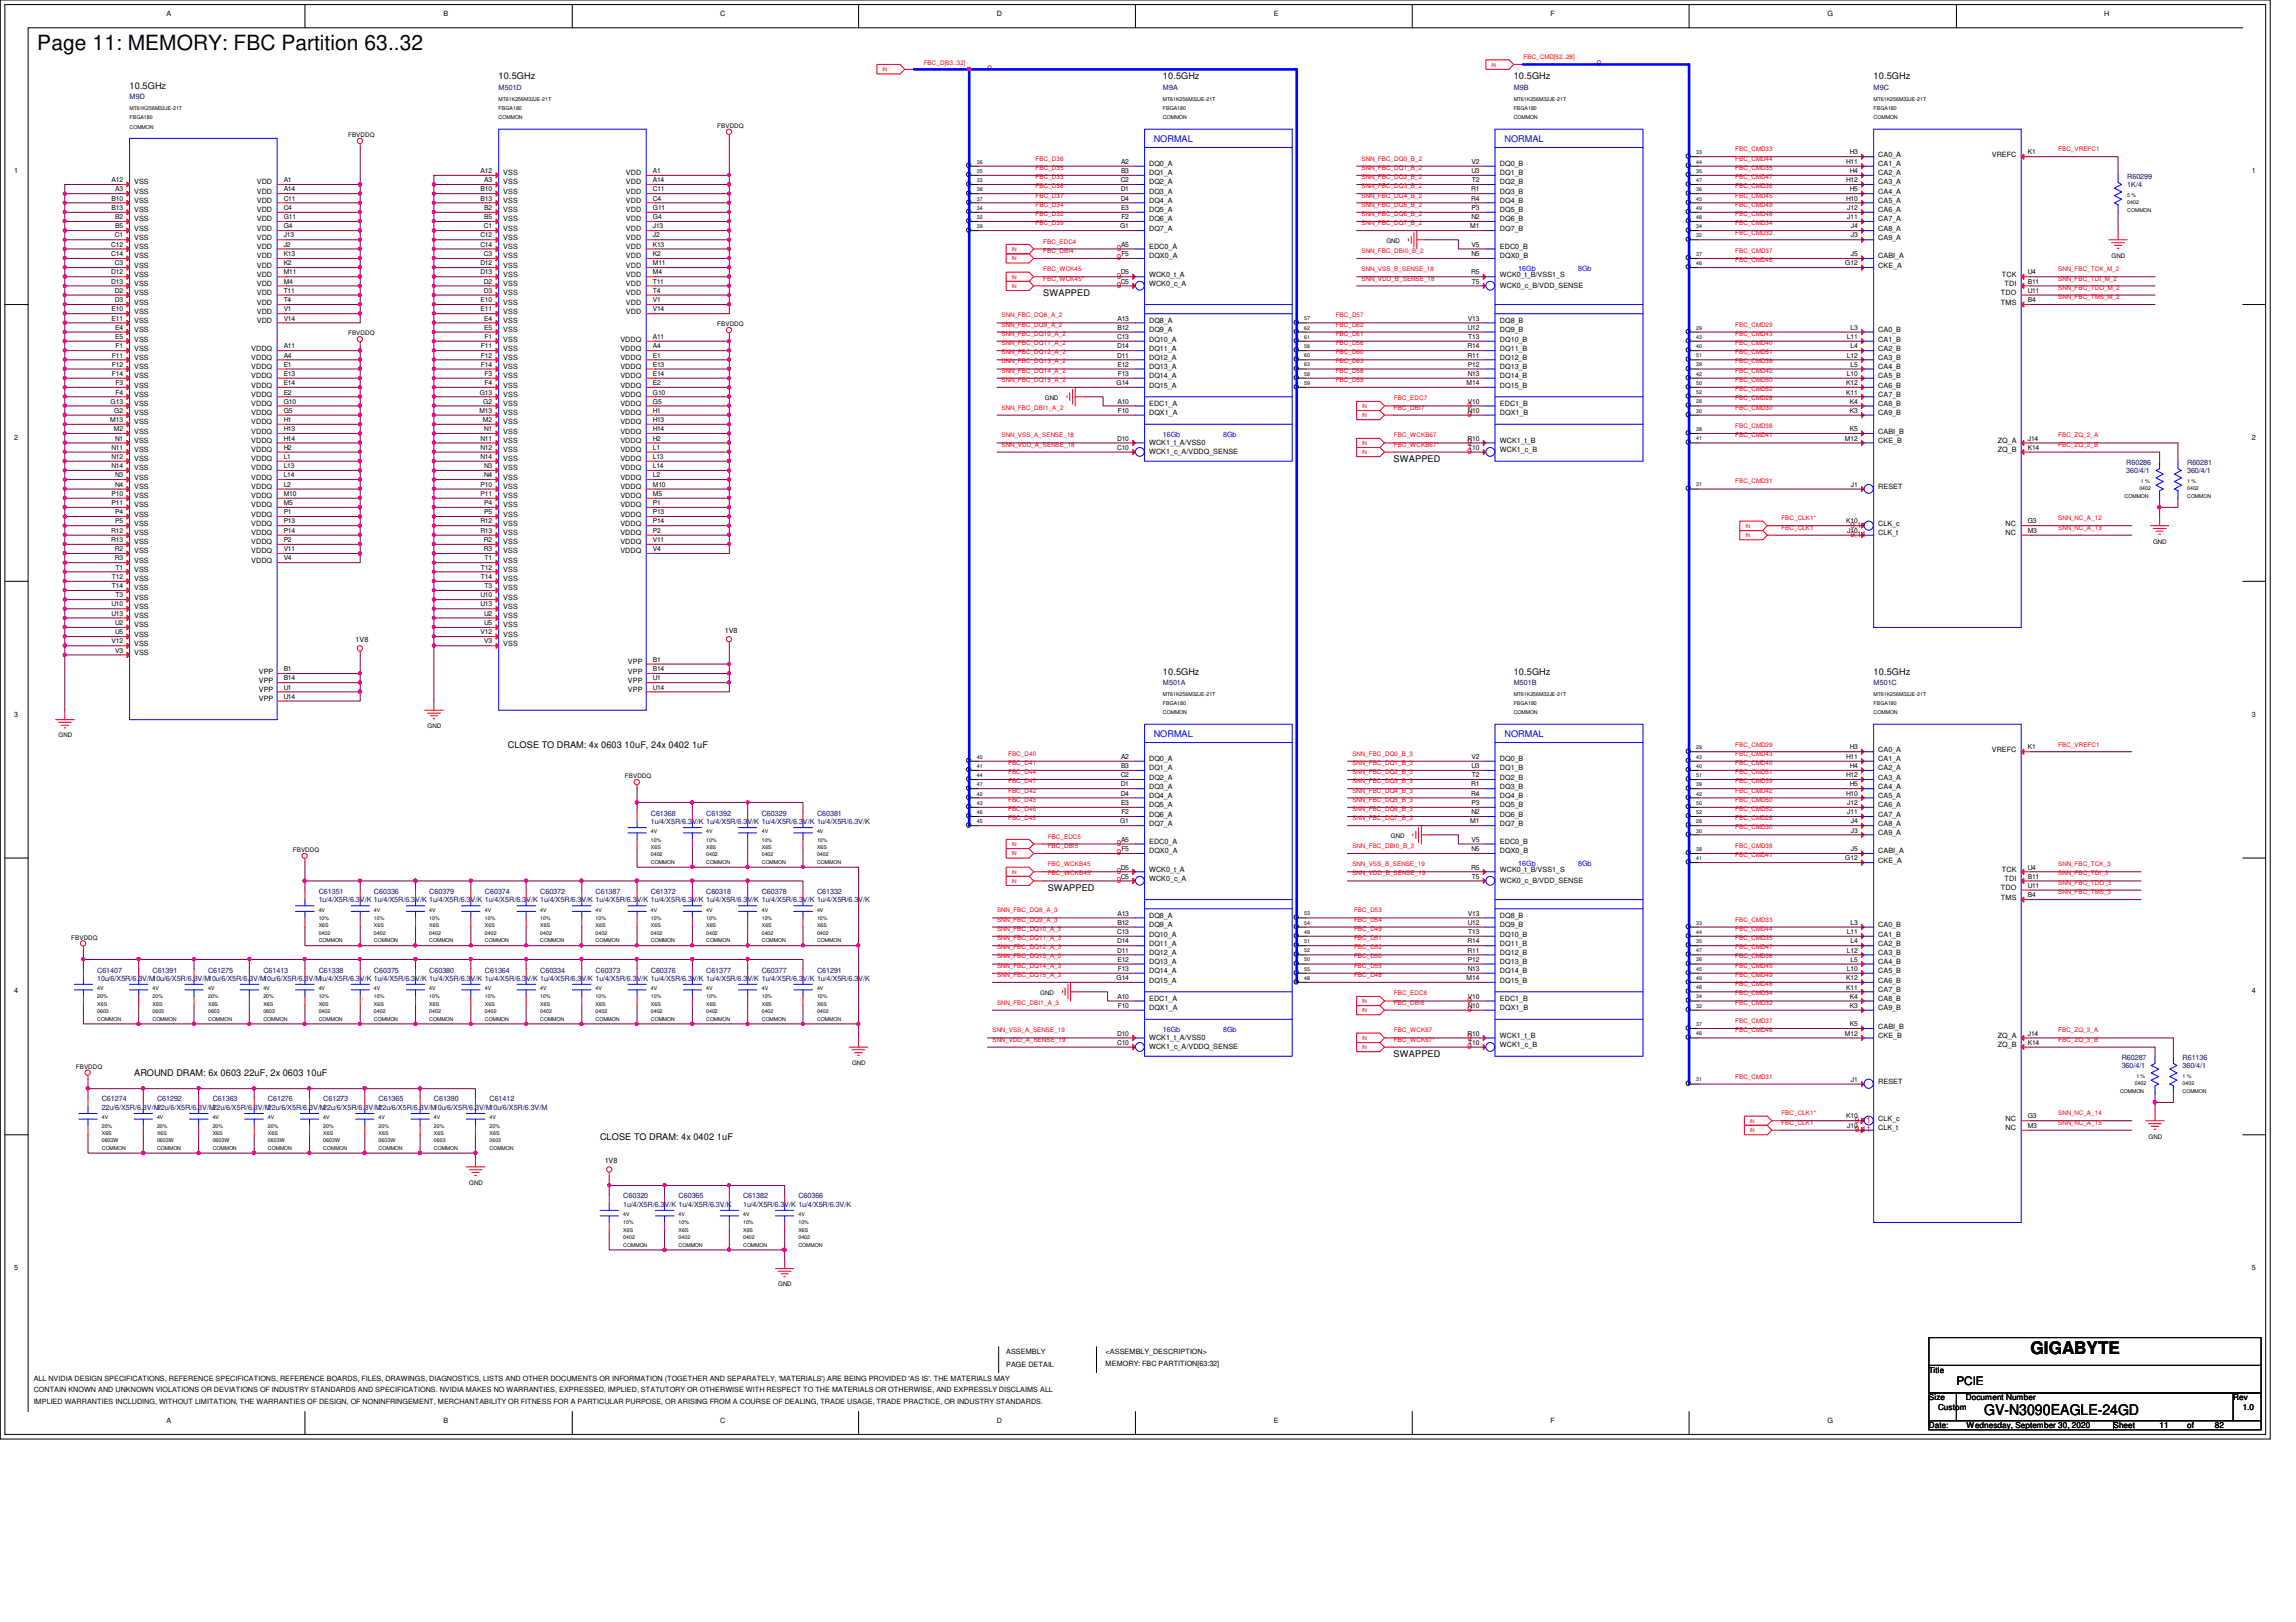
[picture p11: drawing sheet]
<svg xmlns="http://www.w3.org/2000/svg" width="297mm" height="210mm" viewBox="0 0 297 210" stroke-linecap="round" stroke-linejoin="round" font-family="sans-serif">
<defs><g id="words">
<text font-size="2.7" x="4.8" y="6.5">Page 11: MEMORY: FBC Partition 63..32</text>
<text font-size="2.2" x="262.7" y="175.2">GIGABYTE</text>
<text font-size="1.9" x="256.7" y="183.1">GV-N3090EAGLE-24GD</text>
<text font-size="1.5" x="253.1" y="179.3">PCIE</text>
<g font-size="1.2">
<text x="16.8" y="11.5">10.5GHz</text>
<text x="64.5" y="10.3">10.5GHz</text>
<text x="150.4" y="10.3">10.5GHz</text>
<text x="195.8" y="10.3">10.5GHz</text>
<text x="242.4" y="10.3">10.5GHz</text>
<text x="135" y="38.4">SWAPPED</text>
<text x="180.3" y="59.8">SWAPPED</text>
<text x="150.4" y="87.3">10.5GHz</text>
<text x="195.8" y="87.3">10.5GHz</text>
<text x="242.4" y="87.3">10.5GHz</text>
<text x="65.7" y="96.9">CLOSE TO DRAM: 4x 0603 10uF, 24x 0402 1uF</text>
<text x="135.5" y="115.4">SWAPPED</text>
<text x="180.3" y="136.8">SWAPPED</text>
<text x="17.4" y="139.2">AROUND DRAM: 6x 0603 22uF, 2x 0603 10uF</text>
<text x="77.6" y="147.6">CLOSE TO DRAM: 4x 0402 1uF</text>
</g>
<g font-size="1.2" fill="#00f">
<text x="149.3" y="18.4">NORMAL</text>
<text x="194.6" y="18.4">NORMAL</text>
<text x="149.3" y="95.4">NORMAL</text>
<text x="194.6" y="95.4">NORMAL</text>
</g>
<g font-size="1.1" fill="#f00">
<text x="127.8" y="9.2">9</text>
<text x="206.6" y="8.6">9</text>
<text x="144.5" y="33.7">9</text>
<text x="144.5" y="32.5">9</text>
<text x="144.5" y="37.3">9</text>
<text x="144.5" y="36.1">9</text>
<text x="189.9" y="54">9</text>
<text x="189.9" y="52.8">9</text>
<text x="189.9" y="58.8">9</text>
<text x="189.9" y="57.6">9</text>
<text x="239.4" y="69.5">9,11</text>
<text x="239.4" y="68.3">9,11</text>
<text x="144.5" y="113.1">9</text>
<text x="144.5" y="110.7">9</text>
<text x="144.5" y="109.5">9</text>
<text x="144.5" y="114.3">9</text>
<text x="189.9" y="131">9</text>
<text x="189.9" y="129.8">9</text>
<text x="189.9" y="135.8">9</text>
<text x="189.9" y="134.6">9</text>
<text x="240" y="146.5">9,11</text>
<text x="240" y="145.3">9,11</text>
</g>
<g font-size="1.1">
<text x="249.6" y="177.7">Title</text>
<text x="249.6" y="181.2">Size</text>
<text x="249.6" y="184.8">Date:</text>
<text x="250.7" y="182.4">Custom</text>
<text x="254.3" y="181.2">Document Number</text>
<text x="254.4" y="184.8">Wednesday, September 30, 2020</text>
<text x="273.4" y="184.8">Sheet</text>
<text x="279.4" y="184.8">11</text>
<text x="283" y="184.8">of</text>
<text x="286.6" y="184.8">82</text>
<text x="288.9" y="181.2">Rev</text>
<text x="290.1" y="182.4">1.0</text>
</g>
<g font-size=".9">
<text x="21.5" y="2">A</text>
<text x="57.4" y="2">B</text>
<text x="93.2" y="2">C</text>
<text x="129" y="2">D</text>
<text x="164.8" y="2">E</text>
<text x="200.6" y="2">F</text>
<text x="236.4" y="2">G</text>
<text x="272.2" y="2">H</text>
<text x="1.8" y="22.4">1</text>
<text x="14.4" y="23.6">A12</text>
<text x="17.4" y="23.9">VSS</text>
<text x="33.2" y="23.9">VDD</text>
<text x="36.7" y="23.6">A1</text>
<text x="62.2" y="22.4">A12</text>
<text x="62.7" y="23.6">A3</text>
<text x="65.1" y="23.9">VSS</text>
<text x="65.1" y="22.7">VSS</text>
<text x="81" y="23.9">VDD</text>
<text x="81" y="22.7">VDD</text>
<text x="84.5" y="23.6">A14</text>
<text x="84.5" y="22.4">A1</text>
<text x="145" y="23.6">C2</text>
<text x="145" y="22.4">B3</text>
<text x="145" y="21.2">A2</text>
<text x="148.7" y="23.9">DQ2_A</text>
<text x="148.7" y="22.7">DQ1_A</text>
<text x="148.7" y="21.5">DQ0_A</text>
<text x="190.4" y="22.4">U3</text>
<text x="190.4" y="21.2">V2</text>
<text x="190.4" y="23.6">T2</text>
<text x="194.1" y="23.9">DQ2_B</text>
<text x="194.1" y="22.7">DQ1_B</text>
<text x="194.1" y="21.5">DQ0_B</text>
<text x="238.8" y="23.6">H12</text>
<text x="238.8" y="21.2">H11</text>
<text x="239.3" y="22.4">H4</text>
<text x="239.3" y="20">H3</text>
<text x="243" y="23.9">CA3_A</text>
<text x="243" y="22.7">CA2_A</text>
<text x="243" y="21.5">CA1_A</text>
<text x="243" y="20.3">CA0_A</text>
<text x="257.7" y="20.3">VREFC</text>
<text x="262.3" y="20">K1</text>
<text x="291.3" y="22.4">1</text>
<text x="14.4" y="27.2">B13</text>
<text x="14.4" y="26">B10</text>
<text x="14.9" y="29.5">B5</text>
<text x="14.9" y="28.4">B2</text>
<text x="14.9" y="24.8">A3</text>
<text x="17.4" y="29.8">VSS</text>
<text x="17.4" y="28.7">VSS</text>
<text x="17.4" y="27.5">VSS</text>
<text x="17.4" y="26.3">VSS</text>
<text x="17.4" y="25.1">VSS</text>
<text x="33.2" y="29.8">VDD</text>
<text x="33.2" y="28.7">VDD</text>
<text x="33.2" y="27.5">VDD</text>
<text x="33.2" y="26.3">VDD</text>
<text x="33.2" y="25.1">VDD</text>
<text x="36.7" y="29.5">G4</text>
<text x="36.7" y="28.4">G11</text>
<text x="36.7" y="27.2">C4</text>
<text x="36.7" y="26">C11</text>
<text x="36.7" y="24.8">A14</text>
<text x="62.2" y="26">B13</text>
<text x="62.2" y="24.8">B10</text>
<text x="62.6" y="29.5">C1</text>
<text x="62.7" y="28.4">B5</text>
<text x="62.7" y="27.2">B2</text>
<text x="65.1" y="29.8">VSS</text>
<text x="65.1" y="28.7">VSS</text>
<text x="65.1" y="27.5">VSS</text>
<text x="65.1" y="26.3">VSS</text>
<text x="65.1" y="25.1">VSS</text>
<text x="81" y="29.8">VDD</text>
<text x="81" y="28.7">VDD</text>
<text x="81" y="27.5">VDD</text>
<text x="81" y="26.3">VDD</text>
<text x="81" y="25.1">VDD</text>
<text x="84.5" y="29.5">J13</text>
<text x="84.5" y="28.4">G4</text>
<text x="84.5" y="27.2">G11</text>
<text x="84.5" y="26">C4</text>
<text x="84.5" y="24.8">C11</text>
<text x="144.9" y="29.5">G1</text>
<text x="145" y="26">D4</text>
<text x="145" y="24.8">D1</text>
<text x="145" y="27.2">E3</text>
<text x="145.1" y="28.4">F2</text>
<text x="148.7" y="29.8">DQ7_A</text>
<text x="148.7" y="28.7">DQ6_A</text>
<text x="148.7" y="27.5">DQ5_A</text>
<text x="148.7" y="26.3">DQ4_A</text>
<text x="148.7" y="25.1">DQ3_A</text>
<text x="190.2" y="29.5">M1</text>
<text x="190.3" y="26">R4</text>
<text x="190.3" y="24.8">R1</text>
<text x="190.4" y="28.4">N2</text>
<text x="190.4" y="27.2">P3</text>
<text x="194.1" y="29.8">DQ7_B</text>
<text x="194.1" y="28.7">DQ6_B</text>
<text x="194.1" y="27.5">DQ5_B</text>
<text x="194.1" y="26.3">DQ4_B</text>
<text x="194.1" y="25.1">DQ3_B</text>
<text x="238.8" y="26">H10</text>
<text x="239" y="28.4">J11</text>
<text x="239" y="27.2">J12</text>
<text x="239.3" y="24.8">H5</text>
<text x="239.4" y="29.5">J4</text>
<text x="243" y="29.8">CA8_A</text>
<text x="243" y="28.7">CA7_A</text>
<text x="243" y="27.5">CA6_A</text>
<text x="243" y="26.3">CA5_A</text>
<text x="243" y="25.1">CA4_A</text>
<text x="14.4" y="35.5">D12</text>
<text x="14.4" y="33.1">C14</text>
<text x="14.4" y="31.9">C12</text>
<text x="14.9" y="34.3">C3</text>
<text x="14.9" y="30.7">C1</text>
<text x="17.4" y="35.8">VSS</text>
<text x="17.4" y="34.6">VSS</text>
<text x="17.4" y="33.4">VSS</text>
<text x="17.4" y="32.3">VSS</text>
<text x="17.4" y="31">VSS</text>
<text x="33.2" y="35.8">VDD</text>
<text x="33.2" y="34.6">VDD</text>
<text x="33.2" y="33.4">VDD</text>
<text x="33.2" y="32.3">VDD</text>
<text x="33.2" y="31">VDD</text>
<text x="36.7" y="35.5">M11</text>
<text x="36.7" y="34.3">K2</text>
<text x="36.7" y="33.1">K13</text>
<text x="36.7" y="31.9">J2</text>
<text x="36.7" y="30.7">J13</text>
<text x="62.1" y="35.5">D13</text>
<text x="62.1" y="34.3">D12</text>
<text x="62.1" y="31.9">C14</text>
<text x="62.1" y="30.7">C12</text>
<text x="62.6" y="33.1">C3</text>
<text x="65.1" y="35.8">VSS</text>
<text x="65.1" y="34.6">VSS</text>
<text x="65.1" y="33.4">VSS</text>
<text x="65.1" y="32.3">VSS</text>
<text x="65.1" y="31">VSS</text>
<text x="81" y="35.8">VDD</text>
<text x="81" y="34.6">VDD</text>
<text x="81" y="33.4">VDD</text>
<text x="81" y="32.3">VDD</text>
<text x="81" y="31">VDD</text>
<text x="84.5" y="35.5">M4</text>
<text x="84.5" y="34.3">M11</text>
<text x="84.5" y="33.1">K2</text>
<text x="84.5" y="31.9">K13</text>
<text x="84.5" y="30.7">J2</text>
<text x="145" y="35.5">D5</text>
<text x="145" y="31.9">A5</text>
<text x="145.1" y="33.1">F5</text>
<text x="148.7" y="35.8">WCK0_t_A</text>
<text x="148.7" y="33.4">DQX0_A</text>
<text x="148.7" y="32.3">EDC0_A</text>
<text x="190.3" y="35.5">R5</text>
<text x="190.4" y="33.1">N5</text>
<text x="190.4" y="31.9">V5</text>
<text x="194.1" y="35.8">WCK0_t_B/VSS1_S</text>
<text x="194.1" y="33.4">DQX0_B</text>
<text x="194.1" y="32.3">EDC0_B</text>
<text x="238.7" y="34.3">G12</text>
<text x="239.4" y="33.1">J5</text>
<text x="239.4" y="30.7">J3</text>
<text x="243" y="34.6">CKE_A</text>
<text x="243" y="33.4">CABI_A</text>
<text x="243" y="31">CA9_A</text>
<text x="259" y="35.8">TCK</text>
<text x="262.3" y="35.5">U4</text>
<text x="14.4" y="36.7">D13</text>
<text x="14.4" y="41.5">E11</text>
<text x="14.4" y="40.3">E10</text>
<text x="14.9" y="39.1">D3</text>
<text x="14.9" y="37.9">D2</text>
<text x="17.4" y="41.8">VSS</text>
<text x="17.4" y="40.6">VSS</text>
<text x="17.4" y="39.4">VSS</text>
<text x="17.4" y="38.2">VSS</text>
<text x="17.4" y="37">VSS</text>
<text x="33.2" y="41.8">VDD</text>
<text x="33.2" y="40.6">VDD</text>
<text x="33.2" y="39.4">VDD</text>
<text x="33.2" y="38.2">VDD</text>
<text x="33.2" y="37">VDD</text>
<text x="36.7" y="41.5">V14</text>
<text x="36.7" y="40.3">V1</text>
<text x="36.7" y="39.1">T4</text>
<text x="36.7" y="37.9">T11</text>
<text x="36.7" y="36.7">M4</text>
<text x="62.2" y="40.3">E11</text>
<text x="62.2" y="39.1">E10</text>
<text x="62.6" y="37.9">D3</text>
<text x="62.6" y="36.7">D2</text>
<text x="62.7" y="41.5">E4</text>
<text x="65.1" y="41.8">VSS</text>
<text x="65.1" y="40.6">VSS</text>
<text x="65.1" y="39.4">VSS</text>
<text x="65.1" y="38.2">VSS</text>
<text x="65.1" y="37">VSS</text>
<text x="81" y="40.6">VDD</text>
<text x="81" y="39.4">VDD</text>
<text x="81" y="38.2">VDD</text>
<text x="81" y="37">VDD</text>
<text x="84.5" y="40.3">V14</text>
<text x="84.5" y="39.1">V1</text>
<text x="84.5" y="37.9">T4</text>
<text x="84.5" y="36.7">T11</text>
<text x="144.6" y="41.5">A13</text>
<text x="145" y="36.7">C5</text>
<text x="148.7" y="41.8">DQ8_A</text>
<text x="148.7" y="37">WCK0_c_A</text>
<text x="189.9" y="41.5">V13</text>
<text x="190.4" y="36.7">T5</text>
<text x="194.1" y="41.8">DQ8_B</text>
<text x="194.1" y="37.3">WCK0_c_B/VDD_SENSE</text>
<text x="258.9" y="39.4">TMS</text>
<text x="258.9" y="38.2">TDO</text>
<text x="259.3" y="37">TDI</text>
<text x="262.3" y="39.1">B4</text>
<text x="262.3" y="37.9">U11</text>
<text x="262.3" y="36.7">B11</text>
<text x="14.5" y="47.5">F12</text>
<text x="14.5" y="46.3">F11</text>
<text x="14.9" y="43.9">E5</text>
<text x="14.9" y="42.7">E4</text>
<text x="14.9" y="45.1">F1</text>
<text x="17.4" y="47.8">VSS</text>
<text x="17.4" y="46.6">VSS</text>
<text x="17.4" y="45.4">VSS</text>
<text x="17.4" y="44.2">VSS</text>
<text x="17.4" y="43">VSS</text>
<text x="32.5" y="47.8">VDDQ</text>
<text x="32.5" y="46.6">VDDQ</text>
<text x="32.5" y="45.4">VDDQ</text>
<text x="36.7" y="47.5">E1</text>
<text x="36.7" y="46.3">A4</text>
<text x="36.7" y="45.1">A11</text>
<text x="62.2" y="47.5">F14</text>
<text x="62.2" y="46.3">F12</text>
<text x="62.2" y="45.1">F11</text>
<text x="62.7" y="42.7">E5</text>
<text x="62.7" y="43.9">F1</text>
<text x="65.1" y="47.8">VSS</text>
<text x="65.1" y="46.6">VSS</text>
<text x="65.1" y="45.4">VSS</text>
<text x="65.1" y="44.2">VSS</text>
<text x="65.1" y="43">VSS</text>
<text x="80.3" y="47.8">VDDQ</text>
<text x="80.3" y="46.6">VDDQ</text>
<text x="80.3" y="45.4">VDDQ</text>
<text x="80.3" y="44.2">VDDQ</text>
<text x="84.5" y="47.5">E13</text>
<text x="84.5" y="46.3">E1</text>
<text x="84.5" y="45.1">A4</text>
<text x="84.5" y="43.9">A11</text>
<text x="144.5" y="46.3">D11</text>
<text x="144.5" y="45.1">D14</text>
<text x="144.5" y="43.9">C13</text>
<text x="144.6" y="47.5">E12</text>
<text x="144.6" y="42.7">B12</text>
<text x="148.7" y="47.8">DQ13_A</text>
<text x="148.7" y="46.6">DQ12_A</text>
<text x="148.7" y="45.4">DQ11_A</text>
<text x="148.7" y="44.2">DQ10_A</text>
<text x="148.7" y="43">DQ9_A</text>
<text x="189.9" y="46.3">R11</text>
<text x="189.9" y="45.1">R14</text>
<text x="189.9" y="47.5">P12</text>
<text x="189.9" y="42.7">U12</text>
<text x="189.9" y="43.9">T13</text>
<text x="194.1" y="47.8">DQ13_B</text>
<text x="194.1" y="46.6">DQ12_B</text>
<text x="194.1" y="45.4">DQ11_B</text>
<text x="194.1" y="44.2">DQ10_B</text>
<text x="194.1" y="43">DQ9_B</text>
<text x="238.9" y="46.3">L12</text>
<text x="238.9" y="43.9">L11</text>
<text x="239.4" y="47.5">L5</text>
<text x="239.4" y="45.1">L4</text>
<text x="239.4" y="42.7">L3</text>
<text x="243" y="47.8">CA4_B</text>
<text x="243" y="46.6">CA3_B</text>
<text x="243" y="45.4">CA2_B</text>
<text x="243" y="44.2">CA1_B</text>
<text x="243" y="43">CA0_B</text>
<text x="14.3" y="52.2">G13</text>
<text x="14.5" y="48.6">F14</text>
<text x="14.8" y="53.4">G2</text>
<text x="14.9" y="51.1">F4</text>
<text x="14.9" y="49.8">F3</text>
<text x="17.4" y="53.7">VSS</text>
<text x="17.4" y="52.5">VSS</text>
<text x="17.4" y="51.4">VSS</text>
<text x="17.4" y="50.2">VSS</text>
<text x="17.4" y="48.9">VSS</text>
<text x="32.5" y="53.7">VDDQ</text>
<text x="32.5" y="52.5">VDDQ</text>
<text x="32.5" y="51.4">VDDQ</text>
<text x="32.5" y="50.2">VDDQ</text>
<text x="32.5" y="48.9">VDDQ</text>
<text x="36.7" y="53.4">G5</text>
<text x="36.7" y="52.2">G10</text>
<text x="36.7" y="51.1">E2</text>
<text x="36.7" y="49.8">E14</text>
<text x="36.7" y="48.6">E13</text>
<text x="62" y="53.4">M13</text>
<text x="62.1" y="51.1">G13</text>
<text x="62.5" y="52.2">G2</text>
<text x="62.7" y="49.8">F4</text>
<text x="62.7" y="48.6">F3</text>
<text x="65.1" y="53.7">VSS</text>
<text x="65.1" y="52.5">VSS</text>
<text x="65.1" y="51.4">VSS</text>
<text x="65.1" y="50.2">VSS</text>
<text x="65.1" y="48.9">VSS</text>
<text x="80.3" y="53.7">VDDQ</text>
<text x="80.3" y="52.5">VDDQ</text>
<text x="80.3" y="51.4">VDDQ</text>
<text x="80.3" y="50.2">VDDQ</text>
<text x="80.3" y="48.9">VDDQ</text>
<text x="84.5" y="53.4">H1</text>
<text x="84.5" y="52.2">G5</text>
<text x="84.5" y="51.1">G10</text>
<text x="84.5" y="49.8">E2</text>
<text x="84.5" y="48.6">E14</text>
<text x="144.4" y="49.8">G14</text>
<text x="144.6" y="52.2">A10</text>
<text x="144.6" y="53.4">F10</text>
<text x="144.6" y="48.6">F13</text>
<text x="148.7" y="53.7">DQX1_A</text>
<text x="148.7" y="52.5">EDC1_A</text>
<text x="148.7" y="50.2">DQ15_A</text>
<text x="148.7" y="48.9">DQ14_A</text>
<text x="189.7" y="49.8">M14</text>
<text x="189.9" y="53.4">N10</text>
<text x="189.9" y="52.2">V10</text>
<text x="189.9" y="48.6">N13</text>
<text x="194.1" y="53.7">DQX1_B</text>
<text x="194.1" y="52.5">EDC1_B</text>
<text x="194.1" y="50.2">DQ15_B</text>
<text x="194.1" y="48.9">DQ14_B</text>
<text x="238.8" y="51.1">K11</text>
<text x="238.8" y="49.8">K12</text>
<text x="238.9" y="48.6">L10</text>
<text x="239.3" y="53.4">K3</text>
<text x="239.3" y="52.2">K4</text>
<text x="243" y="53.7">CA9_B</text>
<text x="243" y="52.5">CA8_B</text>
<text x="243" y="51.4">CA7_B</text>
<text x="243" y="50.2">CA6_B</text>
<text x="243" y="48.9">CA5_B</text>
<text x="1.8" y="56.9">2</text>
<text x="14.3" y="54.6">M13</text>
<text x="14.4" y="59.4">N12</text>
<text x="14.4" y="58.2">N11</text>
<text x="14.7" y="55.8">M2</text>
<text x="14.9" y="57">N1</text>
<text x="17.4" y="59.7">VSS</text>
<text x="17.4" y="58.5">VSS</text>
<text x="17.4" y="57.3">VSS</text>
<text x="17.4" y="56.1">VSS</text>
<text x="17.4" y="54.9">VSS</text>
<text x="32.5" y="59.7">VDDQ</text>
<text x="32.5" y="58.5">VDDQ</text>
<text x="32.5" y="57.3">VDDQ</text>
<text x="32.5" y="56.1">VDDQ</text>
<text x="32.5" y="54.9">VDDQ</text>
<text x="36.7" y="59.4">L1</text>
<text x="36.7" y="58.2">H2</text>
<text x="36.7" y="57">H14</text>
<text x="36.7" y="55.8">H13</text>
<text x="36.7" y="54.6">H1</text>
<text x="62.2" y="59.4">N14</text>
<text x="62.2" y="58.2">N12</text>
<text x="62.2" y="57">N11</text>
<text x="62.5" y="54.6">M2</text>
<text x="62.7" y="55.8">N1</text>
<text x="65.1" y="59.7">VSS</text>
<text x="65.1" y="58.5">VSS</text>
<text x="65.1" y="57.3">VSS</text>
<text x="65.1" y="56.1">VSS</text>
<text x="65.1" y="54.9">VSS</text>
<text x="80.3" y="59.7">VDDQ</text>
<text x="80.3" y="58.5">VDDQ</text>
<text x="80.3" y="57.3">VDDQ</text>
<text x="80.3" y="56.1">VDDQ</text>
<text x="80.3" y="54.9">VDDQ</text>
<text x="84.5" y="59.4">L13</text>
<text x="84.5" y="58.2">L1</text>
<text x="84.5" y="57">H2</text>
<text x="84.5" y="55.8">H14</text>
<text x="84.5" y="54.6">H13</text>
<text x="144.5" y="58.2">C10</text>
<text x="144.5" y="57">D10</text>
<text x="148.7" y="58.8">WCK1_c_A/VDDQ_SENSE</text>
<text x="148.7" y="57.6">WCK1_t_A/VSS0</text>
<text x="189.9" y="57">R10</text>
<text x="189.9" y="58.2">T10</text>
<text x="194.1" y="58.5">WCK1_c_B</text>
<text x="194.1" y="57.3">WCK1_t_B</text>
<text x="238.7" y="57">M12</text>
<text x="239.3" y="55.8">K5</text>
<text x="243" y="57.3">CKE_B</text>
<text x="243" y="56.1">CABI_B</text>
<text x="258.5" y="58.5">ZQ_B</text>
<text x="258.5" y="57.3">ZQ_A</text>
<text x="262.3" y="58.2">K14</text>
<text x="262.3" y="57">J14</text>
<text x="291.3" y="56.9">2</text>
<text x="14.4" y="65.4">P11</text>
<text x="14.4" y="64.2">P10</text>
<text x="14.4" y="60.6">N14</text>
<text x="14.9" y="63">N4</text>
<text x="14.9" y="61.8">N3</text>
<text x="17.4" y="65.7">VSS</text>
<text x="17.4" y="64.5">VSS</text>
<text x="17.4" y="63.3">VSS</text>
<text x="17.4" y="62.1">VSS</text>
<text x="17.4" y="60.9">VSS</text>
<text x="32.5" y="65.7">VDDQ</text>
<text x="32.5" y="64.5">VDDQ</text>
<text x="32.5" y="63.3">VDDQ</text>
<text x="32.5" y="62.1">VDDQ</text>
<text x="32.5" y="60.9">VDDQ</text>
<text x="36.7" y="65.4">M5</text>
<text x="36.7" y="64.2">M10</text>
<text x="36.7" y="63">L2</text>
<text x="36.7" y="61.8">L14</text>
<text x="36.7" y="60.6">L13</text>
<text x="62.2" y="64.2">P11</text>
<text x="62.2" y="63">P10</text>
<text x="62.7" y="65.4">P4</text>
<text x="62.7" y="61.8">N4</text>
<text x="62.7" y="60.6">N3</text>
<text x="65.1" y="65.7">VSS</text>
<text x="65.1" y="64.5">VSS</text>
<text x="65.1" y="63.3">VSS</text>
<text x="65.1" y="62.1">VSS</text>
<text x="65.1" y="60.9">VSS</text>
<text x="80.3" y="65.7">VDDQ</text>
<text x="80.3" y="64.5">VDDQ</text>
<text x="80.3" y="63.3">VDDQ</text>
<text x="80.3" y="62.1">VDDQ</text>
<text x="80.3" y="60.9">VDDQ</text>
<text x="84.5" y="65.4">P1</text>
<text x="84.5" y="64.2">M5</text>
<text x="84.5" y="63">M10</text>
<text x="84.5" y="61.8">L2</text>
<text x="84.5" y="60.6">L14</text>
<text x="239.4" y="63">J1</text>
<text x="243" y="63.3">RESET</text>
<text x="14.4" y="70.1">R13</text>
<text x="14.4" y="69">R12</text>
<text x="14.9" y="71.3">R2</text>
<text x="14.9" y="67.7">P5</text>
<text x="14.9" y="66.5">P4</text>
<text x="17.4" y="71.6">VSS</text>
<text x="17.4" y="70.4">VSS</text>
<text x="17.4" y="69.3">VSS</text>
<text x="17.4" y="68.1">VSS</text>
<text x="17.4" y="66.8">VSS</text>
<text x="32.5" y="71.6">VDDQ</text>
<text x="32.5" y="70.4">VDDQ</text>
<text x="32.5" y="69.3">VDDQ</text>
<text x="32.5" y="68.1">VDDQ</text>
<text x="32.5" y="66.8">VDDQ</text>
<text x="36.7" y="71.3">V11</text>
<text x="36.7" y="70.1">P2</text>
<text x="36.7" y="69">P14</text>
<text x="36.7" y="67.7">P13</text>
<text x="36.7" y="66.5">P1</text>
<text x="62.1" y="69">R13</text>
<text x="62.1" y="67.7">R12</text>
<text x="62.6" y="71.3">R3</text>
<text x="62.6" y="70.1">R2</text>
<text x="62.7" y="66.5">P5</text>
<text x="65.1" y="71.6">VSS</text>
<text x="65.1" y="70.4">VSS</text>
<text x="65.1" y="69.3">VSS</text>
<text x="65.1" y="68.1">VSS</text>
<text x="65.1" y="66.8">VSS</text>
<text x="80.3" y="71.6">VDDQ</text>
<text x="80.3" y="70.4">VDDQ</text>
<text x="80.3" y="69.3">VDDQ</text>
<text x="80.3" y="68.1">VDDQ</text>
<text x="80.3" y="66.8">VDDQ</text>
<text x="84.5" y="71.3">V4</text>
<text x="84.5" y="70.1">V11</text>
<text x="84.5" y="69">P2</text>
<text x="84.5" y="67.7">P14</text>
<text x="84.5" y="66.5">P13</text>
<text x="238.8" y="67.7">K10</text>
<text x="239" y="69">J10</text>
<text x="243" y="69.3">CLK_t</text>
<text x="243" y="68.1">CLK_c</text>
<text x="259.5" y="69.3">NC</text>
<text x="259.5" y="68.1">NC</text>
<text x="262.3" y="69">M3</text>
<text x="262.3" y="67.7">G3</text>
<text x="14.5" y="76.1">T14</text>
<text x="14.5" y="74.9">T12</text>
<text x="14.9" y="72.5">R3</text>
<text x="14.9" y="77.3">T3</text>
<text x="14.9" y="73.7">T1</text>
<text x="17.4" y="77.6">VSS</text>
<text x="17.4" y="76.4">VSS</text>
<text x="17.4" y="75.2">VSS</text>
<text x="17.4" y="74">VSS</text>
<text x="17.4" y="72.8">VSS</text>
<text x="32.5" y="72.8">VDDQ</text>
<text x="36.7" y="72.5">V4</text>
<text x="62.2" y="77.3">U10</text>
<text x="62.2" y="74.9">T14</text>
<text x="62.2" y="73.7">T12</text>
<text x="62.7" y="76.1">T3</text>
<text x="62.7" y="72.5">T1</text>
<text x="65.1" y="77.6">VSS</text>
<text x="65.1" y="76.4">VSS</text>
<text x="65.1" y="75.2">VSS</text>
<text x="65.1" y="74">VSS</text>
<text x="65.1" y="72.8">VSS</text>
<text x="14.4" y="83.3">V12</text>
<text x="14.4" y="79.7">U13</text>
<text x="14.4" y="78.5">U10</text>
<text x="14.9" y="82.1">U5</text>
<text x="14.9" y="80.9">U2</text>
<text x="17.4" y="83.6">VSS</text>
<text x="17.4" y="82.4">VSS</text>
<text x="17.4" y="81.2">VSS</text>
<text x="17.4" y="80">VSS</text>
<text x="17.4" y="78.8">VSS</text>
<text x="46" y="83.1">1V8</text>
<text x="62.2" y="82.1">V12</text>
<text x="62.2" y="78.5">U13</text>
<text x="62.7" y="83.3">V3</text>
<text x="62.7" y="80.9">U5</text>
<text x="62.7" y="79.7">U2</text>
<text x="65.1" y="83.6">VSS</text>
<text x="65.1" y="82.4">VSS</text>
<text x="65.1" y="81.2">VSS</text>
<text x="65.1" y="80">VSS</text>
<text x="65.1" y="78.8">VSS</text>
<text x="93.8" y="81.9">1V8</text>
<text x="14.9" y="84.5">V3</text>
<text x="17.4" y="84.8">VSS</text>
<text x="33.5" y="89.5">VPP</text>
<text x="33.5" y="88.3">VPP</text>
<text x="33.5" y="87.2">VPP</text>
<text x="36.7" y="89.2">U1</text>
<text x="36.7" y="88.1">B14</text>
<text x="36.7" y="86.9">B1</text>
<text x="81.2" y="89.5">VPP</text>
<text x="81.2" y="88.3">VPP</text>
<text x="81.2" y="87.2">VPP</text>
<text x="81.2" y="86">VPP</text>
<text x="84.5" y="89.2">U14</text>
<text x="84.5" y="88.1">U1</text>
<text x="84.5" y="86.9">B14</text>
<text x="84.5" y="85.6">B1</text>
<text x="1.8" y="92.8">3</text>
<text x="33.5" y="90.7">VPP</text>
<text x="36.7" y="90.4">U14</text>
<text x="291.3" y="92.8">3</text>
<text x="145" y="101.8">D1</text>
<text x="145" y="100.6">C2</text>
<text x="145" y="99.4">B3</text>
<text x="145" y="98.2">A2</text>
<text x="148.7" y="100.9">DQ2_A</text>
<text x="148.7" y="99.7">DQ1_A</text>
<text x="148.7" y="98.5">DQ0_A</text>
<text x="190.3" y="101.8">R1</text>
<text x="190.4" y="99.4">U3</text>
<text x="190.4" y="98.2">V2</text>
<text x="190.4" y="100.6">T2</text>
<text x="194.1" y="100.9">DQ2_B</text>
<text x="194.1" y="99.7">DQ1_B</text>
<text x="194.1" y="98.5">DQ0_B</text>
<text x="238.8" y="100.6">H12</text>
<text x="238.8" y="98.2">H11</text>
<text x="239.3" y="101.8">H5</text>
<text x="239.3" y="99.4">H4</text>
<text x="239.3" y="97">H3</text>
<text x="243" y="100.9">CA3_A</text>
<text x="243" y="99.7">CA2_A</text>
<text x="243" y="98.5">CA1_A</text>
<text x="243" y="97.3">CA0_A</text>
<text x="257.7" y="97.3">VREFC</text>
<text x="262.3" y="97">K1</text>
<text x="144.9" y="106.6">G1</text>
<text x="145" y="103">D4</text>
<text x="145" y="104.2">E3</text>
<text x="145.1" y="105.4">F2</text>
<text x="148.7" y="106.8">DQ7_A</text>
<text x="148.7" y="105.7">DQ6_A</text>
<text x="148.7" y="104.5">DQ5_A</text>
<text x="148.7" y="103.3">DQ4_A</text>
<text x="148.7" y="102.1">DQ3_A</text>
<text x="190.2" y="106.6">M1</text>
<text x="190.3" y="103">R4</text>
<text x="190.4" y="105.4">N2</text>
<text x="190.4" y="104.2">P3</text>
<text x="194.1" y="106.8">DQ7_B</text>
<text x="194.1" y="105.7">DQ6_B</text>
<text x="194.1" y="104.5">DQ5_B</text>
<text x="194.1" y="103.3">DQ4_B</text>
<text x="194.1" y="102.1">DQ3_B</text>
<text x="238.8" y="103">H10</text>
<text x="239" y="105.4">J11</text>
<text x="239" y="104.2">J12</text>
<text x="239.4" y="107.7">J3</text>
<text x="239.4" y="106.6">J4</text>
<text x="243" y="106.8">CA8_A</text>
<text x="243" y="105.7">CA7_A</text>
<text x="243" y="104.5">CA6_A</text>
<text x="243" y="103.3">CA5_A</text>
<text x="243" y="102.1">CA4_A</text>
<text x="145" y="113.7">C5</text>
<text x="145" y="112.5">D5</text>
<text x="145" y="108.9">A5</text>
<text x="145.1" y="110.2">F5</text>
<text x="148.7" y="112.8">WCK0_t_A</text>
<text x="148.7" y="110.4">DQX0_A</text>
<text x="148.7" y="109.3">EDC0_A</text>
<text x="190.3" y="112.5">R5</text>
<text x="190.4" y="110.2">N5</text>
<text x="190.4" y="108.9">V5</text>
<text x="190.4" y="113.7">T5</text>
<text x="194.1" y="112.8">WCK0_t_B/VSS1_S</text>
<text x="194.1" y="110.4">DQX0_B</text>
<text x="194.1" y="109.3">EDC0_B</text>
<text x="238.7" y="111.3">G12</text>
<text x="239.4" y="110.2">J5</text>
<text x="243" y="111.6">CKE_A</text>
<text x="243" y="110.4">CABI_A</text>
<text x="243" y="108">CA9_A</text>
<text x="259" y="112.8">TCK</text>
<text x="262.3" y="113.7">B11</text>
<text x="262.3" y="112.5">U4</text>
<text x="144.6" y="119.7">B12</text>
<text x="144.6" y="118.5">A13</text>
<text x="148.7" y="120">DQ9_A</text>
<text x="148.7" y="118.8">DQ8_A</text>
<text x="148.7" y="114">WCK0_c_A</text>
<text x="189.9" y="119.7">U12</text>
<text x="189.9" y="118.5">V13</text>
<text x="194.1" y="120">DQ9_B</text>
<text x="194.1" y="118.8">DQ8_B</text>
<text x="194.1" y="114.3">WCK0_c_B/VDD_SENSE</text>
<text x="239.4" y="119.7">L3</text>
<text x="243" y="120">CA0_B</text>
<text x="258.9" y="116.4">TMS</text>
<text x="258.9" y="115.2">TDO</text>
<text x="259.3" y="114">TDI</text>
<text x="262.3" y="116.1">B4</text>
<text x="262.3" y="114.9">U11</text>
<text x="144.5" y="123.3">D11</text>
<text x="144.5" y="122.1">D14</text>
<text x="144.5" y="120.9">C13</text>
<text x="144.6" y="124.5">E12</text>
<text x="144.6" y="125.6">F13</text>
<text x="148.7" y="125.9">DQ14_A</text>
<text x="148.7" y="124.8">DQ13_A</text>
<text x="148.7" y="123.6">DQ12_A</text>
<text x="148.7" y="122.4">DQ11_A</text>
<text x="148.7" y="121.2">DQ10_A</text>
<text x="189.9" y="123.3">R11</text>
<text x="189.9" y="122.1">R14</text>
<text x="189.9" y="125.6">N13</text>
<text x="189.9" y="124.5">P12</text>
<text x="189.9" y="120.9">T13</text>
<text x="194.1" y="125.9">DQ14_B</text>
<text x="194.1" y="124.8">DQ13_B</text>
<text x="194.1" y="123.6">DQ12_B</text>
<text x="194.1" y="122.4">DQ11_B</text>
<text x="194.1" y="121.2">DQ10_B</text>
<text x="238.9" y="125.6">L10</text>
<text x="238.9" y="123.3">L12</text>
<text x="238.9" y="120.9">L11</text>
<text x="239.4" y="124.5">L5</text>
<text x="239.4" y="122.1">L4</text>
<text x="243" y="125.9">CA5_B</text>
<text x="243" y="124.8">CA4_B</text>
<text x="243" y="123.6">CA3_B</text>
<text x="243" y="122.4">CA2_B</text>
<text x="243" y="121.2">CA1_B</text>
<text x="1.8" y="128.6">4</text>
<text x="144.4" y="126.8">G14</text>
<text x="144.6" y="129.2">A10</text>
<text x="144.6" y="130.4">F10</text>
<text x="148.7" y="130.7">DQX1_A</text>
<text x="148.7" y="129.5">EDC1_A</text>
<text x="148.7" y="127.2">DQ15_A</text>
<text x="189.7" y="126.8">M14</text>
<text x="189.9" y="130.4">N10</text>
<text x="189.9" y="129.2">V10</text>
<text x="194.1" y="130.7">DQX1_B</text>
<text x="194.1" y="129.5">EDC1_B</text>
<text x="194.1" y="127.2">DQ15_B</text>
<text x="238.8" y="128.1">K11</text>
<text x="238.8" y="126.8">K12</text>
<text x="239.3" y="130.4">K3</text>
<text x="239.3" y="129.2">K4</text>
<text x="243" y="130.7">CA9_B</text>
<text x="243" y="129.5">CA8_B</text>
<text x="243" y="128.4">CA7_B</text>
<text x="243" y="127.2">CA6_B</text>
<text x="291.3" y="128.6">4</text>
<text x="144.5" y="135.2">C10</text>
<text x="144.5" y="134">D10</text>
<text x="148.7" y="135.8">WCK1_c_A/VDDQ_SENSE</text>
<text x="148.7" y="134.5">WCK1_t_A/VSS0</text>
<text x="189.9" y="134">R10</text>
<text x="189.9" y="135.2">T10</text>
<text x="194.1" y="135.5">WCK1_c_B</text>
<text x="194.1" y="134.3">WCK1_t_B</text>
<text x="238.7" y="134">M12</text>
<text x="239.3" y="132.8">K5</text>
<text x="243" y="134.3">CKE_B</text>
<text x="243" y="133.1">CABI_B</text>
<text x="258.5" y="135.5">ZQ_B</text>
<text x="258.5" y="134.3">ZQ_A</text>
<text x="262.3" y="135.2">K14</text>
<text x="262.3" y="134">J14</text>
<text x="239.4" y="140">J1</text>
<text x="243" y="140.3">RESET</text>
<text x="238.8" y="144.7">K10</text>
<text x="239" y="146">J10</text>
<text x="243" y="146.3">CLK_t</text>
<text x="243" y="145.1">CLK_c</text>
<text x="259.5" y="146.3">NC</text>
<text x="259.5" y="145.1">NC</text>
<text x="262.3" y="146">M3</text>
<text x="262.3" y="144.7">G3</text>
<text x="78.2" y="150.5">1V8</text>
<text x="1.8" y="164.4">5</text>
<text x="291.3" y="164.4">5</text>
<text x="4.4" y="178.7">ALL NVIDIA DESIGN SPECIFICATIONS, REFERENCE SPECIFICATIONS, REFERENCE BOARDS, FILES, DRAWINGS, DIAGNOSTICS, LISTS AND OTHER DOCUMENTS OR INFORMATION (TOGETHER AND SEPARATELY, 'MATERIALS') ARE BEING PROVIDED 'AS IS'. THE MATERIALS MAY</text>
<text x="130.2" y="177">PAGE DETAIL</text>
<text x="130.2" y="175.3">ASSEMBLY</text>
<text x="143" y="175.3">&lt;ASSEMBLY_DESCRIPTION&gt;</text>
<text x="143" y="176.8">MEMORY: FBC PARTITION[63:32]</text>
<text x="4.4" y="180.2">CONTAIN KNOWN AND UNKNOWN VIOLATIONS OR DEVIATIONS OF INDUSTRY STANDARDS AND SPECIFICATIONS. NVIDIA MAKES NO WARRANTIES, EXPRESSED, IMPLIED, STATUTORY OR OTHERWISE WITH RESPECT TO THE MATERIALS OR OTHERWISE, AND EXPRESSLY DISCLAIMS ALL</text>
<text x="4.4" y="181.7">IMPLIED WARRANTIES INCLUDING, WITHOUT LIMITATION, THE WARRANTIES OF DESIGN, OF NONINFRINGEMENT, MERCHANTABILITY OR FITNESS FOR A PARTICULAR PURPOSE, OR ARISING FROM A COURSE OF DEALING, TRADE USAGE, TRADE PRACTICE, OR INDUSTRY STANDARDS.</text>
<text x="21.5" y="184.1">A</text>
<text x="57.4" y="184.1">B</text>
<text x="93.2" y="184.1">C</text>
<text x="129" y="184.1">D</text>
<text x="164.8" y="184.1">E</text>
<text x="200.6" y="184.1">F</text>
<text x="236.4" y="184.1">G</text>
</g>
<g font-size=".9" fill="#00007f">
<text x="64.5" y="11.6">M501D</text>
<text x="150.4" y="11.6">M9A</text>
<text x="195.8" y="11.6">M9B</text>
<text x="242.4" y="11.6">M9C</text>
<text x="16.8" y="12.8">M9D</text>
<text x="275.2" y="23.2">R60299</text>
<text x="275.2" y="24.3">1K/4</text>
<text x="275.1" y="60.2">R60286</text>
<text x="275.1" y="61.3">360/4/1</text>
<text x="283" y="60.2">R60281</text>
<text x="283" y="61.3">360/4/1</text>
<text x="150.4" y="88.6">M501A</text>
<text x="195.8" y="88.6">M501B</text>
<text x="242.4" y="88.6">M501C</text>
<text x="84.2" y="105.5">C61368</text>
<text x="84.2" y="106.6">1u/4/X5R/6.3V/K 1u/4/X5R/6.3V/K 1u/4/X5R/6.3V/K 1u/4/X5R/6.3V/K</text>
<text x="91.4" y="105.5">C61392</text>
<text x="98.5" y="105.5">C60329</text>
<text x="105.7" y="105.5">C60381</text>
<text x="41.2" y="115.7">C61351</text>
<text x="41.2" y="116.8">1u/4/X5R/6.3V/K 1u/4/X5R/6.3V/K 1u/4/X5R/6.3V/K 1u/4/X5R/6.3V/K 1u/4/X5R/6.3V/K 1u/4/X5R/6.3V/K 1u/4/X5R/6.3V/K 1u/4/X5R/6.3V/K 1u/4/X5R/6.3V/K 1u/4/X5R/6.3V/K</text>
<text x="48.4" y="115.7">C60336</text>
<text x="55.5" y="115.7">C60379</text>
<text x="62.7" y="115.7">C60374</text>
<text x="69.9" y="115.7">C60372</text>
<text x="77" y="115.7">C61387</text>
<text x="84.2" y="115.7">C61372</text>
<text x="91.4" y="115.7">C60318</text>
<text x="98.5" y="115.7">C60378</text>
<text x="105.7" y="115.7">C61332</text>
<text x="12.6" y="125.9">C61407</text>
<text x="19.7" y="125.9">C61391</text>
<text x="26.9" y="125.9">C61275</text>
<text x="34.1" y="125.9">C61413</text>
<text x="41.2" y="125.9">C61338</text>
<text x="48.4" y="125.9">C60375</text>
<text x="55.5" y="125.9">C60380</text>
<text x="62.7" y="125.9">C61364</text>
<text x="69.9" y="125.9">C60334</text>
<text x="77" y="125.9">C60373</text>
<text x="84.2" y="125.9">C60376</text>
<text x="91.4" y="125.9">C61377</text>
<text x="98.5" y="125.9">C60377</text>
<text x="105.7" y="125.9">C61291</text>
<text x="12.6" y="126.9">10u/6/X5R/6.3V/M10u/6/X5R/6.3V/M10u/6/X5R/6.3V/M10u/6/X5R/6.3V/M1u/4/X5R/6.3V/K 1u/4/X5R/6.3V/K 1u/4/X5R/6.3V/K 1u/4/X5R/6.3V/K 1u/4/X5R/6.3V/K 1u/4/X5R/6.3V/K 1u/4/X5R/6.3V/K 1u/4/X5R/6.3V/K 1u/4/X5R/6.3V/K 1u/4/X5R/6.3V/K</text>
<text x="274.5" y="137.2">R60287</text>
<text x="282.4" y="137.2">R61136</text>
<text x="13.2" y="142.5">C61274</text>
<text x="13.2" y="143.6">22u/6/X5R/6.3V/M22u/6/X5R/6.3V/M22u/6/X5R/6.3V/M22u/6/X5R/6.3V/M22u/6/X5R/6.3V/M22u/6/X5R/6.3V/M10u/6/X5R/6.3V/M10u/6/X5R/6.3V/M</text>
<text x="20.3" y="142.5">C61292</text>
<text x="27.5" y="142.5">C61363</text>
<text x="34.7" y="142.5">C61276</text>
<text x="41.8" y="142.5">C61273</text>
<text x="49" y="142.5">C61365</text>
<text x="56.1" y="142.5">C61390</text>
<text x="63.3" y="142.5">C61412</text>
<text x="274.5" y="138.3">360/4/1</text>
<text x="282.4" y="138.3">360/4/1</text>
<text x="80.6" y="155.1">C60320</text>
<text x="87.8" y="155.1">C60365</text>
<text x="96.1" y="155.1">C61382</text>
<text x="103.3" y="155.1">C60366</text>
<text x="80.6" y="156.2">1u/4/X5R/6.3V/K 1u/4/X5R/6.3V/K</text>
<text x="96.1" y="156.2">1u/4/X5R/6.3V/K 1u/4/X5R/6.3V/K</text>
</g>
<g font-size=".9" fill="#00f">
<text x="196.4" y="35.1">16Gb</text>
<text x="204.2" y="35.1">8Gb</text>
<text x="150.4" y="56.6">16Gb</text>
<text x="158.2" y="56.6">8Gb</text>
<text x="196.4" y="112.1">16Gb</text>
<text x="204.2" y="112.1">8Gb</text>
<text x="150.4" y="133.6">16Gb</text>
<text x="158.2" y="133.6">8Gb</text>
</g>
<g font-size=".8" fill="#f00">
<text x="119.5" y="8.4">FBC_D[63..32]</text>
<text x="197.1" y="7.6">FBC_CMD[52..28]</text>
<text x="134" y="23.2">FBC_D33</text>
<text x="134" y="22">FBC_D35</text>
<text x="134" y="20.8">FBC_D36</text>
<text x="176.1" y="20.8">SNN_FBC_DQ0_B_2</text>
<text x="176.1" y="22">SNN_FBC_DQ1_B_2</text>
<text x="176.1" y="23.2">SNN_FBC_DQ2_B_2</text>
<text x="224.5" y="19.6">FBC_CMD33</text>
<text x="224.5" y="22">FBC_CMD35</text>
<text x="224.5" y="20.8">FBC_CMD44</text>
<text x="224.5" y="23.2">FBC_CMD47</text>
<text x="266.3" y="19.6">FBC_VREFC1</text>
<text x="134" y="27.9">FBC_D32</text>
<text x="134" y="26.8">FBC_D34</text>
<text x="134" y="25.6">FBC_D37</text>
<text x="134" y="24.4">FBC_D38</text>
<text x="134" y="29.1">FBC_D39</text>
<text x="176.1" y="24.4">SNN_FBC_DQ3_B_2</text>
<text x="176.1" y="25.6">SNN_FBC_DQ4_B_2</text>
<text x="176.1" y="26.8">SNN_FBC_DQ5_B_2</text>
<text x="176.1" y="27.9">SNN_FBC_DQ6_B_2</text>
<text x="176.1" y="29.1">SNN_FBC_DQ7_B_2</text>
<text x="224.5" y="29.1">FBC_CMD34</text>
<text x="224.5" y="24.4">FBC_CMD36</text>
<text x="224.5" y="25.6">FBC_CMD45</text>
<text x="224.5" y="27.9">FBC_CMD48</text>
<text x="224.5" y="26.8">FBC_CMD49</text>
<text x="135" y="32.7">FBC_DBI4</text>
<text x="135" y="31.5">FBC_EDC4</text>
<text x="135" y="35.1">FBC_WCK45</text>
<text x="176.1" y="32.7">SNN_FBC_DBI0_B_2</text>
<text x="176.1" y="35.1">SNN_VSS_B_SENSE_18</text>
<text x="224.5" y="30.4">FBC_CMD32</text>
<text x="224.5" y="32.7">FBC_CMD37</text>
<text x="224.5" y="33.9">FBC_CMD46</text>
<text x="266.3" y="35.1">SNN_FBC_TCK_M_2</text>
<text x="129.6" y="41.1">SNN_FBC_DQ8_A_2</text>
<text x="135" y="36.3">FBC_WCK45*</text>
<text x="172.8" y="41.1">FBC_D57</text>
<text x="176.1" y="36.3">SNN_VDD_B_SENSE_18</text>
<text x="266.3" y="36.3">SNN_FBC_TDI_M_2</text>
<text x="266.3" y="37.5">SNN_FBC_TDO_M_2</text>
<text x="266.3" y="38.7">SNN_FBC_TMS_M_2</text>
<text x="129.6" y="43.5">SNN_FBC_DQ10_A_2</text>
<text x="129.6" y="44.7">SNN_FBC_DQ11_A_2</text>
<text x="129.6" y="45.8">SNN_FBC_DQ12_A_2</text>
<text x="129.6" y="47">SNN_FBC_DQ13_A_2</text>
<text x="129.6" y="42.3">SNN_FBC_DQ9_A_2</text>
<text x="172.8" y="44.7">FBC_D56</text>
<text x="172.8" y="45.8">FBC_D60</text>
<text x="172.8" y="43.5">FBC_D61</text>
<text x="172.8" y="42.3">FBC_D62</text>
<text x="172.8" y="47">FBC_D63</text>
<text x="224.5" y="42.3">FBC_CMD29</text>
<text x="224.5" y="47">FBC_CMD39</text>
<text x="224.5" y="44.7">FBC_CMD40</text>
<text x="224.5" y="43.5">FBC_CMD43</text>
<text x="224.5" y="45.8">FBC_CMD51</text>
<text x="129.6" y="53">SNN_FBC_DBI1_A_2</text>
<text x="129.6" y="48.3">SNN_FBC_DQ14_A_2</text>
<text x="129.6" y="49.4">SNN_FBC_DQ15_A_2</text>
<text x="172.8" y="48.3">FBC_D58</text>
<text x="172.8" y="49.4">FBC_D59</text>
<text x="180.3" y="53">FBC_DBI7</text>
<text x="180.3" y="51.8">FBC_EDC7</text>
<text x="224.5" y="51.8">FBC_CMD28</text>
<text x="224.5" y="53">FBC_CMD30</text>
<text x="224.5" y="48.3">FBC_CMD42</text>
<text x="224.5" y="49.4">FBC_CMD50</text>
<text x="224.5" y="50.6">FBC_CMD52</text>
<text x="129.6" y="57.8">SNN_VDD_A_SENSE_18</text>
<text x="129.6" y="56.6">SNN_VSS_A_SENSE_18</text>
<text x="180.3" y="56.6">FBC_WCKB67</text>
<text x="180.3" y="57.8">FBC_WCKB67*</text>
<text x="224.5" y="55.4">FBC_CMD38</text>
<text x="224.5" y="56.6">FBC_CMD41</text>
<text x="266.3" y="56.6">FBC_ZQ_2_A</text>
<text x="266.3" y="57.8">FBC_ZQ_2_B</text>
<text x="224.5" y="62.6">FBC_CMD31</text>
<text x="230.5" y="68.5">FBC_CLK1</text>
<text x="230.5" y="67.4">FBC_CLK1*</text>
<text x="266.3" y="67.4">SNN_NC_A_12</text>
<text x="266.3" y="68.5">SNN_NC_A_13</text>
<text x="130.4" y="97.8">FBC_D40</text>
<text x="130.4" y="99">FBC_D41</text>
<text x="130.4" y="100.2">FBC_D44</text>
<text x="130.4" y="101.3">FBC_D47</text>
<text x="175" y="97.8">SNN_FBC_DQ0_B_3</text>
<text x="175" y="99">SNN_FBC_DQ1_B_3</text>
<text x="175" y="100.2">SNN_FBC_DQ2_B_3</text>
<text x="175" y="101.3">SNN_FBC_DQ3_B_3</text>
<text x="224.5" y="96.6">FBC_CMD29</text>
<text x="224.5" y="101.3">FBC_CMD39</text>
<text x="224.5" y="99">FBC_CMD40</text>
<text x="224.5" y="97.8">FBC_CMD43</text>
<text x="224.5" y="100.2">FBC_CMD51</text>
<text x="266.3" y="96.6">FBC_VREFC1</text>
<text x="130.4" y="102.6">FBC_D42</text>
<text x="130.4" y="103.8">FBC_D43</text>
<text x="130.4" y="106.1">FBC_D45</text>
<text x="130.4" y="104.9">FBC_D46</text>
<text x="175" y="102.6">SNN_FBC_DQ4_B_3</text>
<text x="175" y="103.8">SNN_FBC_DQ5_B_3</text>
<text x="175" y="104.9">SNN_FBC_DQ6_B_3</text>
<text x="175" y="106.1">SNN_FBC_DQ7_B_3</text>
<text x="224.5" y="106.1">FBC_CMD28</text>
<text x="224.5" y="107.3">FBC_CMD30</text>
<text x="224.5" y="102.6">FBC_CMD42</text>
<text x="224.5" y="103.8">FBC_CMD50</text>
<text x="224.5" y="104.9">FBC_CMD52</text>
<text x="135.5" y="109.7">FBC_DBI5</text>
<text x="135.5" y="108.5">FBC_EDC5</text>
<text x="135.5" y="112.1">FBC_WCKB45</text>
<text x="135.5" y="113.3">FBC_WCKB45*</text>
<text x="175" y="109.7">SNN_FBC_DBI0_B_3</text>
<text x="175" y="113.3">SNN_VDD_B_SENSE_19</text>
<text x="175" y="112.1">SNN_VSS_B_SENSE_19</text>
<text x="224.5" y="109.7">FBC_CMD38</text>
<text x="224.5" y="110.9">FBC_CMD41</text>
<text x="266.3" y="112.1">SNN_FBC_TCK_3</text>
<text x="266.3" y="113.3">SNN_FBC_TDI_3</text>
<text x="129" y="118.1">SNN_FBC_DQ8_A_3</text>
<text x="129" y="119.3">SNN_FBC_DQ9_A_3</text>
<text x="175.2" y="118.1">FBC_D53</text>
<text x="175.2" y="119.3">FBC_D54</text>
<text x="224.5" y="119.3">FBC_CMD33</text>
<text x="266.3" y="114.5">SNN_FBC_TDO_3</text>
<text x="266.3" y="115.7">SNN_FBC_TMS_3</text>
<text x="129" y="120.5">SNN_FBC_DQ10_A_3</text>
<text x="129" y="121.7">SNN_FBC_DQ11_A_3</text>
<text x="129" y="122.9">SNN_FBC_DQ12_A_3</text>
<text x="129" y="124">SNN_FBC_DQ13_A_3</text>
<text x="129" y="125.2">SNN_FBC_DQ14_A_3</text>
<text x="175.2" y="120.5">FBC_D49</text>
<text x="175.2" y="124">FBC_D50</text>
<text x="175.2" y="121.7">FBC_D51</text>
<text x="175.2" y="122.9">FBC_D52</text>
<text x="175.2" y="125.2">FBC_D55</text>
<text x="224.5" y="121.7">FBC_CMD35</text>
<text x="224.5" y="124">FBC_CMD36</text>
<text x="224.5" y="120.5">FBC_CMD44</text>
<text x="224.5" y="125.2">FBC_CMD45</text>
<text x="224.5" y="122.9">FBC_CMD47</text>
<text x="129" y="130">SNN_FBC_DBI1_A_3</text>
<text x="129" y="126.4">SNN_FBC_DQ15_A_3</text>
<text x="175.2" y="126.4">FBC_D48</text>
<text x="180.3" y="130">FBC_DBI6</text>
<text x="180.3" y="128.8">FBC_EDC6</text>
<text x="224.5" y="130">FBC_CMD32</text>
<text x="224.5" y="128.8">FBC_CMD34</text>
<text x="224.5" y="127.6">FBC_CMD48</text>
<text x="224.5" y="126.4">FBC_CMD49</text>
<text x="128.4" y="134.8">SNN_VDD_A_SENSE_19</text>
<text x="128.4" y="133.6">SNN_VSS_A_SENSE_19</text>
<text x="180.3" y="133.6">FBC_WCK67</text>
<text x="180.3" y="134.8">FBC_WCK67*</text>
<text x="224.5" y="132.4">FBC_CMD37</text>
<text x="224.5" y="133.6">FBC_CMD46</text>
<text x="266.3" y="133.6">FBC_ZQ_3_A</text>
<text x="266.3" y="134.8">FBC_ZQ_3_B</text>
<text x="224.5" y="139.6">FBC_CMD31</text>
<text x="230.5" y="145.5">FBC_CLK1</text>
<text x="230.5" y="144.4">FBC_CLK1*</text>
<text x="266.3" y="144.4">SNN_NC_A_14</text>
<text x="266.3" y="145.5">SNN_NC_A_15</text>
</g>
<g font-size=".8">
<text x="45" y="17.7">FBVDDQ</text>
<text x="92.8" y="16.5">FBVDDQ</text>
<text x="179.4" y="31.5">GND</text>
<text x="273.2" y="33.4">GND</text>
<text x="45" y="43.4">FBVDDQ</text>
<text x="92.8" y="42.2">FBVDDQ</text>
<text x="135.2" y="51.7">GND</text>
<text x="278.6" y="70.4">GND</text>
<text x="7.6" y="95.4">GND</text>
<text x="55.3" y="94.2">GND</text>
<text x="80.9" y="100.7">FBVDDQ</text>
<text x="37.9" y="110.2">FBVDDQ</text>
<text x="180" y="108.5">GND</text>
<text x="9.2" y="121.6">FBVDDQ</text>
<text x="134.6" y="128.7">GND</text>
<text x="110.2" y="137.8">GND</text>
<text x="9.8" y="138.3">FBVDDQ</text>
<text x="278" y="147.4">GND</text>
<text x="60.7" y="153.3">GND</text>
<text x="100.7" y="166.5">GND</text>
</g>
<g font-size=".7" fill="#f00">
<text x="114.2" y="9.2">IN</text>
<text x="193" y="8.6">IN</text>
<text x="130.9" y="33.7">IN</text>
<text x="130.9" y="32.5">IN</text>
<text x="130.9" y="37.3">IN</text>
<text x="130.9" y="36.1">IN</text>
<text x="176.2" y="52.8">IN</text>
<text x="176.2" y="58.8">IN</text>
<text x="176.2" y="57.6">IN</text>
<text x="176.2" y="54">IN</text>
<text x="225.8" y="69.5">IN</text>
<text x="225.8" y="68.3">IN</text>
<text x="130.9" y="113.1">IN</text>
<text x="130.9" y="110.7">IN</text>
<text x="130.9" y="109.5">IN</text>
<text x="130.9" y="114.3">IN</text>
<text x="176.2" y="131">IN</text>
<text x="176.2" y="129.8">IN</text>
<text x="176.2" y="135.8">IN</text>
<text x="176.2" y="134.6">IN</text>
<text x="226.4" y="146.5">IN</text>
<text x="226.4" y="145.3">IN</text>
</g>
<g font-size=".7">
<text x="16.8" y="16.6">COMMON</text>
<text x="16.8" y="15.5">FBGA180</text>
<text x="16.8" y="14.2">MT61K256M32JE-21T</text>
<text x="64.5" y="15.5">COMMON</text>
<text x="64.5" y="14.2">FBGA180</text>
<text x="64.5" y="13">MT61K256M32JE-21T</text>
<text x="150.4" y="13">MT61K256M32JE-21T</text>
<text x="150.4" y="14.2">FBGA180</text>
<text x="150.4" y="15.5">COMMON</text>
<text x="195.8" y="14.2">FBGA180</text>
<text x="195.8" y="15.5">COMMON</text>
<text x="195.8" y="13">MT61K256M32JE-21T</text>
<text x="242.4" y="15.5">COMMON</text>
<text x="242.4" y="14.2">FBGA180</text>
<text x="242.4" y="13">MT61K256M32JE-21T</text>
<text x="126.4" y="23.5">33</text>
<text x="126.4" y="22.4">35</text>
<text x="126.4" y="21.2">36</text>
<text x="219.5" y="23.5">47</text>
<text x="219.5" y="22.4">35</text>
<text x="219.5" y="21.2">44</text>
<text x="219.5" y="20">33</text>
<text x="126.4" y="29.5">39</text>
<text x="126.4" y="28.3">32</text>
<text x="126.4" y="27.1">34</text>
<text x="126.4" y="26">37</text>
<text x="126.4" y="24.8">38</text>
<text x="219.5" y="29.5">34</text>
<text x="219.5" y="28.3">48</text>
<text x="219.5" y="27.1">49</text>
<text x="219.5" y="26">45</text>
<text x="219.5" y="24.8">36</text>
<text x="275.2" y="25.5">5 %</text>
<text x="275.2" y="26.4">0402</text>
<text x="275.2" y="27.4">COMMON</text>
<text x="219.5" y="34.3">46</text>
<text x="219.5" y="33.1">37</text>
<text x="219.5" y="30.7">32</text>
<text x="168.7" y="41.4">57</text>
<text x="168.7" y="47.4">63</text>
<text x="168.7" y="46.2">60</text>
<text x="168.7" y="45">56</text>
<text x="168.7" y="43.9">61</text>
<text x="168.7" y="42.7">62</text>
<text x="219.5" y="47.4">39</text>
<text x="219.5" y="46.2">51</text>
<text x="219.5" y="45">40</text>
<text x="219.5" y="43.9">43</text>
<text x="219.5" y="42.7">29</text>
<text x="168.7" y="49.8">59</text>
<text x="168.7" y="48.6">58</text>
<text x="219.5" y="53.4">30</text>
<text x="219.5" y="52.2">28</text>
<text x="219.5" y="51">52</text>
<text x="219.5" y="49.8">50</text>
<text x="219.5" y="48.6">42</text>
<text x="219.5" y="57">41</text>
<text x="219.5" y="55.8">38</text>
<text x="219.5" y="62.9">31</text>
<text x="274.9" y="64.4">COMMON</text>
<text x="276.8" y="63.4">0402</text>
<text x="277" y="62.5">1 %</text>
<text x="283" y="64.4">COMMON</text>
<text x="283" y="63.4">0402</text>
<text x="283" y="62.5">1 %</text>
<text x="150.4" y="91.2">FBGA180</text>
<text x="150.4" y="90">MT61K256M32JE-21T</text>
<text x="150.4" y="92.5">COMMON</text>
<text x="195.8" y="90">MT61K256M32JE-21T</text>
<text x="195.8" y="91.2">FBGA180</text>
<text x="195.8" y="92.5">COMMON</text>
<text x="242.4" y="92.5">COMMON</text>
<text x="242.4" y="91.2">FBGA180</text>
<text x="242.4" y="90">MT61K256M32JE-21T</text>
<text x="126.4" y="101.8">47</text>
<text x="126.4" y="100.5">44</text>
<text x="126.4" y="99.4">41</text>
<text x="126.4" y="98.2">40</text>
<text x="219.5" y="101.8">39</text>
<text x="219.5" y="100.5">51</text>
<text x="219.5" y="99.4">40</text>
<text x="219.5" y="98.2">43</text>
<text x="219.5" y="97">29</text>
<text x="84.2" y="107.8">4V</text>
<text x="91.4" y="107.8">4V</text>
<text x="98.5" y="107.8">4V</text>
<text x="105.7" y="107.8">4V</text>
<text x="126.4" y="106.5">45</text>
<text x="126.4" y="105.3">46</text>
<text x="126.4" y="104.1">43</text>
<text x="126.4" y="103">42</text>
<text x="219.5" y="107.7">30</text>
<text x="219.5" y="106.5">28</text>
<text x="219.5" y="105.3">52</text>
<text x="219.5" y="104.1">50</text>
<text x="219.5" y="103">42</text>
<text x="84.2" y="111.8">COMMON</text>
<text x="84.2" y="109.9">X6S</text>
<text x="84.2" y="108.9">10%</text>
<text x="84.2" y="110.8">0402</text>
<text x="91.4" y="111.8">COMMON</text>
<text x="91.4" y="110.8">0402</text>
<text x="91.4" y="108.9">10%</text>
<text x="91.4" y="109.9">X6S</text>
<text x="98.5" y="109.9">X6S</text>
<text x="98.5" y="108.9">10%</text>
<text x="98.5" y="111.8">COMMON</text>
<text x="98.5" y="110.8">0402</text>
<text x="105.7" y="109.9">X6S</text>
<text x="105.7" y="108.9">10%</text>
<text x="105.7" y="110.8">0402</text>
<text x="105.7" y="111.8">COMMON</text>
<text x="219.5" y="111.3">41</text>
<text x="219.5" y="110.1">38</text>
<text x="41.2" y="119">10%</text>
<text x="41.2" y="118">4V</text>
<text x="48.4" y="118">4V</text>
<text x="48.4" y="119">10%</text>
<text x="55.5" y="119">10%</text>
<text x="55.5" y="118">4V</text>
<text x="62.7" y="119">10%</text>
<text x="62.7" y="118">4V</text>
<text x="69.9" y="119">10%</text>
<text x="69.9" y="118">4V</text>
<text x="77" y="118">4V</text>
<text x="77" y="119">10%</text>
<text x="84.2" y="119">10%</text>
<text x="84.2" y="118">4V</text>
<text x="91.4" y="119">10%</text>
<text x="91.4" y="118">4V</text>
<text x="98.5" y="118">4V</text>
<text x="98.5" y="119">10%</text>
<text x="105.7" y="118">4V</text>
<text x="105.7" y="119">10%</text>
<text x="168.7" y="119.7">54</text>
<text x="168.7" y="118.4">53</text>
<text x="219.5" y="119.7">33</text>
<text x="41.2" y="121.9">COMMON</text>
<text x="41.2" y="121">0402</text>
<text x="41.2" y="120">X6S</text>
<text x="48.4" y="121">0402</text>
<text x="48.4" y="120">X6S</text>
<text x="48.4" y="121.9">COMMON</text>
<text x="55.5" y="121.9">COMMON</text>
<text x="55.5" y="121">0402</text>
<text x="55.5" y="120">X6S</text>
<text x="62.7" y="120">X6S</text>
<text x="62.7" y="121">0402</text>
<text x="62.7" y="121.9">COMMON</text>
<text x="69.9" y="120">X6S</text>
<text x="69.9" y="121">0402</text>
<text x="69.9" y="121.9">COMMON</text>
<text x="77" y="121">0402</text>
<text x="77" y="120">X6S</text>
<text x="77" y="121.9">COMMON</text>
<text x="84.2" y="121">0402</text>
<text x="84.2" y="120">X6S</text>
<text x="84.2" y="121.9">COMMON</text>
<text x="91.4" y="120">X6S</text>
<text x="91.4" y="121">0402</text>
<text x="91.4" y="121.9">COMMON</text>
<text x="98.5" y="120">X6S</text>
<text x="98.5" y="121">0402</text>
<text x="98.5" y="121.9">COMMON</text>
<text x="105.7" y="120">X6S</text>
<text x="105.7" y="121">0402</text>
<text x="105.7" y="121.9">COMMON</text>
<text x="168.7" y="125.6">55</text>
<text x="168.7" y="124.4">50</text>
<text x="168.7" y="123.2">52</text>
<text x="168.7" y="122">51</text>
<text x="168.7" y="120.9">49</text>
<text x="219.5" y="125.6">45</text>
<text x="219.5" y="124.4">36</text>
<text x="219.5" y="123.2">47</text>
<text x="219.5" y="122">35</text>
<text x="219.5" y="120.9">44</text>
<text x="12.6" y="130.2">X6S</text>
<text x="12.6" y="131.1">0603</text>
<text x="12.6" y="128.1">4V</text>
<text x="12.6" y="129.2">20%</text>
<text x="19.7" y="130.2">X6S</text>
<text x="19.7" y="131.1">0603</text>
<text x="19.7" y="128.1">4V</text>
<text x="19.7" y="129.2">20%</text>
<text x="26.9" y="130.2">X6S</text>
<text x="26.9" y="131.1">0603</text>
<text x="26.9" y="128.1">4V</text>
<text x="26.9" y="129.2">20%</text>
<text x="34.1" y="130.2">X6S</text>
<text x="34.1" y="131.1">0603</text>
<text x="34.1" y="128.1">4V</text>
<text x="34.1" y="129.2">20%</text>
<text x="41.2" y="129.2">10%</text>
<text x="41.2" y="131.1">0402</text>
<text x="41.2" y="128.1">4V</text>
<text x="41.2" y="130.2">X6S</text>
<text x="48.4" y="130.2">X6S</text>
<text x="48.4" y="131.1">0402</text>
<text x="48.4" y="129.2">10%</text>
<text x="48.4" y="128.1">4V</text>
<text x="55.5" y="128.1">4V</text>
<text x="55.5" y="129.2">10%</text>
<text x="55.5" y="130.2">X6S</text>
<text x="55.5" y="131.1">0402</text>
<text x="62.7" y="128.1">4V</text>
<text x="62.7" y="130.2">X6S</text>
<text x="62.7" y="131.1">0402</text>
<text x="62.7" y="129.2">10%</text>
<text x="69.9" y="128.1">4V</text>
<text x="69.9" y="129.2">10%</text>
<text x="69.9" y="130.2">X6S</text>
<text x="69.9" y="131.1">0402</text>
<text x="77" y="128.1">4V</text>
<text x="77" y="130.2">X6S</text>
<text x="77" y="129.2">10%</text>
<text x="77" y="131.1">0402</text>
<text x="84.2" y="131.1">0402</text>
<text x="84.2" y="130.2">X6S</text>
<text x="84.2" y="128.1">4V</text>
<text x="84.2" y="129.2">10%</text>
<text x="91.4" y="131.1">0402</text>
<text x="91.4" y="129.2">10%</text>
<text x="91.4" y="128.1">4V</text>
<text x="91.4" y="130.2">X6S</text>
<text x="98.5" y="130.2">X6S</text>
<text x="98.5" y="129.2">10%</text>
<text x="98.5" y="128.1">4V</text>
<text x="98.5" y="131.1">0402</text>
<text x="105.7" y="130.2">X6S</text>
<text x="105.7" y="128.1">4V</text>
<text x="105.7" y="129.2">10%</text>
<text x="105.7" y="131.1">0402</text>
<text x="168.7" y="126.8">48</text>
<text x="219.5" y="130.4">32</text>
<text x="219.5" y="129.2">34</text>
<text x="219.5" y="128">48</text>
<text x="219.5" y="126.8">49</text>
<text x="12.6" y="132.1">COMMON</text>
<text x="19.7" y="132.1">COMMON</text>
<text x="26.9" y="132.1">COMMON</text>
<text x="34.1" y="132.1">COMMON</text>
<text x="41.2" y="132.1">COMMON</text>
<text x="48.4" y="132.1">COMMON</text>
<text x="55.5" y="132.1">COMMON</text>
<text x="62.7" y="132.1">COMMON</text>
<text x="69.9" y="132.1">COMMON</text>
<text x="77" y="132.1">COMMON</text>
<text x="84.2" y="132.1">COMMON</text>
<text x="91.4" y="132.1">COMMON</text>
<text x="98.5" y="132.1">COMMON</text>
<text x="105.7" y="132.1">COMMON</text>
<text x="219.5" y="134">46</text>
<text x="219.5" y="132.8">37</text>
<text x="219.5" y="140">31</text>
<text x="274.3" y="141.4">COMMON</text>
<text x="276.2" y="140.4">0402</text>
<text x="276.4" y="139.5">1 %</text>
<text x="282.4" y="141.4">COMMON</text>
<text x="282.4" y="140.4">0402</text>
<text x="282.4" y="139.5">1 %</text>
<text x="13.2" y="147.8">0603W</text>
<text x="13.2" y="148.8">COMMON</text>
<text x="13.2" y="146.9">X6S</text>
<text x="13.2" y="145.9">20%</text>
<text x="13.2" y="144.9">4V</text>
<text x="20.3" y="147.8">0603W</text>
<text x="20.3" y="148.8">COMMON</text>
<text x="20.3" y="146.9">X6S</text>
<text x="20.3" y="145.9">20%</text>
<text x="20.3" y="144.9">4V</text>
<text x="27.5" y="147.8">0603W</text>
<text x="27.5" y="148.8">COMMON</text>
<text x="27.5" y="146.9">X6S</text>
<text x="27.5" y="145.9">20%</text>
<text x="27.5" y="144.9">4V</text>
<text x="34.7" y="147.8">0603W</text>
<text x="34.7" y="148.8">COMMON</text>
<text x="34.7" y="146.9">X6S</text>
<text x="34.7" y="145.9">20%</text>
<text x="34.7" y="144.9">4V</text>
<text x="41.8" y="146.9">X6S</text>
<text x="41.8" y="144.9">4V</text>
<text x="41.8" y="145.9">20%</text>
<text x="41.8" y="148.8">COMMON</text>
<text x="41.8" y="147.8">0603W</text>
<text x="49" y="147.8">0603W</text>
<text x="49" y="146.9">X6S</text>
<text x="49" y="144.9">4V</text>
<text x="49" y="145.9">20%</text>
<text x="49" y="148.8">COMMON</text>
<text x="56.1" y="148.8">COMMON</text>
<text x="56.1" y="145.9">20%</text>
<text x="56.1" y="144.9">4V</text>
<text x="56.1" y="146.9">X6S</text>
<text x="56.1" y="147.8">0603</text>
<text x="63.3" y="148.8">COMMON</text>
<text x="63.3" y="145.9">20%</text>
<text x="63.3" y="144.9">4V</text>
<text x="63.3" y="147.8">0603</text>
<text x="63.3" y="146.9">X6S</text>
<text x="80.6" y="161.3">COMMON</text>
<text x="80.6" y="159.4">X6S</text>
<text x="80.6" y="160.4">0402</text>
<text x="80.6" y="158.5">10%</text>
<text x="80.6" y="157.4">4V</text>
<text x="87.8" y="161.3">COMMON</text>
<text x="87.8" y="159.4">X6S</text>
<text x="87.8" y="160.4">0402</text>
<text x="87.8" y="158.5">10%</text>
<text x="87.8" y="157.4">4V</text>
<text x="96.1" y="161.3">COMMON</text>
<text x="96.1" y="159.4">X6S</text>
<text x="96.1" y="160.4">0402</text>
<text x="96.1" y="158.5">10%</text>
<text x="96.1" y="157.4">4V</text>
<text x="103.3" y="157.4">4V</text>
<text x="103.3" y="158.5">10%</text>
<text x="103.3" y="160.4">0402</text>
<text x="103.3" y="159.4">X6S</text>
<text x="103.3" y="161.3">COMMON</text>
</g>
</g></defs>
<g fill="none" stroke="#000" stroke-width=".13">
<path d="M0 0h293.7v186.2h-293.7zM.6 .6h292.5v185h-292.5zM39.5 .6v3M74 .6v3M111.1 .6v3M146.9 .6v3M182.7 .6v3M218.5 .6v3M253.1 .6v3M290.1 3.6h-286.5v179.1M.6 39.4h3M125.4 29.8h1.2"/>
<path d="M125.4 28.7h1.2M125.4 27.5h1.2M125.4 26.2h1.2M125.4 25.1h1.2M125.4 23.9h1.2M125.4 22.7h1.2M125.4 21.5h1.2M218.5 34.6h1.2M218.5 33.4h1.2M218.5 31h1.2M218.5 29.8h1.2M218.5 28.7h1.2"/>
<path d="M218.5 27.5h1.2M218.5 26.2h1.2M218.5 25.1h1.2M218.5 23.9h1.2M218.5 22.7h1.2M218.5 21.5h1.2M218.5 20.3h1.2M290.1 39.4h3M167.8 50.1h1.1M167.8 48.9h1.1M167.8 47.8h1.1M167.8 46.6h1.1"/>
<path d="M167.8 45.4h1.1M167.8 44.2h1.1M167.8 43h1.1M167.8 41.8h1.1M218.5 57.3h1.2M218.5 56.1h1.2M218.5 53.7h1.2M218.5 52.5h1.2M218.5 51.4h1.2M218.5 50.1h1.2M218.5 48.9h1.2M218.5 47.8h1.2"/>
<path d="M218.5 46.6h1.2M218.5 45.4h1.2M218.5 44.2h1.2M218.5 43h1.2M.6 75.2h3M218.5 63.3h1.2M290.1 75.2h3M125.4 99.7h1.2M125.4 98.5h1.2M218.5 99.7h1.2M218.5 98.5h1.2M218.5 97.3h1.2"/>
<path d="M.6 111h3M125.4 106.8h1.2M125.4 105.7h1.2M125.4 104.5h1.2M125.4 103.3h1.2M125.4 102.1h1.2M125.4 100.9h1.2M167.8 120h1.1M167.8 118.8h1.1M218.5 120h1.2M218.5 111.6h1.2M218.5 110.4h1.2"/>
<path d="M218.5 108h1.2M218.5 106.8h1.2M218.5 105.7h1.2M218.5 104.5h1.2M218.5 103.3h1.2M218.5 102.1h1.2M218.5 100.9h1.2M290.1 111h3M167.8 127.1h1.1M167.8 125.9h1.1M167.8 124.8h1.1M167.8 123.6h1.1"/>
<path d="M167.8 122.4h1.1M167.8 121.2h1.1M218.5 134.3h1.2M218.5 133.1h1.2M218.5 130.7h1.2M218.5 129.5h1.2M218.5 128.4h1.2M218.5 127.1h1.2M218.5 125.9h1.2M218.5 124.8h1.2M218.5 123.6h1.2M218.5 122.4h1.2"/>
<path d="M218.5 121.2h1.2M.6 146.9h3M218.5 140.3h1.2M290.1 146.9h3M129.2 174.3v3.3M141.9 174.3v3.3M249.6 173.1h42.9v3.6h-42.9zM249.6 176.7h42.9v3.6h-42.9zM39.5 182.7v2.9M74 182.7v2.9M111.1 182.7v2.9M146.9 182.7v2.9"/>
<path d="M182.7 182.7v2.9M218.5 182.7v2.9M249.6 180.3h3.5v3.6h-3.5zM249.6 183.9h23.8v1.1h-23.8zM253.1 180.3h35.8v3.6h-35.8zM273.4 183.9h19.1v1.1h-19.1zM288.9 180.3h3.6v3.6h-3.6z"/>
<circle cx="125.3" cy="21.4" r=".29"/>
<circle cx="125.3" cy="23.8" r=".29"/>
<circle cx="125.3" cy="22.6" r=".29"/>
<circle cx="125.3" cy="25" r=".29"/>
<circle cx="125.3" cy="26.2" r=".29"/>
<circle cx="125.3" cy="28.5" r=".29"/>
<circle cx="125.3" cy="27.4" r=".29"/>
<circle cx="125.3" cy="29.8" r=".29"/>
<circle cx="218.4" cy="33.3" r=".29"/>
<circle cx="218.4" cy="34.5" r=".29"/>
<circle cx="218.4" cy="31" r=".29"/>
<circle cx="218.4" cy="22.6" r=".29"/>
<circle cx="218.4" cy="28.5" r=".29"/>
<circle cx="218.4" cy="27.4" r=".29"/>
<circle cx="218.4" cy="20.2" r=".29"/>
<circle cx="218.4" cy="21.4" r=".29"/>
<circle cx="218.4" cy="26.2" r=".29"/>
<circle cx="218.4" cy="29.8" r=".29"/>
<circle cx="218.4" cy="25" r=".29"/>
<circle cx="218.4" cy="23.8" r=".29"/>
<circle cx="167.7" cy="47.7" r=".29"/>
<circle cx="167.7" cy="45.3" r=".29"/>
<circle cx="167.7" cy="46.5" r=".29"/>
<circle cx="167.7" cy="44.1" r=".29"/>
<circle cx="167.7" cy="42.9" r=".29"/>
<circle cx="167.7" cy="50.1" r=".29"/>
<circle cx="167.7" cy="41.7" r=".29"/>
<circle cx="167.7" cy="48.9" r=".29"/>
<circle cx="218.4" cy="52.4" r=".29"/>
<circle cx="218.4" cy="50.1" r=".29"/>
<circle cx="218.4" cy="48.9" r=".29"/>
<circle cx="218.4" cy="44.1" r=".29"/>
<circle cx="218.4" cy="51.2" r=".29"/>
<circle cx="218.4" cy="45.3" r=".29"/>
<circle cx="218.4" cy="56" r=".29"/>
<circle cx="218.4" cy="42.9" r=".29"/>
<circle cx="218.4" cy="57.2" r=".29"/>
<circle cx="218.4" cy="47.7" r=".29"/>
<circle cx="218.4" cy="46.5" r=".29"/>
<circle cx="218.4" cy="53.7" r=".29"/>
<circle cx="218.4" cy="63.2" r=".29"/>
<circle cx="125.3" cy="99.6" r=".29"/>
<circle cx="125.3" cy="98.4" r=".29"/>
<circle cx="218.4" cy="98.4" r=".29"/>
<circle cx="218.4" cy="97.2" r=".29"/>
<circle cx="218.4" cy="99.6" r=".29"/>
<circle cx="125.3" cy="100.8" r=".29"/>
<circle cx="125.3" cy="106.8" r=".29"/>
<circle cx="125.3" cy="102" r=".29"/>
<circle cx="125.3" cy="104.4" r=".29"/>
<circle cx="125.3" cy="105.6" r=".29"/>
<circle cx="125.3" cy="103.2" r=".29"/>
<circle cx="167.7" cy="118.7" r=".29"/>
<circle cx="167.7" cy="119.9" r=".29"/>
<circle cx="218.4" cy="100.8" r=".29"/>
<circle cx="218.4" cy="106.8" r=".29"/>
<circle cx="218.4" cy="111.5" r=".29"/>
<circle cx="218.4" cy="104.4" r=".29"/>
<circle cx="218.4" cy="110.3" r=".29"/>
<circle cx="218.4" cy="102" r=".29"/>
<circle cx="218.4" cy="103.2" r=".29"/>
<circle cx="218.4" cy="119.9" r=".29"/>
<circle cx="218.4" cy="108" r=".29"/>
<circle cx="218.4" cy="105.6" r=".29"/>
<circle cx="167.7" cy="124.7" r=".29"/>
<circle cx="167.7" cy="123.5" r=".29"/>
<circle cx="167.7" cy="125.9" r=".29"/>
<circle cx="167.7" cy="127.1" r=".29"/>
<circle cx="167.7" cy="122.3" r=".29"/>
<circle cx="167.7" cy="121.1" r=".29"/>
<circle cx="218.4" cy="130.6" r=".29"/>
<circle cx="218.4" cy="124.7" r=".29"/>
<circle cx="218.4" cy="121.1" r=".29"/>
<circle cx="218.4" cy="125.9" r=".29"/>
<circle cx="218.4" cy="122.3" r=".29"/>
<circle cx="218.4" cy="134.2" r=".29"/>
<circle cx="218.4" cy="127.1" r=".29"/>
<circle cx="218.4" cy="123.5" r=".29"/>
<circle cx="218.4" cy="129.4" r=".29"/>
<circle cx="218.4" cy="128.2" r=".29"/>
<circle cx="218.4" cy="133" r=".29"/>
<circle cx="218.4" cy="140.2" r=".29"/>
</g>
<g fill="none" stroke="#f00" stroke-width=".13">
<path d="M46.6 18.6v.5M94.4 17.4v.5M117 9l-.5-.7h-3.1v1.3h3.1l.5-.6h1.2M195.8 8.3l-.6-.6h-3v1.3h3l.6-.7h1.2M133.1 36.4l.6 .6M133.1 32.9l.6 .5M133.1 36.4h-2.9v1.2h2.9l.6-.6h1.3M133.1 32.9h-2.9v1.1h2.9l.6-.6h1.3M133.7 35.8l-.6-.6h-2.9v1.2h2.9M133.7 32.2l-.6-.6h-2.9v1.3h2.9M135 35.8h-1.3l-.6 .6M135 32.2h-1.3l-.6 .7"/>
<path d="M182.2 30.9v.3M182.6 30.6v.9M182.9 30.1v1.9M183.3 31h1.2M183.3 29.8v2.4M272.8 31h2.4M273.2 31.4h1.7M273.6 31.7h.9M273.9 32.1h.2M274 29.8v1.2M46.6 44.3v.5M94.4 43.1v.5"/>
<path d="M138 51.2v.2M138.4 50.8v1M138.8 50.4v1.9M139.1 51.4h1.2M139.1 50.1v2.4M178.5 57.9l.6 .6M178.5 53.1l.6 .6M178.5 57.9h-3v1.2h3l.6-.6h1.2M178.5 53.1h-3v1.2h3l.6-.6h1.2M179.1 57.3l-.6-.6h-3v1.2h3M179.1 52.5l-.6-.6h-3v1.2h3M180.3 57.3h-1.2l-.6 .6"/>
<path d="M180.3 52.5h-1.2l-.6 .6M228 68.7h-2.9v1.1h2.9l.6-.5h1.3M228 68.7l.6 .6M228.6 68l-.6-.6h-2.9v1.3h2.9M229.9 68h-1.3l-.6 .7M278.2 68h2.4M278.5 68.4h1.7M278.9 68.7h1M279.3 69.1h.2M279.4 66.8v1.2M7.2 93.1h2.4M7.6 93.5h1.6"/>
<path d="M7.9 93.9h1M8.3 94.2h.2M8.4 91.9v1.2M46.6 84.3v.5M54.9 91.9h2.5M55.3 92.3h1.7M55.7 92.6h.9M56 93h.3M56.1 90.7v1.2M94.4 83.1v.5M39.5 111.1v.5M82.4 101.6v.5"/>
<path d="M89.6 115.2v1.2M89.6 118.8v1.2M89.6 105.1v1.2M89.6 108.6v1.2M96.7 115.2v1.2M96.7 118.8v1.2M96.7 105.1v1.2M96.7 108.6v1.2M103.9 115.2v1.2M103.9 118.8v1.2M103.9 105.1v1.2M103.9 108.6v1.2"/>
<path d="M133.1 113.4l.6 .6M133.1 109.8l.6 .6M133.1 113.4h-2.9v1.2h2.9l.6-.6h1.3M133.1 109.8h-2.9v1.2h2.9l.6-.6h1.3M133.7 112.8l-.6-.6h-2.9v1.2h2.9M133.7 109.2l-.6-.6h-2.9v1.2h2.9M135 112.8h-1.3l-.6 .6M135 109.2h-1.3l-.6 .6M182.8 107.9v.3M183.2 107.6v.9M183.5 107.1v1.9M183.9 108h1.2"/>
<path d="M183.9 106.8v2.4M10.8 122.5v.5M10.8 125.3v1.2M10.8 128.9v1.2M11.4 139.2v.5M17.9 125.3v1.2M17.9 128.9v1.2M25.1 125.3v1.2M25.1 128.9v1.2M89.6 125.3v1.2M89.6 128.9v1.2M96.7 125.3v1.2"/>
<path d="M96.7 128.9v1.2M103.9 125.3v1.2M103.9 128.9v1.2M109.9 135.5h2.4M110.2 135.8h1.7M110.6 136.2h.9M111 136.6h.2M111.1 134.3v1.2M137.5 128.2v.2M137.8 127.8v1M138.2 127.4v1.9M138.5 128.4h1.2"/>
<path d="M138.5 127.1v2.4M178.5 134.9l.6 .6M178.5 130.1l.6 .6M178.5 134.9h-3v1.2h3l.6-.6h1.2M178.5 130.1h-3v1.2h3l.6-.6h1.2M179.1 134.3l-.6-.6h-3v1.2h3M179.1 129.5l-.6-.6h-3v1.2h3M180.3 134.3h-1.2l-.6 .6M180.3 129.5h-1.2l-.6 .6M11.4 142.1v1.2M11.4 145.6v1.3M18.5 142.1v1.2"/>
<path d="M18.5 145.6v1.3M25.7 142.1v1.2M25.7 145.6v1.3M60.3 151h2.4M60.7 151.4h1.7M61 151.7h1M61.4 152.1h.2M61.5 149.8v1.2M78.8 151.7v.5M86 154.6v1.2M86 158.2v1.2M94.4 154.6v1.2"/>
<path d="M94.4 158.2v1.2M101.5 154.6v1.2M101.5 158.2v1.2M228.6 145.6l.6 .7M228.6 145.6h-2.9v1.3h2.9l.6-.6h1.3M229.2 145l-.6-.6h-2.9v1.2h2.9M230.5 145h-1.3l-.6 .6M277.6 145h2.4M278 145.4h1.6M278.3 145.8h1M278.7 146.1h.2M278.8 143.8v1.2"/>
<path d="M100.3 164.2h2.4M100.7 164.5h1.7M101 164.8h1M101.4 165.2h.2M101.5 162.9v1.3"/>
<circle cx="46.6" cy="18.2" r=".34"/>
<circle cx="94.3" cy="17.1" r=".34"/>
<circle cx="46.6" cy="43.9" r=".34"/>
<circle cx="94.3" cy="42.7" r=".34"/>
<circle cx="46.6" cy="83.9" r=".34"/>
<circle cx="94.3" cy="82.7" r=".34"/>
<circle cx="39.4" cy="110.8" r=".33"/>
<circle cx="82.4" cy="101.2" r=".34"/>
<circle cx="10.7" cy="122.1" r=".34"/>
<circle cx="11.3" cy="138.8" r=".34"/>
<circle cx="78.8" cy="151.3" r=".34"/>
</g>
<g fill="none" stroke="#00f" stroke-width=".13">
<path d="M16.8 17.9h19.1v75.2h-19.1zM16.8 26.2h.1M16.8 23.9h.1M16.8 25.1h.1M16.8 27.5h.1M16.8 28.7h.1M16.8 29.8h.1M16.8 31h.1M16.8 32.2h.1M16.8 33.4h.1M16.8 34.6h.1M16.8 35.8h.1"/>
<path d="M16.8 37h.1M16.8 38.2h.1M16.8 39.4h.1M35.9 23.9h.1M35.9 25.1h.1M35.9 26.2h.1M35.9 27.5h.1M35.9 28.7h.1M35.9 29.8h.1M35.9 31h.1M35.9 32.2h.1M35.9 33.4h.1"/>
<path d="M35.9 34.6h.1M35.9 35.8h.1M35.9 37h.1M35.9 38.2h.1M35.9 39.4h.1M16.8 40.6h.1M16.8 41.8h.1M16.8 43h.1M16.8 44.2h.1M16.8 45.4h.1M16.8 46.6h.1M16.8 47.8h.1"/>
<path d="M16.8 48.9h.1M16.8 50.1h.1M16.8 51.4h.1M16.8 52.5h.1M16.8 53.7h.1M16.8 54.9h.1M16.8 56.1h.1M16.8 57.3h.1M16.8 58.5h.1M16.8 59.7h.1M35.9 40.6h.1M35.9 41.8h.1"/>
<path d="M35.9 45.4h.1M35.9 46.6h.1M35.9 47.8h.1M35.9 48.9h.1M35.9 50.1h.1M35.9 51.4h.1M35.9 52.5h.1M35.9 53.7h.1M35.9 54.9h.1M35.9 56.1h.1M35.9 57.3h.1M35.9 58.5h.1"/>
<path d="M35.9 59.7h.1M16.8 60.9h.1M16.8 62.1h.1M16.8 63.3h.1M16.8 64.5h.1M16.8 65.7h.1M16.8 68h.1M16.8 66.8h.1M16.8 70.4h.1M16.8 69.3h.1M16.8 74h.1M16.8 72.8h.1"/>
<path d="M16.8 71.6h.1M16.8 76.4h.1M16.8 75.2h.1M16.8 80h.1M16.8 78.8h.1M16.8 77.6h.1M35.9 62.1h.1M35.9 60.9h.1M35.9 64.5h.1M35.9 63.3h.1M35.9 68h.1M35.9 66.8h.1"/>
<path d="M35.9 65.7h.1M35.9 70.4h.1M35.9 69.3h.1M35.9 72.8h.1M35.9 71.6h.1M16.8 83.6h.1M16.8 82.4h.1M16.8 81.2h.1M16.8 84.8h.1M35.9 89.5h.1M35.9 88.3h.1M35.9 87.2h.1"/>
<path d="M35.9 90.7h.1M88.4 117.2h2.4M88.4 117.9h2.4M88.4 107.1h2.4M88.4 107.8h2.4M89.6 117.9v.9M89.6 116.4v.8M89.6 107.8v.8M89.6 106.3v.8M95.5 117.2h2.4M95.5 117.9h2.4M95.5 107.1h2.4"/>
<path d="M95.5 107.8h2.4M96.7 117.9v.9M96.7 116.4v.8M96.7 107.8v.8M96.7 106.3v.8M102.7 117.2h2.4M102.7 117.9h2.4M102.7 107.1h2.4M102.7 107.8h2.4M103.9 117.9v.9M103.9 116.4v.8M103.9 107.8v.8"/>
<path d="M103.9 106.3v.8M9.6 127.4h2.4M9.6 128.1h2.4M10.8 128.1v.8M10.8 126.5v.9M16.8 127.4h2.3M16.8 128.1h2.3M17.9 128.1v.8M17.9 126.5v.9M23.9 127.4h2.4M23.9 128.1h2.4M25.1 128.1v.8"/>
<path d="M25.1 126.5v.9M88.4 127.4h2.4M88.4 128.1h2.4M89.6 128.1v.8M89.6 126.5v.9M95.5 127.4h2.4M95.5 128.1h2.4M96.7 128.1v.8M96.7 126.5v.9M102.7 127.4h2.4M102.7 128.1h2.4M103.9 128.1v.8"/>
<path d="M103.9 126.5v.9M10.2 144.1h2.4M10.2 144.8h2.4M11.4 144.8v.8M11.4 143.3v.8M17.4 144.1h2.3M17.4 144.8h2.3M18.5 144.8v.8M18.5 143.3v.8M24.5 144.1h2.4M24.5 144.8h2.4M25.7 144.8v.8"/>
<path d="M25.7 143.3v.8M84.8 156.6h2.4M84.8 157.4h2.4M86 157.4v.8M86 155.8v.8M93.2 156.6h2.3M93.2 157.4h2.3M94.4 157.4v.8M94.4 155.8v.8M100.3 156.6h2.4M100.3 157.4h2.4M101.5 157.4v.8"/>
<path d="M101.5 155.8v.8"/>
</g>
<path d="M16.4 84.4l.4 .4-.4 .3z" fill="#f00"/>
<path d="M15.6 84.8h1.2M16.4 84.4l.4 .4-.4 .3z" fill="none" stroke="#f00" stroke-width=".13"/>
<path d="M16.4 83.2l.4 .4-.4 .3z" fill="#f00"/>
<path d="M15.6 83.6h1.2M16.4 83.2l.4 .4-.4 .3z" fill="none" stroke="#f00" stroke-width=".13"/>
<path d="M16.4 82l.4 .4-.4 .3z" fill="#f00"/>
<path d="M15.6 82.4h1.2M16.4 82l.4 .4-.4 .3z" fill="none" stroke="#f00" stroke-width=".13"/>
<path d="M16.4 80.9l.4 .3-.4 .3z" fill="#f00"/>
<path d="M15.6 81.2h1.2M16.4 80.9l.4 .3-.4 .3z" fill="none" stroke="#f00" stroke-width=".13"/>
<path d="M16.4 79.6l.4 .4-.4 .3z" fill="#f00"/>
<path d="M15.6 80h1.2M16.4 79.6l.4 .4-.4 .3z" fill="none" stroke="#f00" stroke-width=".13"/>
<path d="M16.4 78.4l.4 .4-.4 .3z" fill="#f00"/>
<path d="M15.6 78.8h1.2M16.4 78.4l.4 .4-.4 .3z" fill="none" stroke="#f00" stroke-width=".13"/>
<path d="M16.4 77.3l.4 .3-.4 .3z" fill="#f00"/>
<path d="M15.6 77.6h1.2M16.4 77.3l.4 .3-.4 .3z" fill="none" stroke="#f00" stroke-width=".13"/>
<path d="M16.4 76.1l.4 .3-.4 .4z" fill="#f00"/>
<path d="M15.6 76.4h1.2M16.4 76.1l.4 .3-.4 .4z" fill="none" stroke="#f00" stroke-width=".13"/>
<path d="M16.4 74.9l.4 .3-.4 .4z" fill="#f00"/>
<path d="M15.6 75.2h1.2M16.4 74.9l.4 .3-.4 .4z" fill="none" stroke="#f00" stroke-width=".13"/>
<path d="M16.4 73.7l.4 .3-.4 .3z" fill="#f00"/>
<path d="M15.6 74h1.2M16.4 73.7l.4 .3-.4 .3z" fill="none" stroke="#f00" stroke-width=".13"/>
<path d="M16.4 72.5l.4 .3-.4 .4z" fill="#f00"/>
<path d="M15.6 72.8h1.2M16.4 72.5l.4 .3-.4 .4z" fill="none" stroke="#f00" stroke-width=".13"/>
<path d="M16.4 71.3l.4 .3-.4 .4z" fill="#f00"/>
<path d="M15.6 71.6h1.2M16.4 71.3l.4 .3-.4 .4z" fill="none" stroke="#f00" stroke-width=".13"/>
<path d="M16.4 70.1l.4 .3-.4 .4z" fill="#f00"/>
<path d="M15.6 70.4h1.2M16.4 70.1l.4 .3-.4 .4z" fill="none" stroke="#f00" stroke-width=".13"/>
<path d="M16.4 68.9l.4 .4-.4 .3z" fill="#f00"/>
<path d="M15.6 69.3h1.2M16.4 68.9l.4 .4-.4 .3z" fill="none" stroke="#f00" stroke-width=".13"/>
<path d="M16.4 67.7l.4 .3-.4 .4z" fill="#f00"/>
<path d="M15.6 68h1.2M16.4 67.7l.4 .3-.4 .4z" fill="none" stroke="#f00" stroke-width=".13"/>
<path d="M16.4 66.5l.4 .3-.4 .4z" fill="#f00"/>
<path d="M15.6 66.8h1.2M16.4 66.5l.4 .3-.4 .4z" fill="none" stroke="#f00" stroke-width=".13"/>
<path d="M16.4 65.3l.4 .4-.4 .3z" fill="#f00"/>
<path d="M15.6 65.7h1.2M16.4 65.3l.4 .4-.4 .3z" fill="none" stroke="#f00" stroke-width=".13"/>
<path d="M16.4 64.1l.4 .4-.4 .3z" fill="#f00"/>
<path d="M15.6 64.5h1.2M16.4 64.1l.4 .4-.4 .3z" fill="none" stroke="#f00" stroke-width=".13"/>
<path d="M16.4 62.9l.4 .4-.4 .3z" fill="#f00"/>
<path d="M15.6 63.3h1.2M16.4 62.9l.4 .4-.4 .3z" fill="none" stroke="#f00" stroke-width=".13"/>
<path d="M16.4 61.7l.4 .4-.4 .3z" fill="#f00"/>
<path d="M15.6 62.1h1.2M16.4 61.7l.4 .4-.4 .3z" fill="none" stroke="#f00" stroke-width=".13"/>
<path d="M16.4 60.5l.4 .4-.4 .3z" fill="#f00"/>
<path d="M15.6 60.9h1.2M16.4 60.5l.4 .4-.4 .3z" fill="none" stroke="#f00" stroke-width=".13"/>
<path d="M16.4 59.4l.4 .3-.4 .3z" fill="#f00"/>
<path d="M15.6 59.7h1.2M16.4 59.4l.4 .3-.4 .3z" fill="none" stroke="#f00" stroke-width=".13"/>
<path d="M16.4 58.2l.4 .3-.4 .3z" fill="#f00"/>
<path d="M15.6 58.5h1.2M16.4 58.2l.4 .3-.4 .3z" fill="none" stroke="#f00" stroke-width=".13"/>
<path d="M16.4 57l.4 .3-.4 .4z" fill="#f00"/>
<path d="M15.6 57.3h1.2M16.4 57l.4 .3-.4 .4z" fill="none" stroke="#f00" stroke-width=".13"/>
<path d="M16.4 55.8l.4 .3-.4 .3z" fill="#f00"/>
<path d="M15.6 56.1h1.2M16.4 55.8l.4 .3-.4 .3z" fill="none" stroke="#f00" stroke-width=".13"/>
<path d="M16.4 54.6l.4 .3-.4 .3z" fill="#f00"/>
<path d="M15.6 54.9h1.2M16.4 54.6l.4 .3-.4 .3z" fill="none" stroke="#f00" stroke-width=".13"/>
<path d="M16.4 53.4l.4 .3-.4 .4z" fill="#f00"/>
<path d="M15.6 53.7h1.2M16.4 53.4l.4 .3-.4 .4z" fill="none" stroke="#f00" stroke-width=".13"/>
<path d="M16.4 52.2l.4 .3-.4 .4z" fill="#f00"/>
<path d="M15.6 52.5h1.2M16.4 52.2l.4 .3-.4 .4z" fill="none" stroke="#f00" stroke-width=".13"/>
<path d="M16.4 51l.4 .4-.4 .3z" fill="#f00"/>
<path d="M15.6 51.4h1.2M16.4 51l.4 .4-.4 .3z" fill="none" stroke="#f00" stroke-width=".13"/>
<path d="M16.4 49.8l.4 .3-.4 .4z" fill="#f00"/>
<path d="M15.6 50.1h1.2M16.4 49.8l.4 .3-.4 .4z" fill="none" stroke="#f00" stroke-width=".13"/>
<path d="M16.4 48.6l.4 .3-.4 .4z" fill="#f00"/>
<path d="M15.6 48.9h1.2M16.4 48.6l.4 .3-.4 .4z" fill="none" stroke="#f00" stroke-width=".13"/>
<path d="M16.4 47.4l.4 .4-.4 .3z" fill="#f00"/>
<path d="M15.6 47.8h1.2M16.4 47.4l.4 .4-.4 .3z" fill="none" stroke="#f00" stroke-width=".13"/>
<path d="M16.4 46.2l.4 .4-.4 .3z" fill="#f00"/>
<path d="M15.6 46.6h1.2M16.4 46.2l.4 .4-.4 .3z" fill="none" stroke="#f00" stroke-width=".13"/>
<path d="M16.4 45l.4 .4-.4 .3z" fill="#f00"/>
<path d="M15.6 45.4h1.2M16.4 45l.4 .4-.4 .3z" fill="none" stroke="#f00" stroke-width=".13"/>
<path d="M16.4 43.8l.4 .4-.4 .3z" fill="#f00"/>
<path d="M15.6 44.2h1.2M16.4 43.8l.4 .4-.4 .3z" fill="none" stroke="#f00" stroke-width=".13"/>
<path d="M16.4 42.6l.4 .4-.4 .3z" fill="#f00"/>
<path d="M15.6 43h1.2M16.4 42.6l.4 .4-.4 .3z" fill="none" stroke="#f00" stroke-width=".13"/>
<path d="M16.4 41.4l.4 .4-.4 .3z" fill="#f00"/>
<path d="M15.6 41.8h1.2M16.4 41.4l.4 .4-.4 .3z" fill="none" stroke="#f00" stroke-width=".13"/>
<path d="M16.4 40.3l.4 .3-.4 .3z" fill="#f00"/>
<path d="M15.6 40.6h1.2M16.4 40.3l.4 .3-.4 .3z" fill="none" stroke="#f00" stroke-width=".13"/>
<path d="M16.4 39.1l.4 .3-.4 .4z" fill="#f00"/>
<path d="M15.6 39.4h1.2M16.4 39.1l.4 .3-.4 .4z" fill="none" stroke="#f00" stroke-width=".13"/>
<path d="M16.4 37.8l.4 .4-.4 .3z" fill="#f00"/>
<path d="M15.6 38.2h1.2M16.4 37.8l.4 .4-.4 .3z" fill="none" stroke="#f00" stroke-width=".13"/>
<path d="M16.4 36.7l.4 .3-.4 .3z" fill="#f00"/>
<path d="M15.6 37h1.2M16.4 36.7l.4 .3-.4 .3z" fill="none" stroke="#f00" stroke-width=".13"/>
<path d="M16.4 35.5l.4 .3-.4 .4z" fill="#f00"/>
<path d="M15.6 35.8h1.2M16.4 35.5l.4 .3-.4 .4z" fill="none" stroke="#f00" stroke-width=".13"/>
<path d="M16.4 34.3l.4 .3-.4 .4z" fill="#f00"/>
<path d="M15.6 34.6h1.2M16.4 34.3l.4 .3-.4 .4z" fill="none" stroke="#f00" stroke-width=".13"/>
<path d="M16.4 33.1l.4 .3-.4 .4z" fill="#f00"/>
<path d="M15.6 33.4h1.2M16.4 33.1l.4 .3-.4 .4z" fill="none" stroke="#f00" stroke-width=".13"/>
<path d="M16.4 31.9l.4 .3-.4 .4z" fill="#f00"/>
<path d="M15.6 32.2h1.2M16.4 31.9l.4 .3-.4 .4z" fill="none" stroke="#f00" stroke-width=".13"/>
<path d="M16.4 30.7l.4 .3-.4 .4z" fill="#f00"/>
<path d="M15.6 31h1.2M16.4 30.7l.4 .3-.4 .4z" fill="none" stroke="#f00" stroke-width=".13"/>
<path d="M16.4 29.5l.4 .3-.4 .4z" fill="#f00"/>
<path d="M15.6 29.8h1.2M16.4 29.5l.4 .3-.4 .4z" fill="none" stroke="#f00" stroke-width=".13"/>
<path d="M16.4 28.3l.4 .4-.4 .3z" fill="#f00"/>
<path d="M15.6 28.7h1.2M16.4 28.3l.4 .4-.4 .3z" fill="none" stroke="#f00" stroke-width=".13"/>
<path d="M16.4 27.1l.4 .4-.4 .3z" fill="#f00"/>
<path d="M15.6 27.5h1.2M16.4 27.1l.4 .4-.4 .3z" fill="none" stroke="#f00" stroke-width=".13"/>
<path d="M16.4 25.9l.4 .3-.4 .4z" fill="#f00"/>
<path d="M15.6 26.2h1.2M16.4 25.9l.4 .3-.4 .4z" fill="none" stroke="#f00" stroke-width=".13"/>
<path d="M16.4 24.7l.4 .4-.4 .3z" fill="#f00"/>
<path d="M15.6 25.1h1.2M16.4 24.7l.4 .4-.4 .3z" fill="none" stroke="#f00" stroke-width=".13"/>
<path d="M16.4 23.5l.4 .4-.4 .3z" fill="#f00"/>
<g fill="none" stroke="#f00" stroke-width=".13">
<path d="M15.6 23.9h1.2M16.4 23.5l.4 .4-.4 .3zM35.9 39.4h1.1M35.9 38.2h1.1M35.9 37h1.1M35.9 35.8h1.1M35.9 34.6h1.1M35.9 33.4h1.1M35.9 32.2h1.1M35.9 31h1.1M35.9 29.8h1.1M35.9 28.7h1.1"/>
<path d="M35.9 27.5h1.1M35.9 26.2h1.1M35.9 25.1h1.1M35.9 23.9h1.1M35.9 59.7h1.1M35.9 58.5h1.1M35.9 57.3h1.1M35.9 56.1h1.1M35.9 54.9h1.1M35.9 53.7h1.1M35.9 52.5h1.1M35.9 51.4h1.1"/>
<path d="M35.9 50.1h1.1M35.9 48.9h1.1M35.9 47.8h1.1M35.9 46.6h1.1M35.9 45.4h1.1M35.9 41.8h1.1M35.9 40.6h1.1M35.9 72.8h1.1M35.9 71.6h1.1M35.9 70.4h1.1M35.9 69.3h1.1M35.9 68h1.1"/>
<path d="M35.9 66.8h1.1M35.9 65.7h1.1M35.9 64.5h1.1M35.9 63.3h1.1M35.9 62.1h1.1M35.9 60.9h1.1M35.9 90.7h1.1M35.9 89.5h1.1M35.9 88.3h1.1M35.9 87.2h1.1M39.5 115.2v1.2M39.5 118.8v1.2"/>
<path d="M32.3 125.3v1.2M32.3 128.9v1.2M39.5 125.3v1.2M39.5 128.9v1.2M32.9 142.1v1.2M32.9 145.6v1.3"/>
</g>
<g fill="none" stroke="#00f" stroke-width=".13">
<path d="M146.9 98.5h1.2M146.9 99.7h1.2M148.1 93.7h19.1v43h-19.1zM148.1 96.1h19.1M38.2 117.2h2.4M38.2 117.9h2.4M39.5 117.9v.9M39.5 116.4v.8M146.9 106.8h1.2M146.9 100.9h1.2M146.9 102.1h1.2M146.9 103.3h1.2"/>
<path d="M146.9 104.5h1.2M146.9 105.7h1.2M146.9 110.4h1.2M146.9 109.2h1.2M146.9 112.8h1.2M146.9 118.8h1.2M146.9 120h1.2M148.1 116.4h19.1M148.1 117.6h19.1M31.1 127.4h2.4M31.1 128.1h2.4M32.3 128.1v.8"/>
<path d="M32.3 126.5v.9M38.2 127.4h2.4M38.2 128.1h2.4M39.5 128.1v.8M39.5 126.5v.9M146.9 121.2h1.2M146.9 122.4h1.2M146.9 123.6h1.2M146.9 127.1h1.2M146.9 125.9h1.2M146.9 124.8h1.2M146.9 129.5h1.2"/>
<path d="M146.9 130.7h1.2M146.9 134.3h1.2M148.1 131.9h19.1M148.1 128.4h19.1M31.7 144.1h2.4M31.7 144.8h2.4M32.9 144.8v.8M32.9 143.3v.8"/>
<circle cx="147.5" cy="114" r=".57"/>
<circle cx="147.5" cy="135.5" r=".57"/>
</g>
<path d="M146.6 135.2l.3 .3-.3 .3z" fill="#f00"/>
<path d="M146.6 135.2l.3 .3-.3 .3zM146.9 135.5h.1" fill="none" stroke="#f00" stroke-width=".13"/>
<path d="M146.6 134l.3 .3-.3 .4z" fill="#f00"/>
<path d="M146.9 120h.1M146.9 118.8h.1M146.6 134l.3 .3-.3 .4zM146.9 134.3h.1M146.9 130.7h.1M146.9 129.5h.1M146.9 127.1h.1M146.9 125.9h.1M146.9 124.8h.1M146.9 123.6h.1M146.9 122.4h.1M146.9 121.2h.1" fill="none" stroke="#f00" stroke-width=".13"/>
<path d="M146.6 113.7l.3 .3-.3 .3z" fill="#f00"/>
<path d="M146.6 113.7l.3 .3-.3 .3zM146.9 114h.1" fill="none" stroke="#f00" stroke-width=".13"/>
<path d="M146.6 112.5l.3 .3-.3 .4z" fill="#f00"/>
<path d="M146.9 99.7h.1M146.9 98.5h.1M146.6 112.5l.3 .3-.3 .4zM146.9 112.8h.1M146.9 110.4h.1M146.9 109.2h.1M146.9 106.8h.1M146.9 105.7h.1M146.9 104.5h.1M146.9 103.3h.1M146.9 102.1h.1M146.9 100.9h.1" fill="none" stroke="#f00" stroke-width=".13"/>
<g fill="none" stroke="#00f" stroke-width=".13">
<path d="M148.1 16.7h19.1v43h-19.1zM148.1 19.1h19.1M146.9 29.8h1.2M146.9 21.5h1.2M146.9 23.9h1.2M146.9 25.1h1.2M146.9 26.2h1.2M146.9 27.5h1.2M146.9 28.7h1.2M146.9 33.4h1.2M146.9 32.2h1.2M146.9 35.8h1.2"/>
<path d="M146.9 22.7h1.2M148.1 39.4h19.1M146.9 41.8h1.2M146.9 44.2h1.2M146.9 45.4h1.2M146.9 46.6h1.2M146.9 50.1h1.2M146.9 48.9h1.2M146.9 47.8h1.2M146.9 52.5h1.2M146.9 53.7h1.2M146.9 57.3h1.2"/>
<path d="M146.9 43h1.2M148.1 54.9h19.1M148.1 40.6h19.1M148.1 51.4h19.1"/>
<circle cx="147.5" cy="37" r=".57"/>
<circle cx="147.5" cy="58.5" r=".57"/>
</g>
<path d="M146.6 58.2l.3 .3-.3 .3z" fill="#f00"/>
<path d="M146.6 58.2l.3 .3-.3 .3zM146.9 58.5h.1" fill="none" stroke="#f00" stroke-width=".13"/>
<path d="M146.6 57l.3 .3-.3 .4z" fill="#f00"/>
<path d="M146.6 57l.3 .3-.3 .4zM146.9 57.3h.1M146.9 53.7h.1M146.9 52.5h.1M146.9 50.1h.1M146.9 48.9h.1M146.9 47.8h.1M146.9 46.6h.1M146.9 45.4h.1M146.9 44.2h.1M146.9 43h.1M146.9 41.8h.1" fill="none" stroke="#f00" stroke-width=".13"/>
<path d="M146.6 36.7l.3 .3-.3 .3z" fill="#f00"/>
<path d="M146.6 36.7l.3 .3-.3 .3zM146.9 37h.1" fill="none" stroke="#f00" stroke-width=".13"/>
<path d="M146.6 35.5l.3 .3-.3 .4z" fill="#f00"/>
<g fill="none" stroke="#f00" stroke-width=".13">
<path d="M146.6 35.5l.3 .3-.3 .4zM146.9 35.8h.1M146.9 33.4h.1M146.9 32.2h.1M146.9 29.8h.1M146.9 28.7h.1M146.9 27.5h.1M146.9 26.2h.1M146.9 25.1h.1M146.9 23.9h.1M146.9 22.7h.1M146.9 21.5h.1"/>
<path d="M46.6 115.2v1.2M46.6 118.8v1.2M46.6 125.3v1.2M46.6 128.9v1.2M40 142.1v1.2M40 145.6v1.3M47.2 142.1v1.2M47.2 145.6v1.3"/>
</g>
<g fill="none" stroke="#00f" stroke-width=".13">
<path d="M192.2 98.5h1.2M192.2 99.7h1.2M193.4 93.7h19.2v43h-19.2zM193.4 96.1h19.2M45.4 117.2h2.4M45.4 117.9h2.4M46.6 117.9v.9M46.6 116.4v.8M192.2 106.8h1.2M192.2 100.9h1.2M192.2 102.1h1.2M192.2 103.3h1.2"/>
<path d="M192.2 104.5h1.2M192.2 105.7h1.2M192.2 109.2h1.2M192.2 110.4h1.2M192.2 112.8h1.2M192.2 118.8h1.2M192.2 120h1.2M193.4 117.6h19.2M193.4 116.4h19.2M45.4 127.4h2.4M45.4 128.1h2.4M46.6 128.1v.8"/>
<path d="M46.6 126.5v.9M192.2 130.7h1.2M192.2 129.5h1.2M192.2 127.1h1.2M192.2 134.3h1.2M192.2 121.2h1.2M192.2 122.4h1.2M192.2 124.8h1.2M192.2 123.6h1.2M192.2 125.9h1.2M193.4 128.4h19.2M193.4 131.9h19.2"/>
<path d="M38.9 144.1h2.3M38.9 144.8h2.3M40 144.8v.8M40 143.3v.8M46 144.1h2.4M46 144.8h2.4M47.2 144.8v.8M47.2 143.3v.8"/>
<circle cx="192.8" cy="114" r=".57"/>
<circle cx="192.8" cy="135.5" r=".57"/>
</g>
<path d="M191.9 135.2l.3 .3-.3 .3z" fill="#f00"/>
<path d="M191.9 135.2l.3 .3-.3 .3zM192.2 135.5h.1" fill="none" stroke="#f00" stroke-width=".13"/>
<path d="M191.9 134l.3 .3-.3 .4z" fill="#f00"/>
<path d="M192.2 120h.1M192.2 118.8h.1M191.9 134l.3 .3-.3 .4zM192.2 134.3h.1M192.2 130.7h.1M192.2 129.5h.1M192.2 127.1h.1M192.2 125.9h.1M192.2 124.8h.1M192.2 123.6h.1M192.2 122.4h.1M192.2 121.2h.1" fill="none" stroke="#f00" stroke-width=".13"/>
<path d="M191.9 113.7l.3 .3-.3 .3z" fill="#f00"/>
<path d="M191.9 113.7l.3 .3-.3 .3zM192.2 114h.1" fill="none" stroke="#f00" stroke-width=".13"/>
<path d="M191.9 112.5l.3 .3-.3 .4z" fill="#f00"/>
<g fill="none" stroke="#f00" stroke-width=".13">
<path d="M192.2 99.7h.1M192.2 98.5h.1M191.9 112.5l.3 .3-.3 .4zM192.2 112.8h.1M192.2 110.4h.1M192.2 109.2h.1M192.2 106.8h.1M192.2 105.7h.1M192.2 104.5h.1M192.2 103.3h.1M192.2 102.1h.1M192.2 100.9h.1"/>
<path d="M53.8 125.3v1.2M53.8 128.9v1.2"/>
</g>
<g fill="none" stroke="#00f" stroke-width=".13">
<path d="M193.4 16.7h19.2v43h-19.2zM193.4 19.1h19.2M192.2 29.8h1.2M192.2 21.5h1.2M192.2 22.7h1.2M192.2 23.9h1.2M192.2 25.1h1.2M192.2 26.2h1.2M192.2 27.5h1.2M192.2 28.7h1.2M192.2 32.2h1.2M192.2 33.4h1.2"/>
<path d="M192.2 35.8h1.2M193.4 39.4h19.2M192.2 53.7h1.2M192.2 52.5h1.2M192.2 50.1h1.2M192.2 57.3h1.2M192.2 41.8h1.2M192.2 43h1.2M192.2 44.2h1.2M192.2 45.4h1.2M192.2 47.8h1.2M192.2 46.6h1.2"/>
<path d="M192.2 48.9h1.2M193.4 51.4h19.2M193.4 54.9h19.2M193.4 40.6h19.2M52.6 127.4h2.3M52.6 128.1h2.3M53.8 128.1v.8M53.8 126.5v.9"/>
<circle cx="192.8" cy="37" r=".57"/>
<circle cx="192.8" cy="58.5" r=".57"/>
</g>
<path d="M191.9 58.2l.3 .3-.3 .3z" fill="#f00"/>
<path d="M191.9 58.2l.3 .3-.3 .3zM192.2 58.5h.1" fill="none" stroke="#f00" stroke-width=".13"/>
<path d="M191.9 57l.3 .3-.3 .4z" fill="#f00"/>
<path d="M191.9 57l.3 .3-.3 .4zM192.2 57.3h.1M192.2 53.7h.1M192.2 52.5h.1M192.2 50.1h.1M192.2 48.9h.1M192.2 47.8h.1M192.2 46.6h.1M192.2 45.4h.1M192.2 44.2h.1M192.2 43h.1M192.2 41.8h.1" fill="none" stroke="#f00" stroke-width=".13"/>
<path d="M191.9 36.7l.3 .3-.3 .3z" fill="#f00"/>
<path d="M191.9 36.7l.3 .3-.3 .3zM192.2 37h.1" fill="none" stroke="#f00" stroke-width=".13"/>
<path d="M191.9 35.5l.3 .3-.3 .4z" fill="#f00"/>
<g fill="none" stroke="#f00" stroke-width=".13">
<path d="M191.9 35.5l.3 .3-.3 .4zM192.2 35.8h.1M192.2 33.4h.1M192.2 32.2h.1M192.2 29.8h.1M192.2 28.7h.1M192.2 27.5h.1M192.2 26.2h.1M192.2 25.1h.1M192.2 23.9h.1M192.2 22.7h.1M192.2 21.5h.1"/>
<path d="M53.8 115.2v1.2M53.8 118.8v1.2M54.4 142.1v1.2M54.4 145.6v1.3"/>
</g>
<g fill="none" stroke="#00f" stroke-width=".13">
<path d="M241.2 99.7h1.2M241.2 98.5h1.2M241.2 97.3h1.2M242.4 93.7h19.1v64.5h-19.1zM261.5 97.3h.1M52.6 117.2h2.3M52.6 117.9h2.3M53.8 117.9v.9M53.8 116.4v.8M241.2 120h1.2M241.2 108h1.2M241.2 110.4h1.2"/>
<path d="M241.2 111.6h1.2M241.2 105.7h1.2M241.2 106.8h1.2M241.2 103.3h1.2M241.2 104.5h1.2M241.2 102.1h1.2M241.2 100.9h1.2M261.5 116.4h.1M261.5 115.2h.1M261.5 114h.1M261.5 112.8h.1M241.2 133.1h1.2"/>
<path d="M241.2 134.3h1.2M241.2 129.5h1.2M241.2 130.7h1.2M241.2 127.1h1.2M241.2 128.4h1.2M241.2 125.9h1.2M241.2 124.8h1.2M241.2 123.6h1.2M241.2 122.4h1.2M241.2 121.2h1.2M261.5 134.3h.1M261.5 135.5h.1"/>
<path d="M53.2 144.1h2.3M53.2 144.8h2.3M54.4 144.8v.8M54.4 143.3v.8M241.2 146.3h1.2M261.5 145h.1M261.5 146.3h.1"/>
<circle cx="241.8" cy="140.2" r=".59"/>
<circle cx="241.8" cy="145" r=".58"/>
</g>
<path d="M240.8 145.9l.4 .4-.4 .3z" fill="#f00"/>
<path d="M240.8 145.9l.4 .4-.4 .3zM241.2 146.3h.1" fill="none" stroke="#f00" stroke-width=".13"/>
<path d="M240.8 144.7l.4 .3-.4 .4z" fill="#f00"/>
<path d="M240.8 144.7l.4 .3-.4 .4zM241.2 145h.1" fill="none" stroke="#f00" stroke-width=".13"/>
<path d="M240.8 140l.4 .3-.4 .3z" fill="#f00"/>
<path d="M240.8 140l.4 .3-.4 .3zM241.2 140.3h.1" fill="none" stroke="#f00" stroke-width=".13"/>
<path d="M240.8 134l.4 .3-.4 .4z" fill="#f00"/>
<path d="M240.8 134l.4 .3-.4 .4zM241.2 134.3h.1" fill="none" stroke="#f00" stroke-width=".13"/>
<path d="M240.8 132.8l.4 .3-.4 .3z" fill="#f00"/>
<path d="M240.8 132.8l.4 .3-.4 .3zM241.2 133.1h.1" fill="none" stroke="#f00" stroke-width=".13"/>
<path d="M240.8 130.4l.4 .3-.4 .4z" fill="#f00"/>
<path d="M240.8 130.4l.4 .3-.4 .4zM241.2 130.7h.1" fill="none" stroke="#f00" stroke-width=".13"/>
<path d="M240.8 129.2l.4 .3-.4 .4z" fill="#f00"/>
<path d="M240.8 129.2l.4 .3-.4 .4zM241.2 129.5h.1" fill="none" stroke="#f00" stroke-width=".13"/>
<path d="M240.8 128l.4 .4-.4 .3z" fill="#f00"/>
<path d="M240.8 128l.4 .4-.4 .3zM241.2 128.4h.1" fill="none" stroke="#f00" stroke-width=".13"/>
<path d="M240.8 126.8l.4 .3-.4 .4z" fill="#f00"/>
<path d="M240.8 126.8l.4 .3-.4 .4zM241.2 127.1h.1" fill="none" stroke="#f00" stroke-width=".13"/>
<path d="M240.8 125.6l.4 .3-.4 .4z" fill="#f00"/>
<path d="M240.8 125.6l.4 .3-.4 .4zM241.2 125.9h.1" fill="none" stroke="#f00" stroke-width=".13"/>
<path d="M240.8 124.4l.4 .4-.4 .3z" fill="#f00"/>
<path d="M240.8 124.4l.4 .4-.4 .3zM241.2 124.8h.1" fill="none" stroke="#f00" stroke-width=".13"/>
<path d="M240.8 123.2l.4 .4-.4 .3z" fill="#f00"/>
<path d="M240.8 123.2l.4 .4-.4 .3zM241.2 123.6h.1" fill="none" stroke="#f00" stroke-width=".13"/>
<path d="M240.8 122l.4 .4-.4 .3z" fill="#f00"/>
<path d="M240.8 122l.4 .4-.4 .3zM241.2 122.4h.1" fill="none" stroke="#f00" stroke-width=".13"/>
<path d="M240.8 120.8l.4 .4-.4 .3z" fill="#f00"/>
<path d="M240.8 120.8l.4 .4-.4 .3zM241.2 121.2h.1" fill="none" stroke="#f00" stroke-width=".13"/>
<path d="M240.8 119.6l.4 .4-.4 .3z" fill="#f00"/>
<path d="M240.8 119.6l.4 .4-.4 .3zM241.2 120h.1" fill="none" stroke="#f00" stroke-width=".13"/>
<path d="M240.8 111.3l.4 .3-.4 .4z" fill="#f00"/>
<path d="M240.8 111.3l.4 .3-.4 .4zM241.2 111.6h.1" fill="none" stroke="#f00" stroke-width=".13"/>
<path d="M240.8 110.1l.4 .3-.4 .4z" fill="#f00"/>
<path d="M240.8 110.1l.4 .3-.4 .4zM241.2 110.4h.1" fill="none" stroke="#f00" stroke-width=".13"/>
<path d="M240.8 107.7l.4 .3-.4 .4z" fill="#f00"/>
<path d="M240.8 107.7l.4 .3-.4 .4zM241.2 108h.1" fill="none" stroke="#f00" stroke-width=".13"/>
<path d="M240.8 106.5l.4 .3-.4 .4z" fill="#f00"/>
<path d="M240.8 106.5l.4 .3-.4 .4zM241.2 106.8h.1" fill="none" stroke="#f00" stroke-width=".13"/>
<path d="M240.8 105.3l.4 .4-.4 .3z" fill="#f00"/>
<path d="M240.8 105.3l.4 .4-.4 .3zM241.2 105.7h.1" fill="none" stroke="#f00" stroke-width=".13"/>
<path d="M240.8 104.1l.4 .4-.4 .3z" fill="#f00"/>
<path d="M240.8 104.1l.4 .4-.4 .3zM241.2 104.5h.1" fill="none" stroke="#f00" stroke-width=".13"/>
<path d="M240.8 102.9l.4 .4-.4 .3z" fill="#f00"/>
<path d="M240.8 102.9l.4 .4-.4 .3zM241.2 103.3h.1" fill="none" stroke="#f00" stroke-width=".13"/>
<path d="M240.8 101.7l.4 .4-.4 .3z" fill="#f00"/>
<path d="M240.8 101.7l.4 .4-.4 .3zM241.2 102.1h.1" fill="none" stroke="#f00" stroke-width=".13"/>
<path d="M240.8 100.5l.4 .4-.4 .3z" fill="#f00"/>
<path d="M240.8 100.5l.4 .4-.4 .3zM241.2 100.9h.1" fill="none" stroke="#f00" stroke-width=".13"/>
<path d="M240.8 99.4l.4 .3-.4 .3z" fill="#f00"/>
<path d="M240.8 99.4l.4 .3-.4 .3zM241.2 99.7h.1" fill="none" stroke="#f00" stroke-width=".13"/>
<path d="M240.8 98.2l.4 .3-.4 .3z" fill="#f00"/>
<path d="M240.8 98.2l.4 .3-.4 .3zM241.2 98.5h.1" fill="none" stroke="#f00" stroke-width=".13"/>
<path d="M240.8 96.9l.4 .4-.4 .3z" fill="#f00"/>
<path d="M240.8 96.9l.4 .4-.4 .3zM241.2 97.3h.1M261.5 146.3h1.2M261.5 145h1.2" fill="none" stroke="#f00" stroke-width=".13"/>
<path d="M261.5 135.5l.3-.3v.6z" fill="#f00"/>
<path d="M261.5 135.5l.3-.3v.6zM261.5 135.5h1.2" fill="none" stroke="#f00" stroke-width=".13"/>
<path d="M261.5 134.3l.3-.3v.7z" fill="#f00"/>
<path d="M261.5 134.3l.3-.3v.7zM261.5 134.3h1.2" fill="none" stroke="#f00" stroke-width=".13"/>
<path d="M261.5 116.4l.3-.3v.7z" fill="#f00"/>
<path d="M261.5 116.4l.3-.3v.7zM261.5 116.4h1.2M261.5 115.2h1.2" fill="none" stroke="#f00" stroke-width=".13"/>
<path d="M261.5 114l.3-.3v.6z" fill="#f00"/>
<path d="M261.5 114l.3-.3v.6zM261.5 114h1.2" fill="none" stroke="#f00" stroke-width=".13"/>
<path d="M261.5 112.8l.3-.3v.7z" fill="#f00"/>
<path d="M261.5 112.8l.3-.3v.7zM261.5 112.8h1.2" fill="none" stroke="#f00" stroke-width=".13"/>
<path d="M261.5 97.3l.3-.4v.7z" fill="#f00"/>
<path d="M261.5 97.3l.3-.4v.7zM261.5 97.3h1.2" fill="none" stroke="#f00" stroke-width=".13"/>
<g fill="none" stroke="#00f" stroke-width=".13">
<path d="M242.4 16.7h19.1v64.5h-19.1zM241.2 31h1.2M241.2 33.4h1.2M241.2 34.6h1.2M241.2 28.7h1.2M241.2 29.8h1.2M241.2 26.2h1.2M241.2 27.5h1.2M241.2 25.1h1.2M241.2 22.7h1.2M241.2 21.5h1.2M241.2 20.3h1.2"/>
<path d="M241.2 23.9h1.2M261.5 39.4h.1M261.5 38.2h.1M261.5 37h.1M261.5 35.8h.1M261.5 20.3h.1M241.2 56.1h1.2M241.2 57.3h1.2M241.2 52.5h1.2M241.2 53.7h1.2M241.2 50.1h1.2M241.2 51.4h1.2"/>
<path d="M241.2 48.9h1.2M241.2 47.8h1.2M241.2 46.6h1.2M241.2 45.4h1.2M241.2 44.2h1.2M241.2 43h1.2M261.5 57.3h.1M261.5 58.5h.1M241.2 69.3h1.2M261.5 68h.1M261.5 69.3h.1"/>
<circle cx="241.8" cy="68" r=".59"/>
<circle cx="241.8" cy="63.3" r=".58"/>
</g>
<path d="M240.8 68.9l.4 .4-.4 .3z" fill="#f00"/>
<path d="M240.8 68.9l.4 .4-.4 .3zM241.2 69.3h.1" fill="none" stroke="#f00" stroke-width=".13"/>
<path d="M240.8 67.7l.4 .3-.4 .4z" fill="#f00"/>
<path d="M240.8 67.7l.4 .3-.4 .4zM241.2 68h.1" fill="none" stroke="#f00" stroke-width=".13"/>
<path d="M240.8 62.9l.4 .4-.4 .3z" fill="#f00"/>
<path d="M240.8 62.9l.4 .4-.4 .3zM241.2 63.3h.1" fill="none" stroke="#f00" stroke-width=".13"/>
<path d="M240.8 57l.4 .3-.4 .4z" fill="#f00"/>
<path d="M240.8 57l.4 .3-.4 .4zM241.2 57.3h.1" fill="none" stroke="#f00" stroke-width=".13"/>
<path d="M240.8 55.8l.4 .3-.4 .3z" fill="#f00"/>
<path d="M240.8 55.8l.4 .3-.4 .3zM241.2 56.1h.1" fill="none" stroke="#f00" stroke-width=".13"/>
<path d="M240.8 53.4l.4 .3-.4 .4z" fill="#f00"/>
<path d="M240.8 53.4l.4 .3-.4 .4zM241.2 53.7h.1" fill="none" stroke="#f00" stroke-width=".13"/>
<path d="M240.8 52.2l.4 .3-.4 .4z" fill="#f00"/>
<path d="M240.8 52.2l.4 .3-.4 .4zM241.2 52.5h.1" fill="none" stroke="#f00" stroke-width=".13"/>
<path d="M240.8 51l.4 .4-.4 .3z" fill="#f00"/>
<path d="M240.8 51l.4 .4-.4 .3zM241.2 51.4h.1" fill="none" stroke="#f00" stroke-width=".13"/>
<path d="M240.8 49.8l.4 .3-.4 .4z" fill="#f00"/>
<path d="M240.8 49.8l.4 .3-.4 .4zM241.2 50.1h.1" fill="none" stroke="#f00" stroke-width=".13"/>
<path d="M240.8 48.6l.4 .3-.4 .4z" fill="#f00"/>
<path d="M240.8 48.6l.4 .3-.4 .4zM241.2 48.9h.1" fill="none" stroke="#f00" stroke-width=".13"/>
<path d="M240.8 47.4l.4 .4-.4 .3z" fill="#f00"/>
<path d="M240.8 47.4l.4 .4-.4 .3zM241.2 47.8h.1" fill="none" stroke="#f00" stroke-width=".13"/>
<path d="M240.8 46.2l.4 .4-.4 .3z" fill="#f00"/>
<path d="M240.8 46.2l.4 .4-.4 .3zM241.2 46.6h.1" fill="none" stroke="#f00" stroke-width=".13"/>
<path d="M240.8 45l.4 .4-.4 .3z" fill="#f00"/>
<path d="M240.8 45l.4 .4-.4 .3zM241.2 45.4h.1" fill="none" stroke="#f00" stroke-width=".13"/>
<path d="M240.8 43.8l.4 .4-.4 .3z" fill="#f00"/>
<path d="M240.8 43.8l.4 .4-.4 .3zM241.2 44.2h.1" fill="none" stroke="#f00" stroke-width=".13"/>
<path d="M240.8 42.6l.4 .4-.4 .3z" fill="#f00"/>
<path d="M240.8 42.6l.4 .4-.4 .3zM241.2 43h.1" fill="none" stroke="#f00" stroke-width=".13"/>
<path d="M240.8 34.3l.4 .3-.4 .4z" fill="#f00"/>
<path d="M240.8 34.3l.4 .3-.4 .4zM241.2 34.6h.1" fill="none" stroke="#f00" stroke-width=".13"/>
<path d="M240.8 33.1l.4 .3-.4 .4z" fill="#f00"/>
<path d="M240.8 33.1l.4 .3-.4 .4zM241.2 33.4h.1" fill="none" stroke="#f00" stroke-width=".13"/>
<path d="M240.8 30.7l.4 .3-.4 .4z" fill="#f00"/>
<path d="M240.8 30.7l.4 .3-.4 .4zM241.2 31h.1" fill="none" stroke="#f00" stroke-width=".13"/>
<path d="M240.8 29.5l.4 .3-.4 .4z" fill="#f00"/>
<path d="M240.8 29.5l.4 .3-.4 .4zM241.2 29.8h.1" fill="none" stroke="#f00" stroke-width=".13"/>
<path d="M240.8 28.3l.4 .4-.4 .3z" fill="#f00"/>
<path d="M240.8 28.3l.4 .4-.4 .3zM241.2 28.7h.1" fill="none" stroke="#f00" stroke-width=".13"/>
<path d="M240.8 27.1l.4 .4-.4 .3z" fill="#f00"/>
<path d="M240.8 27.1l.4 .4-.4 .3zM241.2 27.5h.1" fill="none" stroke="#f00" stroke-width=".13"/>
<path d="M240.8 25.9l.4 .3-.4 .4z" fill="#f00"/>
<path d="M240.8 25.9l.4 .3-.4 .4zM241.2 26.2h.1" fill="none" stroke="#f00" stroke-width=".13"/>
<path d="M240.8 24.7l.4 .4-.4 .3z" fill="#f00"/>
<path d="M240.8 24.7l.4 .4-.4 .3zM241.2 25.1h.1" fill="none" stroke="#f00" stroke-width=".13"/>
<path d="M240.8 23.5l.4 .4-.4 .3z" fill="#f00"/>
<path d="M240.8 23.5l.4 .4-.4 .3zM241.2 23.9h.1" fill="none" stroke="#f00" stroke-width=".13"/>
<path d="M240.8 22.4l.4 .3-.4 .3z" fill="#f00"/>
<path d="M240.8 22.4l.4 .3-.4 .3zM241.2 22.7h.1" fill="none" stroke="#f00" stroke-width=".13"/>
<path d="M240.8 21.2l.4 .3-.4 .3z" fill="#f00"/>
<path d="M240.8 21.2l.4 .3-.4 .3zM241.2 21.5h.1" fill="none" stroke="#f00" stroke-width=".13"/>
<path d="M240.8 19.9l.4 .4-.4 .3z" fill="#f00"/>
<path d="M240.8 19.9l.4 .4-.4 .3zM241.2 20.3h.1M261.5 69.3h1.2M261.5 68h1.2" fill="none" stroke="#f00" stroke-width=".13"/>
<path d="M261.5 58.5l.3-.3v.6z" fill="#f00"/>
<path d="M261.5 58.5l.3-.3v.6zM261.5 58.5h1.2" fill="none" stroke="#f00" stroke-width=".13"/>
<path d="M261.8 57v.7l-.3-.4z" fill="#f00"/>
<path d="M261.5 57.3h1.2M261.8 57v.7l-.3-.4z" fill="none" stroke="#f00" stroke-width=".13"/>
<path d="M261.5 39.4l.3-.3v.7z" fill="#f00"/>
<path d="M261.5 39.4l.3-.3v.7zM261.5 39.4h1.2M261.5 38.2h1.2" fill="none" stroke="#f00" stroke-width=".13"/>
<path d="M261.5 37l.3-.3v.6z" fill="#f00"/>
<path d="M261.5 37l.3-.3v.6zM261.5 37h1.2" fill="none" stroke="#f00" stroke-width=".13"/>
<path d="M261.5 35.8l.3-.3v.7z" fill="#f00"/>
<path d="M261.5 35.8l.3-.3v.7zM261.5 35.8h1.2" fill="none" stroke="#f00" stroke-width=".13"/>
<path d="M261.5 20.3l.3-.4v.7z" fill="#f00"/>
<g fill="none" stroke="#f00" stroke-width=".13">
<path d="M261.5 20.3l.3-.4v.7zM261.5 20.3h1.2M274 22.7h.1M274 27.5h.1M279.4 59.7h.1M279.4 64.5h.1M60.9 115.2v1.2M60.9 118.8v1.2M68.1 115.2v1.2M68.1 118.8v1.2M60.9 125.3v1.2M60.9 128.9v1.2"/>
<path d="M68.1 125.3v1.2M68.1 128.9v1.2M278.8 136.7h.1M61.5 142.1v1.2M61.5 145.6v1.3M278.8 141.5h.1"/>
</g>
<g fill="none" stroke="#00f" stroke-width=".13">
<path d="M64.5 16.7h19.1v75.2h-19.1zM64.5 25.1h.1M64.5 22.7h.1M64.5 23.9h.1M64.5 26.2h.1M64.5 27.5h.1M64.5 28.7h.1M64.5 29.8h.1M64.5 31h.1M64.5 32.2h.1M64.5 33.4h.1M64.5 34.6h.1"/>
<path d="M64.5 35.8h.1M64.5 37h.1M64.5 38.2h.1M64.5 39.4h.1M83.6 22.7h.1M83.6 23.9h.1M83.6 25.1h.1M83.6 26.2h.1M83.6 27.5h.1M83.6 28.7h.1M83.6 29.8h.1M83.6 31h.1"/>
<path d="M83.6 32.2h.1M83.6 33.4h.1M83.6 34.6h.1M83.6 35.8h.1M83.6 37h.1M83.6 38.2h.1M83.6 39.4h.1M274 22.7v.9l.5 .3-.9 .4 .9 .5-.9 .5 .9 .5-.9 .4 .4 .3v1M64.5 40.6h.1M64.5 41.8h.1M64.5 43h.1M64.5 44.2h.1"/>
<path d="M64.5 45.4h.1M64.5 46.6h.1M64.5 47.8h.1M64.5 48.9h.1M64.5 50.1h.1M64.5 51.4h.1M64.5 52.5h.1M64.5 53.7h.1M64.5 54.9h.1M64.5 56.1h.1M64.5 57.3h.1M64.5 58.5h.1"/>
<path d="M64.5 59.7h.1M83.6 40.6h.1M83.6 44.2h.1M83.6 45.4h.1M83.6 46.6h.1M83.6 47.8h.1M83.6 48.9h.1M83.6 50.1h.1M83.6 51.4h.1M83.6 52.5h.1M83.6 53.7h.1M83.6 54.9h.1"/>
<path d="M83.6 56.1h.1M83.6 57.3h.1M83.6 59.7h.1M83.6 58.5h.1M279.4 59.7v1l-.5 .2 1 .4-1 .5 1 .5-1 .5 1 .5-.5 .2v1M64.5 60.9h.1M64.5 62.1h.1M64.5 63.3h.1M64.5 64.5h.1M64.5 66.8h.1M64.5 65.7h.1M64.5 69.3h.1"/>
<path d="M64.5 68h.1M64.5 72.8h.1M64.5 71.6h.1M64.5 70.4h.1M64.5 75.2h.1M64.5 74h.1M64.5 78.8h.1M64.5 77.6h.1M64.5 76.4h.1M64.5 80h.1M83.6 60.9h.1M83.6 63.3h.1"/>
<path d="M83.6 62.1h.1M83.6 66.8h.1M83.6 65.7h.1M83.6 64.5h.1M83.6 69.3h.1M83.6 68h.1M83.6 71.6h.1M83.6 70.4h.1M64.5 82.4h.1M64.5 81.2h.1M64.5 83.6h.1M83.6 88.3h.1"/>
<path d="M83.6 87.2h.1M83.6 85.9h.1M83.6 89.5h.1M59.7 117.2h2.4M59.7 117.9h2.4M60.9 117.9v.9M60.9 116.4v.8M66.9 117.2h2.4M66.9 117.9h2.4M68.1 117.9v.9M68.1 116.4v.8M59.7 127.4h2.4"/>
<path d="M59.7 128.1h2.4M60.9 128.1v.8M60.9 126.5v.9M66.9 127.4h2.4M66.9 128.1h2.4M68.1 128.1v.8M68.1 126.5v.9M278.8 136.7v.9l-.5 .3 1 .4-1 .6 1 .4-1 .5 1 .5-.5 .2v1M60.3 144.1h2.4M60.3 144.8h2.4M61.5 144.8v.8M61.5 143.3v.8"/>
</g>
<path d="M64.2 83.2l.3 .4-.3 .3z" fill="#f00"/>
<path d="M63.3 83.6h1.2M64.2 83.2l.3 .4-.3 .3z" fill="none" stroke="#f00" stroke-width=".13"/>
<path d="M64.2 82l.3 .4-.3 .3z" fill="#f00"/>
<path d="M63.3 82.4h1.2M64.2 82l.3 .4-.3 .3z" fill="none" stroke="#f00" stroke-width=".13"/>
<path d="M64.2 80.9l.3 .3-.3 .3z" fill="#f00"/>
<path d="M63.3 81.2h1.2M64.2 80.9l.3 .3-.3 .3z" fill="none" stroke="#f00" stroke-width=".13"/>
<path d="M64.2 79.6l.3 .4-.3 .3z" fill="#f00"/>
<path d="M63.3 80h1.2M64.2 79.6l.3 .4-.3 .3z" fill="none" stroke="#f00" stroke-width=".13"/>
<path d="M64.2 78.4l.3 .4-.3 .3z" fill="#f00"/>
<path d="M63.3 78.8h1.2M64.2 78.4l.3 .4-.3 .3z" fill="none" stroke="#f00" stroke-width=".13"/>
<path d="M64.2 77.3l.3 .3-.3 .3z" fill="#f00"/>
<path d="M63.3 77.6h1.2M64.2 77.3l.3 .3-.3 .3z" fill="none" stroke="#f00" stroke-width=".13"/>
<path d="M64.2 76.1l.3 .3-.3 .4z" fill="#f00"/>
<path d="M63.3 76.4h1.2M64.2 76.1l.3 .3-.3 .4z" fill="none" stroke="#f00" stroke-width=".13"/>
<path d="M64.2 74.9l.3 .3-.3 .4z" fill="#f00"/>
<path d="M63.3 75.2h1.2M64.2 74.9l.3 .3-.3 .4z" fill="none" stroke="#f00" stroke-width=".13"/>
<path d="M64.2 73.7l.3 .3-.3 .3z" fill="#f00"/>
<path d="M63.3 74h1.2M64.2 73.7l.3 .3-.3 .3z" fill="none" stroke="#f00" stroke-width=".13"/>
<path d="M64.2 72.5l.3 .3-.3 .4z" fill="#f00"/>
<path d="M63.3 72.8h1.2M64.2 72.5l.3 .3-.3 .4z" fill="none" stroke="#f00" stroke-width=".13"/>
<path d="M64.2 71.3l.3 .3-.3 .4z" fill="#f00"/>
<path d="M63.3 71.6h1.2M64.2 71.3l.3 .3-.3 .4z" fill="none" stroke="#f00" stroke-width=".13"/>
<path d="M64.2 70.1l.3 .3-.3 .4z" fill="#f00"/>
<path d="M63.3 70.4h1.2M64.2 70.1l.3 .3-.3 .4z" fill="none" stroke="#f00" stroke-width=".13"/>
<path d="M64.2 68.9l.3 .4-.3 .3z" fill="#f00"/>
<path d="M63.3 69.3h1.2M64.2 68.9l.3 .4-.3 .3z" fill="none" stroke="#f00" stroke-width=".13"/>
<path d="M64.2 67.7l.3 .3-.3 .4z" fill="#f00"/>
<path d="M63.3 68h1.2M64.2 67.7l.3 .3-.3 .4z" fill="none" stroke="#f00" stroke-width=".13"/>
<path d="M64.2 66.5l.3 .3-.3 .4z" fill="#f00"/>
<path d="M63.3 66.8h1.2M64.2 66.5l.3 .3-.3 .4z" fill="none" stroke="#f00" stroke-width=".13"/>
<path d="M64.2 65.3l.3 .4-.3 .3z" fill="#f00"/>
<path d="M63.3 65.7h1.2M64.2 65.3l.3 .4-.3 .3z" fill="none" stroke="#f00" stroke-width=".13"/>
<path d="M64.2 64.1l.3 .4-.3 .3z" fill="#f00"/>
<path d="M63.3 64.5h1.2M64.2 64.1l.3 .4-.3 .3z" fill="none" stroke="#f00" stroke-width=".13"/>
<path d="M64.2 62.9l.3 .4-.3 .3z" fill="#f00"/>
<path d="M63.3 63.3h1.2M64.2 62.9l.3 .4-.3 .3z" fill="none" stroke="#f00" stroke-width=".13"/>
<path d="M64.2 61.7l.3 .4-.3 .3z" fill="#f00"/>
<path d="M63.3 62.1h1.2M64.2 61.7l.3 .4-.3 .3z" fill="none" stroke="#f00" stroke-width=".13"/>
<path d="M64.2 60.5l.3 .4-.3 .3z" fill="#f00"/>
<path d="M63.3 60.9h1.2M64.2 60.5l.3 .4-.3 .3z" fill="none" stroke="#f00" stroke-width=".13"/>
<path d="M64.2 59.4l.3 .3-.3 .3z" fill="#f00"/>
<path d="M63.3 59.7h1.2M64.2 59.4l.3 .3-.3 .3z" fill="none" stroke="#f00" stroke-width=".13"/>
<path d="M64.2 58.2l.3 .3-.3 .3z" fill="#f00"/>
<path d="M63.3 58.5h1.2M64.2 58.2l.3 .3-.3 .3z" fill="none" stroke="#f00" stroke-width=".13"/>
<path d="M64.2 57l.3 .3-.3 .4z" fill="#f00"/>
<path d="M63.3 57.3h1.2M64.2 57l.3 .3-.3 .4z" fill="none" stroke="#f00" stroke-width=".13"/>
<path d="M64.2 55.8l.3 .3-.3 .3z" fill="#f00"/>
<path d="M63.3 56.1h1.2M64.2 55.8l.3 .3-.3 .3z" fill="none" stroke="#f00" stroke-width=".13"/>
<path d="M64.2 54.6l.3 .3-.3 .3z" fill="#f00"/>
<path d="M63.3 54.9h1.2M64.2 54.6l.3 .3-.3 .3z" fill="none" stroke="#f00" stroke-width=".13"/>
<path d="M64.2 53.4l.3 .3-.3 .4z" fill="#f00"/>
<path d="M63.3 53.7h1.2M64.2 53.4l.3 .3-.3 .4z" fill="none" stroke="#f00" stroke-width=".13"/>
<path d="M64.2 52.2l.3 .3-.3 .4z" fill="#f00"/>
<path d="M63.3 52.5h1.2M64.2 52.2l.3 .3-.3 .4z" fill="none" stroke="#f00" stroke-width=".13"/>
<path d="M64.2 51l.3 .4-.3 .3z" fill="#f00"/>
<path d="M63.3 51.4h1.2M64.2 51l.3 .4-.3 .3z" fill="none" stroke="#f00" stroke-width=".13"/>
<path d="M64.2 49.8l.3 .3-.3 .4z" fill="#f00"/>
<path d="M63.3 50.1h1.2M64.2 49.8l.3 .3-.3 .4z" fill="none" stroke="#f00" stroke-width=".13"/>
<path d="M64.2 48.6l.3 .3-.3 .4z" fill="#f00"/>
<path d="M63.3 48.9h1.2M64.2 48.6l.3 .3-.3 .4z" fill="none" stroke="#f00" stroke-width=".13"/>
<path d="M64.2 47.4l.3 .4-.3 .3z" fill="#f00"/>
<path d="M63.3 47.8h1.2M64.2 47.4l.3 .4-.3 .3z" fill="none" stroke="#f00" stroke-width=".13"/>
<path d="M64.2 46.2l.3 .4-.3 .3z" fill="#f00"/>
<path d="M63.3 46.6h1.2M64.2 46.2l.3 .4-.3 .3z" fill="none" stroke="#f00" stroke-width=".13"/>
<path d="M64.2 45l.3 .4-.3 .3z" fill="#f00"/>
<path d="M63.3 45.4h1.2M64.2 45l.3 .4-.3 .3z" fill="none" stroke="#f00" stroke-width=".13"/>
<path d="M64.2 43.8l.3 .4-.3 .3z" fill="#f00"/>
<path d="M63.3 44.2h1.2M64.2 43.8l.3 .4-.3 .3z" fill="none" stroke="#f00" stroke-width=".13"/>
<path d="M64.2 42.6l.3 .4-.3 .3z" fill="#f00"/>
<path d="M63.3 43h1.2M64.2 42.6l.3 .4-.3 .3z" fill="none" stroke="#f00" stroke-width=".13"/>
<path d="M64.2 41.4l.3 .4-.3 .3z" fill="#f00"/>
<path d="M63.3 41.8h1.2M64.2 41.4l.3 .4-.3 .3z" fill="none" stroke="#f00" stroke-width=".13"/>
<path d="M64.2 40.3l.3 .3-.3 .3z" fill="#f00"/>
<path d="M63.3 40.6h1.2M64.2 40.3l.3 .3-.3 .3z" fill="none" stroke="#f00" stroke-width=".13"/>
<path d="M64.2 39.1l.3 .3-.3 .4z" fill="#f00"/>
<path d="M63.3 39.4h1.2M64.2 39.1l.3 .3-.3 .4z" fill="none" stroke="#f00" stroke-width=".13"/>
<path d="M64.2 37.8l.3 .4-.3 .3z" fill="#f00"/>
<path d="M63.3 38.2h1.2M64.2 37.8l.3 .4-.3 .3z" fill="none" stroke="#f00" stroke-width=".13"/>
<path d="M64.2 36.7l.3 .3-.3 .3z" fill="#f00"/>
<path d="M63.3 37h1.2M64.2 36.7l.3 .3-.3 .3z" fill="none" stroke="#f00" stroke-width=".13"/>
<path d="M64.2 35.5l.3 .3-.3 .4z" fill="#f00"/>
<path d="M63.3 35.8h1.2M64.2 35.5l.3 .3-.3 .4z" fill="none" stroke="#f00" stroke-width=".13"/>
<path d="M64.2 34.3l.3 .3-.3 .4z" fill="#f00"/>
<path d="M63.3 34.6h1.2M64.2 34.3l.3 .3-.3 .4z" fill="none" stroke="#f00" stroke-width=".13"/>
<path d="M64.2 33.1l.3 .3-.3 .4z" fill="#f00"/>
<path d="M63.3 33.4h1.2M64.2 33.1l.3 .3-.3 .4z" fill="none" stroke="#f00" stroke-width=".13"/>
<path d="M64.2 31.9l.3 .3-.3 .4z" fill="#f00"/>
<path d="M63.3 32.2h1.2M64.2 31.9l.3 .3-.3 .4z" fill="none" stroke="#f00" stroke-width=".13"/>
<path d="M64.2 30.7l.3 .3-.3 .4z" fill="#f00"/>
<path d="M63.3 31h1.2M64.2 30.7l.3 .3-.3 .4z" fill="none" stroke="#f00" stroke-width=".13"/>
<path d="M64.2 29.5l.3 .3-.3 .4z" fill="#f00"/>
<path d="M63.3 29.8h1.2M64.2 29.5l.3 .3-.3 .4z" fill="none" stroke="#f00" stroke-width=".13"/>
<path d="M64.2 28.3l.3 .4-.3 .3z" fill="#f00"/>
<path d="M63.3 28.7h1.2M64.2 28.3l.3 .4-.3 .3z" fill="none" stroke="#f00" stroke-width=".13"/>
<path d="M64.2 27.1l.3 .4-.3 .3z" fill="#f00"/>
<path d="M63.3 27.5h1.2M64.2 27.1l.3 .4-.3 .3z" fill="none" stroke="#f00" stroke-width=".13"/>
<path d="M64.2 25.9l.3 .3-.3 .4z" fill="#f00"/>
<path d="M63.3 26.2h1.2M64.2 25.9l.3 .3-.3 .4z" fill="none" stroke="#f00" stroke-width=".13"/>
<path d="M64.2 24.7l.3 .4-.3 .3z" fill="#f00"/>
<path d="M63.3 25.1h1.2M64.2 24.7l.3 .4-.3 .3z" fill="none" stroke="#f00" stroke-width=".13"/>
<path d="M64.2 23.5l.3 .4-.3 .3z" fill="#f00"/>
<path d="M63.3 23.9h1.2M64.2 23.5l.3 .4-.3 .3z" fill="none" stroke="#f00" stroke-width=".13"/>
<path d="M64.2 22.4l.3 .3-.3 .3z" fill="#f00"/>
<g fill="none" stroke="#f00" stroke-width=".13">
<path d="M63.3 22.7h1.2M64.2 22.4l.3 .3-.3 .3zM83.6 39.4h1.2M83.6 38.2h1.2M83.6 37h1.2M83.6 35.8h1.2M83.6 34.6h1.2M83.6 33.4h1.2M83.6 32.2h1.2M83.6 31h1.2M83.6 29.8h1.2M83.6 28.7h1.2"/>
<path d="M83.6 27.5h1.2M83.6 26.2h1.2M83.6 25.1h1.2M83.6 23.9h1.2M83.6 22.7h1.2M83.6 59.7h1.2M83.6 58.5h1.2M83.6 57.3h1.2M83.6 56.1h1.2M83.6 54.9h1.2M83.6 53.7h1.2M83.6 52.5h1.2"/>
<path d="M83.6 51.4h1.2M83.6 50.1h1.2M83.6 48.9h1.2M83.6 47.8h1.2M83.6 46.6h1.2M83.6 45.4h1.2M83.6 44.2h1.2M83.6 40.6h1.2M281.8 59.7h.1M83.6 71.6h1.2M83.6 70.4h1.2M83.6 69.3h1.2"/>
<path d="M83.6 68h1.2M83.6 66.8h1.2M83.6 65.7h1.2M83.6 64.5h1.2M83.6 63.3h1.2M83.6 62.1h1.2M83.6 60.9h1.2M281.8 64.5h.1M83.6 89.5h1.2M83.6 88.3h1.2M83.6 87.2h1.2M83.6 85.9h1.2"/>
<path d="M75.3 115.2v1.2M75.3 118.8v1.2M82.4 115.2v1.2M82.4 118.8v1.2M82.4 105.1v1.2M82.4 108.6v1.2M75.3 125.3v1.2M75.3 128.9v1.2M82.4 125.3v1.2M82.4 128.9v1.2M281.2 136.7h.1M78.8 154.6v1.2"/>
<path d="M78.8 158.2v1.2M281.2 141.5h.1"/>
</g>
<g fill="none" stroke="#00f" stroke-width=".13">
<path d="M281.8 59.7v1l.4 .2-.9 .4 .9 .5-.9 .5 .9 .5-.9 .5 .5 .2v1M74 117.2h2.5M74 117.9h2.5M75.3 117.9v.9M75.3 116.4v.8M81.2 117.2h2.4M81.2 117.9h2.4M81.2 107.1h2.4M81.2 107.8h2.4M82.4 117.9v.9M82.4 116.4v.8M82.4 107.8v.8"/>
<path d="M82.4 106.3v.8M74 127.4h2.5M74 128.1h2.5M75.3 128.1v.8M75.3 126.5v.9M81.2 127.4h2.4M81.2 128.1h2.4M82.4 128.1v.8M82.4 126.5v.9M281.2 136.7v.9l.4 .3-.9 .4 .9 .6-.9 .4 .9 .5-.9 .5 .5 .2v1M77.6 156.6h2.4M77.6 157.4h2.4"/>
<path d="M78.8 157.4v.8M78.8 155.8v.8"/>
</g>
<path d="M37 89.5h9.6" fill="none" stroke="#7f0040" stroke-width=".13"/>
<path d="M46.4 89.3h.3l.1 .2-.1 .2h-.1h-.2z" fill-rule="evenodd" fill="#f0f"/>
<path d="M46.4 89.3h.3l.1 .2-.1 .2h-.1h-.2z" fill="none" stroke="#f0f" stroke-width=".13"/>
<path d="M46.6 88.3v2.4h-9.6" fill="none" stroke="#7f0040" stroke-width=".13"/>
<path d="M46.4 88.2h.3l.1 .1-.1 .1-.1 .1-.2-.1z" fill-rule="evenodd" fill="#f0f"/>
<path d="M46.4 88.2h.3l.1 .1-.1 .1-.1 .1-.2-.1z" fill="none" stroke="#f0f" stroke-width=".13"/>
<path d="M37 87.2h9.6v1.1h-9.6" fill="none" stroke="#7f0040" stroke-width=".13"/>
<path d="M46.4 87h.3l.1 .1-.1 .2h-.1h-.2z" fill-rule="evenodd" fill="#f0f"/>
<path d="M46.4 87h.3l.1 .1-.1 .2h-.1h-.2z" fill="none" stroke="#f0f" stroke-width=".13"/>
<path d="M46.6 84.8v2.4M78.8 152.2v2.4" fill="none" stroke="#7f0040" stroke-width=".13"/>
<path d="M78.7 153.2h.3v.2v.1l-.2 .1-.1-.1z" fill-rule="evenodd" fill="#f0f"/>
<path d="M78.7 153.2h.3v.2v.1l-.2 .1-.1-.1z" fill="none" stroke="#f0f" stroke-width=".13"/>
<path d="M78.8 153.4h7.2v1.2M86 153.4h8.4" fill="none" stroke="#7f0040" stroke-width=".13"/>
<path d="M85.8 153.2h.3l.1 .2-.1 .1-.1 .1-.2-.1z" fill-rule="evenodd" fill="#f0f"/>
<path d="M85.8 153.2h.3l.1 .2-.1 .1-.1 .1-.2-.1z" fill="none" stroke="#f0f" stroke-width=".13"/>
<path d="M94.2 153.2h.3v.2v.1l-.2 .1-.1-.1z" fill-rule="evenodd" fill="#f0f"/>
<path d="M94.2 153.2h.3v.2v.1l-.2 .1-.1-.1z" fill="none" stroke="#f0f" stroke-width=".13"/>
<path d="M84.8 88.3h9.6M94.4 153.4v1.2" fill="none" stroke="#7f0040" stroke-width=".13"/>
<path d="M94.2 88.2h.3v.1v.1l-.2 .1-.1-.1z" fill-rule="evenodd" fill="#f0f"/>
<path d="M94.2 88.2h.3v.1v.1l-.2 .1-.1-.1z" fill="none" stroke="#f0f" stroke-width=".13"/>
<path d="M84.8 87.2h9.6v2.3h-9.6" fill="none" stroke="#7f0040" stroke-width=".13"/>
<path d="M94.2 87h.3v.1v.2h-.2h-.1z" fill-rule="evenodd" fill="#f0f"/>
<path d="M94.2 87h.3v.1v.2h-.2h-.1z" fill="none" stroke="#f0f" stroke-width=".13"/>
<path d="M84.8 85.9h9.6v1.3" fill="none" stroke="#7f0040" stroke-width=".13"/>
<path d="M94.2 85.8h.3v.1v.2h-.2h-.1z" fill-rule="evenodd" fill="#f0f"/>
<path d="M94.2 85.8h.3v.1v.2h-.2h-.1z" fill="none" stroke="#f0f" stroke-width=".13"/>
<g fill="none" stroke="#7f0040" stroke-width=".13">
<path d="M126.6 27.5h20.3M126.6 22.7h20.3M126.6 21.5h20.3M126.6 26.2h20.3M126.6 28.7h20.3M126.6 23.9h20.3M126.6 25.1h20.3M126.6 29.8h20.3M219.7 31h21.5M219.7 20.3h21.5M219.7 29.8h21.5M219.7 22.7h21.5"/>
<path d="M219.7 25.1h21.5M219.7 33.4h21.5M219.7 21.5h21.5M219.7 26.2h21.5M219.7 34.6h21.5M219.7 23.9h21.5M219.7 28.7h21.5M219.7 27.5h21.5M168.9 45.4h23.3M168.9 41.8h23.3M168.9 50.1h23.3M168.9 46.6h23.3"/>
<path d="M168.9 43h23.3M168.9 48.9h23.3M168.9 44.2h23.3M219.7 52.5h21.5M219.7 43h21.5M219.7 53.7h21.5M219.7 56.1h21.5M219.7 47.8h21.5M219.7 45.4h21.5M219.7 57.3h21.5M219.7 48.9h21.5M219.7 44.2h21.5"/>
<path d="M219.7 50.1h21.5M219.7 46.6h21.5M219.7 51.4h21.5M219.7 63.3h21.5M229.9 69.3h11.3M229.9 68h11.3M94.4 83.6v2.3M126.6 98.5h20.3M126.6 99.7h20.3M219.7 97.3h21.5M219.7 99.7h21.5M219.7 98.5h21.5"/>
<path d="M126.6 103.3h20.3M126.6 104.5h20.3M126.6 100.9h20.3M126.6 106.8h20.3M126.6 105.7h20.3M126.6 102.1h20.3M168.9 118.8h23.3M168.9 120h23.3M219.7 106.8h21.5M219.7 108h21.5M219.7 120h21.5M219.7 110.4h21.5"/>
<path d="M219.7 102.1h21.5M219.7 111.6h21.5M219.7 103.3h21.5M219.7 104.5h21.5M219.7 100.9h21.5M219.7 105.7h21.5M168.9 127.1h23.3M168.9 121.2h23.3M168.9 124.8h23.3M168.9 122.4h23.3M168.9 123.6h23.3M168.9 125.9h23.3"/>
<path d="M219.7 130.7h21.5M219.7 129.5h21.5M219.7 122.4h21.5M219.7 124.8h21.5M219.7 133.1h21.5M219.7 121.2h21.5M219.7 125.9h21.5M219.7 134.3h21.5M219.7 123.6h21.5M219.7 128.4h21.5M219.7 127.1h21.5M94.4 153.4h7.1v1.2"/>
<path d="M219.7 140.3h21.5M230.5 146.3h10.7M230.5 145h10.7"/>
</g>
<path d="M118.2 9h7.2M125.4 9v97.8M125.4 9h42.4M197 8.3h21.5v132" fill="none" stroke="#00f" stroke-width=".34"/>
<path d="M125.2 8.8h.3l.1 .1-.1 .2h-.2h-.1z" fill-rule="evenodd" fill="#f0f"/>
<path d="M125.2 8.8h.3l.1 .1-.1 .2h-.2h-.1z" fill="none" stroke="#f0f" stroke-width=".13"/>
<path d="M167.8 9v118.1" fill="none" stroke="#00f" stroke-width=".34"/>
<g fill="none" stroke="#7f0040" stroke-width=".13">
<path d="M135 33.4h11.9M135 32.2h11.9M135 35.8h11.9M135 37h11.9M262.7 20.3h11.3v2.4M168.9 47.8h23.3M180.3 53.7h11.9M180.3 52.5h11.9M180.3 57.3h11.9M180.3 58.5h11.9M262.7 57.3h19.1v2.4M262.7 58.5h16.7v1.2"/>
<path d="M262.7 97.3h13.1M135 110.4h11.9M135 109.2h11.9M135 112.8h11.9M135 114h11.9M10.8 124.2v1.1M180.3 130.7h11.9M180.3 129.5h11.9M180.3 134.3h11.9M180.3 135.5h11.9M262.7 134.3h18.5v2.4M262.7 135.5h16.1v1.2"/>
</g>
<path d="M10.6 124h.3l.1 .1-.1 .2h-.2h-.1z" fill-rule="evenodd" fill="#f0f"/>
<path d="M10.6 124h.3l.1 .1-.1 .2h-.2h-.1z" fill="none" stroke="#f0f" stroke-width=".13"/>
<path d="M10.8 123v1.2h7.1v1.1M11.4 140.9v1.2" fill="none" stroke="#7f0040" stroke-width=".13"/>
<path d="M11.2 140.7h.3l.1 .1-.1 .2-.2 .1-.1-.1z" fill-rule="evenodd" fill="#f0f"/>
<path d="M11.2 140.7h.3l.1 .1-.1 .2-.2 .1-.1-.1z" fill="none" stroke="#f0f" stroke-width=".13"/>
<path d="M11.4 139.7v1.2M17.9 124.2h7.2" fill="none" stroke="#7f0040" stroke-width=".13"/>
<path d="M17.8 124h.3l.1 .1-.1 .2h-.2h-.1z" fill-rule="evenodd" fill="#f0f"/>
<path d="M17.8 124h.3l.1 .1-.1 .2h-.2h-.1z" fill="none" stroke="#f0f" stroke-width=".13"/>
<path d="M24.9 124h.3l.1 .1-.1 .2h-.1h-.2z" fill-rule="evenodd" fill="#f0f"/>
<path d="M24.9 124h.3l.1 .1-.1 .2h-.1h-.2z" fill="none" stroke="#f0f" stroke-width=".13"/>
<path d="M25.1 124.2v1.1M18.5 140.9v1.2" fill="none" stroke="#7f0040" stroke-width=".13"/>
<path d="M18.3 140.7h.4l.1 .1-.1 .2-.2 .1-.2-.1z" fill-rule="evenodd" fill="#f0f"/>
<path d="M18.3 140.7h.4l.1 .1-.1 .2-.2 .1-.2-.1z" fill="none" stroke="#f0f" stroke-width=".13"/>
<path d="M11.4 140.9h7.1M25.7 140.9v1.2" fill="none" stroke="#7f0040" stroke-width=".13"/>
<path d="M25.5 140.7h.3l.1 .1-.1 .2-.1 .1-.2-.1z" fill-rule="evenodd" fill="#f0f"/>
<path d="M25.5 140.7h.3l.1 .1-.1 .2-.1 .1-.2-.1z" fill="none" stroke="#f0f" stroke-width=".13"/>
<path d="M18.5 140.9h14.4v1.2" fill="none" stroke="#7f0040" stroke-width=".13"/>
<path d="M32.7 140.7h.3l.1 .1-.1 .2-.2 .1-.1-.1z" fill-rule="evenodd" fill="#f0f"/>
<path d="M32.7 140.7h.3l.1 .1-.1 .2-.2 .1-.1-.1z" fill="none" stroke="#f0f" stroke-width=".13"/>
<path d="M25.1 124.2h7.2v1.1M32.9 140.9h7.1v1.2" fill="none" stroke="#7f0040" stroke-width=".13"/>
<path d="M39.8 140.7h.3l.1 .1-.1 .2-.1 .1-.2-.1z" fill-rule="evenodd" fill="#f0f"/>
<path d="M39.8 140.7h.3l.1 .1-.1 .2-.1 .1-.2-.1z" fill="none" stroke="#f0f" stroke-width=".13"/>
<path d="M37 71.6h9.6v1.2h-9.6M37 70.4h9.6v1.2" fill="none" stroke="#7f0040" stroke-width=".13"/>
<path d="M46.4 70.2h.3l.1 .2-.1 .1-.1 .1-.2-.1z" fill-rule="evenodd" fill="#f0f"/>
<path d="M46.4 70.2h.3l.1 .2-.1 .1-.1 .1-.2-.1z" fill="none" stroke="#f0f" stroke-width=".13"/>
<path d="M46.4 71.4h.3l.1 .2-.1 .2h-.1h-.2z" fill-rule="evenodd" fill="#f0f"/>
<path d="M46.4 71.4h.3l.1 .2-.1 .2h-.1h-.2z" fill="none" stroke="#f0f" stroke-width=".13"/>
<path d="M37 69.3h9.6" fill="none" stroke="#7f0040" stroke-width=".13"/>
<path d="M46.4 69.1h.3l.1 .1-.1 .2h-.1h-.2z" fill-rule="evenodd" fill="#f0f"/>
<path d="M46.4 69.1h.3l.1 .1-.1 .2h-.1h-.2z" fill="none" stroke="#f0f" stroke-width=".13"/>
<path d="M37 68h9.6v2.4" fill="none" stroke="#7f0040" stroke-width=".13"/>
<path d="M46.4 67.9h.3l.1 .1-.1 .2h-.1h-.2z" fill-rule="evenodd" fill="#f0f"/>
<path d="M46.4 67.9h.3l.1 .1-.1 .2h-.1h-.2z" fill="none" stroke="#f0f" stroke-width=".13"/>
<path d="M37 66.8h9.6" fill="none" stroke="#7f0040" stroke-width=".13"/>
<path d="M46.4 66.7h.3l.1 .1-.1 .2-.1 .1-.2-.1z" fill-rule="evenodd" fill="#f0f"/>
<path d="M46.4 66.7h.3l.1 .1-.1 .2-.1 .1-.2-.1z" fill="none" stroke="#f0f" stroke-width=".13"/>
<path d="M37 65.7h9.6v2.3M37 64.5h9.6v1.2" fill="none" stroke="#7f0040" stroke-width=".13"/>
<path d="M46.4 64.3h.3l.1 .1-.1 .2h-.1h-.2z" fill-rule="evenodd" fill="#f0f"/>
<path d="M46.4 64.3h.3l.1 .1-.1 .2h-.1h-.2z" fill="none" stroke="#f0f" stroke-width=".13"/>
<path d="M46.4 65.5h.3l.1 .1-.1 .2-.1 .1-.2-.1z" fill-rule="evenodd" fill="#f0f"/>
<path d="M46.4 65.5h.3l.1 .1-.1 .2-.1 .1-.2-.1z" fill="none" stroke="#f0f" stroke-width=".13"/>
<path d="M37 63.3h9.6v1.2M37 62.1h9.6v1.2" fill="none" stroke="#7f0040" stroke-width=".13"/>
<path d="M46.4 61.9h.3l.1 .2-.1 .1-.1 .1-.2-.1z" fill-rule="evenodd" fill="#f0f"/>
<path d="M46.4 61.9h.3l.1 .2-.1 .1-.1 .1-.2-.1z" fill="none" stroke="#f0f" stroke-width=".13"/>
<path d="M46.4 63.1h.3l.1 .1-.1 .2-.1 .1-.2-.1z" fill-rule="evenodd" fill="#f0f"/>
<path d="M46.4 63.1h.3l.1 .1-.1 .2-.1 .1-.2-.1z" fill="none" stroke="#f0f" stroke-width=".13"/>
<path d="M37 60.9h9.6" fill="none" stroke="#7f0040" stroke-width=".13"/>
<path d="M46.4 60.7h.3l.1 .2-.1 .1-.1 .1-.2-.1z" fill-rule="evenodd" fill="#f0f"/>
<path d="M46.4 60.7h.3l.1 .2-.1 .1-.1 .1-.2-.1z" fill="none" stroke="#f0f" stroke-width=".13"/>
<path d="M37 59.7h9.6v2.4M37 58.5h9.6v1.2" fill="none" stroke="#7f0040" stroke-width=".13"/>
<path d="M46.4 58.3h.3l.1 .2-.1 .1-.1 .1-.2-.1z" fill-rule="evenodd" fill="#f0f"/>
<path d="M46.4 58.3h.3l.1 .2-.1 .1-.1 .1-.2-.1z" fill="none" stroke="#f0f" stroke-width=".13"/>
<path d="M46.4 59.5h.3l.1 .1-.1 .2-.1 .1-.2-.1z" fill-rule="evenodd" fill="#f0f"/>
<path d="M46.4 59.5h.3l.1 .1-.1 .2-.1 .1-.2-.1z" fill="none" stroke="#f0f" stroke-width=".13"/>
<path d="M37 57.3h9.6v1.2M37 56.1h9.6v1.2" fill="none" stroke="#7f0040" stroke-width=".13"/>
<path d="M46.4 55.9h.3l.1 .2-.1 .1-.1 .1-.2-.1z" fill-rule="evenodd" fill="#f0f"/>
<path d="M46.4 55.9h.3l.1 .2-.1 .1-.1 .1-.2-.1z" fill="none" stroke="#f0f" stroke-width=".13"/>
<path d="M46.4 57.1h.3l.1 .2-.1 .1-.1 .1-.2-.1z" fill-rule="evenodd" fill="#f0f"/>
<path d="M46.4 57.1h.3l.1 .2-.1 .1-.1 .1-.2-.1z" fill="none" stroke="#f0f" stroke-width=".13"/>
<path d="M37 54.9h9.6v1.2M37 53.7h9.6v1.2" fill="none" stroke="#7f0040" stroke-width=".13"/>
<path d="M46.4 53.5h.3l.1 .2-.1 .2h-.1h-.2z" fill-rule="evenodd" fill="#f0f"/>
<path d="M46.4 53.5h.3l.1 .2-.1 .2h-.1h-.2z" fill="none" stroke="#f0f" stroke-width=".13"/>
<path d="M46.4 54.8h.3l.1 .1-.1 .1-.1 .1-.2-.1z" fill-rule="evenodd" fill="#f0f"/>
<path d="M46.4 54.8h.3l.1 .1-.1 .1-.1 .1-.2-.1z" fill="none" stroke="#f0f" stroke-width=".13"/>
<path d="M37 52.5h9.6v1.2M37 51.4h9.6v1.1" fill="none" stroke="#7f0040" stroke-width=".13"/>
<path d="M46.4 51.2h.3l.1 .1-.1 .1-.1 .1-.2-.1z" fill-rule="evenodd" fill="#f0f"/>
<path d="M46.4 51.2h.3l.1 .1-.1 .1-.1 .1-.2-.1z" fill="none" stroke="#f0f" stroke-width=".13"/>
<path d="M46.4 52.3h.3l.1 .2-.1 .1-.1 .1-.2-.1z" fill-rule="evenodd" fill="#f0f"/>
<path d="M46.4 52.3h.3l.1 .2-.1 .1-.1 .1-.2-.1z" fill="none" stroke="#f0f" stroke-width=".13"/>
<path d="M37 50.1h9.6v1.3M37 48.9h9.6" fill="none" stroke="#7f0040" stroke-width=".13"/>
<path d="M46.4 48.8h.3l.1 .1-.1 .2h-.1h-.2z" fill-rule="evenodd" fill="#f0f"/>
<path d="M46.4 48.8h.3l.1 .1-.1 .2h-.1h-.2z" fill="none" stroke="#f0f" stroke-width=".13"/>
<path d="M46.6 48.9v1.2" fill="none" stroke="#7f0040" stroke-width=".13"/>
<path d="M46.4 50h.3l.1 .1-.1 .2h-.1h-.2z" fill-rule="evenodd" fill="#f0f"/>
<path d="M46.4 50h.3l.1 .1-.1 .2h-.1h-.2z" fill="none" stroke="#f0f" stroke-width=".13"/>
<path d="M37 47.8h9.6v1.1M37 46.6h9.6v1.2" fill="none" stroke="#7f0040" stroke-width=".13"/>
<path d="M46.4 46.4h.3l.1 .1-.1 .2h-.1h-.2z" fill-rule="evenodd" fill="#f0f"/>
<path d="M46.4 46.4h.3l.1 .1-.1 .2h-.1h-.2z" fill="none" stroke="#f0f" stroke-width=".13"/>
<path d="M46.4 47.6h.3l.1 .1-.1 .2-.1 .1-.2-.1z" fill-rule="evenodd" fill="#f0f"/>
<path d="M46.4 47.6h.3l.1 .1-.1 .2-.1 .1-.2-.1z" fill="none" stroke="#f0f" stroke-width=".13"/>
<path d="M37 45.4h9.6v1.2" fill="none" stroke="#7f0040" stroke-width=".13"/>
<path d="M46.4 45.2h.3l.1 .1-.1 .2-.1 .1-.2-.1z" fill-rule="evenodd" fill="#f0f"/>
<path d="M46.4 45.2h.3l.1 .1-.1 .2-.1 .1-.2-.1z" fill="none" stroke="#f0f" stroke-width=".13"/>
<path d="M37 39.4h9.6v1.2M37 40.6h9.6v1.2h-9.6" fill="none" stroke="#7f0040" stroke-width=".13"/>
<path d="M46.4 40.4h.3l.1 .2-.1 .1-.1 .1-.2-.1z" fill-rule="evenodd" fill="#f0f"/>
<path d="M46.4 40.4h.3l.1 .2-.1 .1-.1 .1-.2-.1z" fill="none" stroke="#f0f" stroke-width=".13"/>
<path d="M37 38.2h9.6v1.2" fill="none" stroke="#7f0040" stroke-width=".13"/>
<path d="M46.4 38h.3l.1 .2-.1 .1-.1 .1-.2-.1z" fill-rule="evenodd" fill="#f0f"/>
<path d="M46.4 38h.3l.1 .2-.1 .1-.1 .1-.2-.1z" fill="none" stroke="#f0f" stroke-width=".13"/>
<path d="M46.4 39.2h.3l.1 .2-.1 .1-.1 .1-.2-.1z" fill-rule="evenodd" fill="#f0f"/>
<path d="M46.4 39.2h.3l.1 .2-.1 .1-.1 .1-.2-.1z" fill="none" stroke="#f0f" stroke-width=".13"/>
<path d="M37 37h9.6" fill="none" stroke="#7f0040" stroke-width=".13"/>
<path d="M46.4 36.8h.3l.1 .2-.1 .1-.1 .1-.2-.1z" fill-rule="evenodd" fill="#f0f"/>
<path d="M46.4 36.8h.3l.1 .2-.1 .1-.1 .1-.2-.1z" fill="none" stroke="#f0f" stroke-width=".13"/>
<path d="M37 35.8h9.6v2.4M37 34.6h9.6v1.2" fill="none" stroke="#7f0040" stroke-width=".13"/>
<path d="M46.4 34.4h.3l.1 .2-.1 .1-.1 .1-.2-.1z" fill-rule="evenodd" fill="#f0f"/>
<path d="M46.4 34.4h.3l.1 .2-.1 .1-.1 .1-.2-.1z" fill="none" stroke="#f0f" stroke-width=".13"/>
<path d="M46.4 35.6h.3l.1 .2-.1 .1-.1 .1-.2-.1z" fill-rule="evenodd" fill="#f0f"/>
<path d="M46.4 35.6h.3l.1 .2-.1 .1-.1 .1-.2-.1z" fill="none" stroke="#f0f" stroke-width=".13"/>
<path d="M37 33.4h9.6" fill="none" stroke="#7f0040" stroke-width=".13"/>
<path d="M46.4 33.2h.3l.1 .2-.1 .1-.1 .1-.2-.1z" fill-rule="evenodd" fill="#f0f"/>
<path d="M46.4 33.2h.3l.1 .2-.1 .1-.1 .1-.2-.1z" fill="none" stroke="#f0f" stroke-width=".13"/>
<path d="M37 32.2h9.6M46.6 33.4v1.2" fill="none" stroke="#7f0040" stroke-width=".13"/>
<path d="M46.4 32.1h.3l.1 .1-.1 .2h-.1h-.2z" fill-rule="evenodd" fill="#f0f"/>
<path d="M46.4 32.1h.3l.1 .1-.1 .2h-.1h-.2z" fill="none" stroke="#f0f" stroke-width=".13"/>
<path d="M37 31h9.6v2.4M37 29.8h9.6v1.2" fill="none" stroke="#7f0040" stroke-width=".13"/>
<path d="M46.4 29.6h.3l.1 .2-.1 .2-.1 .1-.2-.1z" fill-rule="evenodd" fill="#f0f"/>
<path d="M46.4 29.6h.3l.1 .2-.1 .2-.1 .1-.2-.1z" fill="none" stroke="#f0f" stroke-width=".13"/>
<path d="M46.4 30.9h.3l.1 .1-.1 .2h-.1h-.2z" fill-rule="evenodd" fill="#f0f"/>
<path d="M46.4 30.9h.3l.1 .1-.1 .2h-.1h-.2z" fill="none" stroke="#f0f" stroke-width=".13"/>
<path d="M37 28.7h9.6v1.1M37 27.5h9.6v1.2" fill="none" stroke="#7f0040" stroke-width=".13"/>
<path d="M46.4 27.3h.3l.1 .1-.1 .2h-.1h-.2z" fill-rule="evenodd" fill="#f0f"/>
<path d="M46.4 27.3h.3l.1 .1-.1 .2h-.1h-.2z" fill="none" stroke="#f0f" stroke-width=".13"/>
<path d="M46.4 28.5h.3l.1 .1-.1 .2h-.1h-.2z" fill-rule="evenodd" fill="#f0f"/>
<path d="M46.4 28.5h.3l.1 .1-.1 .2h-.1h-.2z" fill="none" stroke="#f0f" stroke-width=".13"/>
<path d="M37 26.2h9.6v1.3M37 25.1h9.6" fill="none" stroke="#7f0040" stroke-width=".13"/>
<path d="M46.4 24.9h.3l.1 .2-.1 .1-.1 .1-.2-.1z" fill-rule="evenodd" fill="#f0f"/>
<path d="M46.4 24.9h.3l.1 .2-.1 .1-.1 .1-.2-.1z" fill="none" stroke="#f0f" stroke-width=".13"/>
<path d="M46.6 25.1v1.1" fill="none" stroke="#7f0040" stroke-width=".13"/>
<path d="M46.4 26.1h.3l.1 .1-.1 .2-.1 .1-.2-.1z" fill-rule="evenodd" fill="#f0f"/>
<path d="M46.4 26.1h.3l.1 .1-.1 .2-.1 .1-.2-.1z" fill="none" stroke="#f0f" stroke-width=".13"/>
<path d="M37 23.9h9.6v1.2M32.3 124.2h7.2v1.1" fill="none" stroke="#7f0040" stroke-width=".13"/>
<path d="M39.3 124h.2l.1 .1-.1 .2h-.1h-.1z" fill-rule="evenodd" fill="#f0f"/>
<path d="M39.3 124h.2l.1 .1-.1 .2h-.1h-.1z" fill="none" stroke="#f0f" stroke-width=".13"/>
<path d="M32.1 124h.3l.1 .1-.1 .2h-.1h-.2z" fill-rule="evenodd" fill="#f0f"/>
<path d="M32.1 124h.3l.1 .1-.1 .2h-.1h-.2z" fill="none" stroke="#f0f" stroke-width=".13"/>
<path d="M39.5 111.6v3.6" fill="none" stroke="#7f0040" stroke-width=".13"/>
<path d="M39.3 113.8h.2l.1 .2-.1 .1-.1 .1-.1-.1z" fill-rule="evenodd" fill="#f0f"/>
<path d="M39.3 113.8h.2l.1 .2-.1 .1-.1 .1-.1-.1z" fill="none" stroke="#f0f" stroke-width=".13"/>
<path d="M40 140.9h7.2v1.2" fill="none" stroke="#7f0040" stroke-width=".13"/>
<path d="M47 140.7h.3l.1 .1-.1 .2-.1 .1-.2-.1z" fill-rule="evenodd" fill="#f0f"/>
<path d="M47 140.7h.3l.1 .1-.1 .2-.1 .1-.2-.1z" fill="none" stroke="#f0f" stroke-width=".13"/>
<path d="M39.5 114h7.1v1.2M39.5 124.2h7.1v1.1" fill="none" stroke="#7f0040" stroke-width=".13"/>
<path d="M46.4 113.8h.3l.1 .2-.1 .1-.1 .1-.2-.1z" fill-rule="evenodd" fill="#f0f"/>
<path d="M46.4 113.8h.3l.1 .2-.1 .1-.1 .1-.2-.1z" fill="none" stroke="#f0f" stroke-width=".13"/>
<path d="M46.6 19.1v4.8M46.6 44.8v.6" fill="none" stroke="#7f0040" stroke-width=".13"/>
<path d="M46.4 23.7h.3l.1 .1-.1 .2-.1 .1-.2-.1z" fill-rule="evenodd" fill="#f0f"/>
<path d="M46.4 23.7h.3l.1 .1-.1 .2-.1 .1-.2-.1z" fill="none" stroke="#f0f" stroke-width=".13"/>
<path d="M47.2 140.9h7.2v1.2" fill="none" stroke="#7f0040" stroke-width=".13"/>
<path d="M54.2 140.7h.3l.1 .1-.1 .2-.2 .1-.1-.1z" fill-rule="evenodd" fill="#f0f"/>
<path d="M54.2 140.7h.3l.1 .1-.1 .2-.2 .1-.1-.1z" fill="none" stroke="#f0f" stroke-width=".13"/>
<path d="M46.6 124.2h7.2v1.1" fill="none" stroke="#7f0040" stroke-width=".13"/>
<path d="M46.4 124h.3l.1 .1-.1 .2h-.1h-.2z" fill-rule="evenodd" fill="#f0f"/>
<path d="M46.4 124h.3l.1 .1-.1 .2h-.1h-.2z" fill="none" stroke="#f0f" stroke-width=".13"/>
<path d="M46.6 114h7.2v1.2M53.8 124.2h7.1v1.1M54.4 140.9h7.1v1.2" fill="none" stroke="#7f0040" stroke-width=".13"/>
<path d="M60.8 124h.3v.1v.2h-.2h-.1z" fill-rule="evenodd" fill="#f0f"/>
<path d="M60.8 124h.3v.1v.2h-.2h-.1z" fill="none" stroke="#f0f" stroke-width=".13"/>
<path d="M53.6 124h.3l.1 .1-.1 .2h-.2h-.1z" fill-rule="evenodd" fill="#f0f"/>
<path d="M53.6 124h.3l.1 .1-.1 .2h-.2h-.1z" fill="none" stroke="#f0f" stroke-width=".13"/>
<path d="M53.8 114h7.1v1.2" fill="none" stroke="#7f0040" stroke-width=".13"/>
<path d="M60.8 113.8h.3v.2v.1l-.2 .1-.1-.1z" fill-rule="evenodd" fill="#f0f"/>
<path d="M60.8 113.8h.3v.2v.1l-.2 .1-.1-.1z" fill="none" stroke="#f0f" stroke-width=".13"/>
<path d="M53.6 113.8h.3l.1 .2-.1 .1-.2 .1-.1-.1z" fill-rule="evenodd" fill="#f0f"/>
<path d="M53.6 113.8h.3l.1 .2-.1 .1-.2 .1-.1-.1z" fill="none" stroke="#f0f" stroke-width=".13"/>
<path d="M60.9 114h7.2v1.2M60.9 124.2h7.2v1.1M68.1 124.2h7.2v1.1" fill="none" stroke="#7f0040" stroke-width=".13"/>
<path d="M75.1 124h.3v.1v.2h-.2h-.1z" fill-rule="evenodd" fill="#f0f"/>
<path d="M75.1 124h.3v.1v.2h-.2h-.1z" fill="none" stroke="#f0f" stroke-width=".13"/>
<path d="M67.9 124h.3l.1 .1-.1 .2h-.1h-.2z" fill-rule="evenodd" fill="#f0f"/>
<path d="M67.9 124h.3l.1 .1-.1 .2h-.1h-.2z" fill="none" stroke="#f0f" stroke-width=".13"/>
<path d="M68.1 114h7.2v1.2" fill="none" stroke="#7f0040" stroke-width=".13"/>
<path d="M75.1 113.8h.3v.2v.1l-.2 .1-.1-.1z" fill-rule="evenodd" fill="#f0f"/>
<path d="M75.1 113.8h.3v.2v.1l-.2 .1-.1-.1z" fill="none" stroke="#f0f" stroke-width=".13"/>
<path d="M67.9 113.8h.3l.1 .2-.1 .1-.1 .1-.2-.1z" fill-rule="evenodd" fill="#f0f"/>
<path d="M67.9 113.8h.3l.1 .2-.1 .1-.1 .1-.2-.1z" fill="none" stroke="#f0f" stroke-width=".13"/>
<path d="M75.3 124.2h7.1v1.1" fill="none" stroke="#7f0040" stroke-width=".13"/>
<path d="M82.2 124h.3l.1 .1-.1 .2h-.1h-.2z" fill-rule="evenodd" fill="#f0f"/>
<path d="M82.2 124h.3l.1 .1-.1 .2h-.1h-.2z" fill="none" stroke="#f0f" stroke-width=".13"/>
<path d="M75.3 114h7.1v1.2" fill="none" stroke="#7f0040" stroke-width=".13"/>
<path d="M82.2 113.8h.3l.1 .2-.1 .1-.1 .1-.2-.1z" fill-rule="evenodd" fill="#f0f"/>
<path d="M82.2 113.8h.3l.1 .2-.1 .1-.1 .1-.2-.1z" fill="none" stroke="#f0f" stroke-width=".13"/>
<path d="M82.4 103.8v1.3" fill="none" stroke="#7f0040" stroke-width=".13"/>
<path d="M82.2 103.7h.3l.1 .1-.1 .2-.1 .1-.2-.1z" fill-rule="evenodd" fill="#f0f"/>
<path d="M82.2 103.7h.3l.1 .1-.1 .2-.1 .1-.2-.1z" fill="none" stroke="#f0f" stroke-width=".13"/>
<path d="M94.4 70.4v1.2h-9.6M82.4 102.1v1.7" fill="none" stroke="#7f0040" stroke-width=".13"/>
<path d="M94.2 70.2h.3v.2v.1l-.2 .1-.1-.1z" fill-rule="evenodd" fill="#f0f"/>
<path d="M94.2 70.2h.3v.2v.1l-.2 .1-.1-.1z" fill="none" stroke="#f0f" stroke-width=".13"/>
<path d="M84.8 70.4h9.6M84.8 69.3h9.6" fill="none" stroke="#7f0040" stroke-width=".13"/>
<path d="M94.2 69.1h.3v.1v.2h-.2h-.1z" fill-rule="evenodd" fill="#f0f"/>
<path d="M94.2 69.1h.3v.1v.2h-.2h-.1z" fill="none" stroke="#f0f" stroke-width=".13"/>
<path d="M84.8 68h9.6M94.4 69.3v1.1" fill="none" stroke="#7f0040" stroke-width=".13"/>
<path d="M94.2 67.9h.3v.1v.2h-.2h-.1z" fill-rule="evenodd" fill="#f0f"/>
<path d="M94.2 67.9h.3v.1v.2h-.2h-.1z" fill="none" stroke="#f0f" stroke-width=".13"/>
<path d="M84.8 66.8h9.6M94.4 68v1.3" fill="none" stroke="#7f0040" stroke-width=".13"/>
<path d="M94.2 66.7h.3v.1v.2l-.2 .1-.1-.1z" fill-rule="evenodd" fill="#f0f"/>
<path d="M94.2 66.7h.3v.1v.2l-.2 .1-.1-.1z" fill="none" stroke="#f0f" stroke-width=".13"/>
<path d="M84.8 65.7h9.6M94.4 66.8v1.2" fill="none" stroke="#7f0040" stroke-width=".13"/>
<path d="M94.2 65.5h.3v.1v.2l-.2 .1-.1-.1z" fill-rule="evenodd" fill="#f0f"/>
<path d="M94.2 65.5h.3v.1v.2l-.2 .1-.1-.1z" fill="none" stroke="#f0f" stroke-width=".13"/>
<path d="M84.8 64.5h9.6M94.4 65.7v1.1" fill="none" stroke="#7f0040" stroke-width=".13"/>
<path d="M94.2 64.3h.3v.1v.2h-.2h-.1z" fill-rule="evenodd" fill="#f0f"/>
<path d="M94.2 64.3h.3v.1v.2h-.2h-.1z" fill="none" stroke="#f0f" stroke-width=".13"/>
<path d="M84.8 63.3h9.6M94.4 64.5v1.2" fill="none" stroke="#7f0040" stroke-width=".13"/>
<path d="M94.2 63.1h.3v.1v.2l-.2 .1-.1-.1z" fill-rule="evenodd" fill="#f0f"/>
<path d="M94.2 63.1h.3v.1v.2l-.2 .1-.1-.1z" fill="none" stroke="#f0f" stroke-width=".13"/>
<path d="M84.8 62.1h9.6M94.4 63.3v1.2" fill="none" stroke="#7f0040" stroke-width=".13"/>
<path d="M94.2 61.9h.3v.2v.1l-.2 .1-.1-.1z" fill-rule="evenodd" fill="#f0f"/>
<path d="M94.2 61.9h.3v.2v.1l-.2 .1-.1-.1z" fill="none" stroke="#f0f" stroke-width=".13"/>
<path d="M84.8 60.9h9.6M94.4 62.1v1.2" fill="none" stroke="#7f0040" stroke-width=".13"/>
<path d="M94.2 60.7h.3v.2v.1l-.2 .1-.1-.1z" fill-rule="evenodd" fill="#f0f"/>
<path d="M94.2 60.7h.3v.2v.1l-.2 .1-.1-.1z" fill="none" stroke="#f0f" stroke-width=".13"/>
<path d="M84.8 59.7h9.6M94.4 60.9v1.2" fill="none" stroke="#7f0040" stroke-width=".13"/>
<path d="M94.2 59.5h.3v.1v.2l-.2 .1-.1-.1z" fill-rule="evenodd" fill="#f0f"/>
<path d="M94.2 59.5h.3v.1v.2l-.2 .1-.1-.1z" fill="none" stroke="#f0f" stroke-width=".13"/>
<path d="M84.8 58.5h9.6M94.4 59.7v1.2" fill="none" stroke="#7f0040" stroke-width=".13"/>
<path d="M94.2 58.3h.3v.2v.1l-.2 .1-.1-.1z" fill-rule="evenodd" fill="#f0f"/>
<path d="M94.2 58.3h.3v.2v.1l-.2 .1-.1-.1z" fill="none" stroke="#f0f" stroke-width=".13"/>
<path d="M84.8 57.3h9.6M94.4 58.5v1.2" fill="none" stroke="#7f0040" stroke-width=".13"/>
<path d="M94.2 57.1h.3v.2v.1l-.2 .1-.1-.1z" fill-rule="evenodd" fill="#f0f"/>
<path d="M94.2 57.1h.3v.2v.1l-.2 .1-.1-.1z" fill="none" stroke="#f0f" stroke-width=".13"/>
<path d="M84.8 56.1h9.6M94.4 57.3v1.2" fill="none" stroke="#7f0040" stroke-width=".13"/>
<path d="M94.2 55.9h.3v.2v.1l-.2 .1-.1-.1z" fill-rule="evenodd" fill="#f0f"/>
<path d="M94.2 55.9h.3v.2v.1l-.2 .1-.1-.1z" fill="none" stroke="#f0f" stroke-width=".13"/>
<path d="M84.8 54.9h9.6M94.4 56.1v1.2" fill="none" stroke="#7f0040" stroke-width=".13"/>
<path d="M94.2 54.8h.3v.1v.1l-.2 .1-.1-.1z" fill-rule="evenodd" fill="#f0f"/>
<path d="M94.2 54.8h.3v.1v.1l-.2 .1-.1-.1z" fill="none" stroke="#f0f" stroke-width=".13"/>
<path d="M84.8 53.7h9.6M94.4 54.9v1.2" fill="none" stroke="#7f0040" stroke-width=".13"/>
<path d="M94.2 53.5h.3v.2v.2h-.2h-.1z" fill-rule="evenodd" fill="#f0f"/>
<path d="M94.2 53.5h.3v.2v.2h-.2h-.1z" fill="none" stroke="#f0f" stroke-width=".13"/>
<path d="M84.8 52.5h9.6M94.4 53.7v1.2" fill="none" stroke="#7f0040" stroke-width=".13"/>
<path d="M94.2 52.3h.3v.2v.1l-.2 .1-.1-.1z" fill-rule="evenodd" fill="#f0f"/>
<path d="M94.2 52.3h.3v.2v.1l-.2 .1-.1-.1z" fill="none" stroke="#f0f" stroke-width=".13"/>
<path d="M84.8 51.4h9.6M94.4 52.5v1.2" fill="none" stroke="#7f0040" stroke-width=".13"/>
<path d="M94.2 51.2h.3v.1v.1l-.2 .1-.1-.1z" fill-rule="evenodd" fill="#f0f"/>
<path d="M94.2 51.2h.3v.1v.1l-.2 .1-.1-.1z" fill="none" stroke="#f0f" stroke-width=".13"/>
<path d="M84.8 50.1h9.6M94.4 51.4v1.1" fill="none" stroke="#7f0040" stroke-width=".13"/>
<path d="M94.2 50h.3v.1v.2h-.2h-.1z" fill-rule="evenodd" fill="#f0f"/>
<path d="M94.2 50h.3v.1v.2h-.2h-.1z" fill="none" stroke="#f0f" stroke-width=".13"/>
<path d="M84.8 48.9h9.6M94.4 50.1v1.3" fill="none" stroke="#7f0040" stroke-width=".13"/>
<path d="M94.2 48.8h.3v.1v.2h-.2h-.1z" fill-rule="evenodd" fill="#f0f"/>
<path d="M94.2 48.8h.3v.1v.2h-.2h-.1z" fill="none" stroke="#f0f" stroke-width=".13"/>
<path d="M84.8 47.8h9.6v2.3M84.8 46.6h9.6v1.2" fill="none" stroke="#7f0040" stroke-width=".13"/>
<path d="M94.2 46.4h.3v.1v.2h-.2h-.1z" fill-rule="evenodd" fill="#f0f"/>
<path d="M94.2 46.4h.3v.1v.2h-.2h-.1z" fill="none" stroke="#f0f" stroke-width=".13"/>
<path d="M94.2 47.6h.3v.1v.2l-.2 .1-.1-.1z" fill-rule="evenodd" fill="#f0f"/>
<path d="M94.2 47.6h.3v.1v.2l-.2 .1-.1-.1z" fill="none" stroke="#f0f" stroke-width=".13"/>
<path d="M84.8 45.4h9.6" fill="none" stroke="#7f0040" stroke-width=".13"/>
<path d="M94.2 45.2h.3v.1v.2l-.2 .1-.1-.1z" fill-rule="evenodd" fill="#f0f"/>
<path d="M94.2 45.2h.3v.1v.2l-.2 .1-.1-.1z" fill="none" stroke="#f0f" stroke-width=".13"/>
<path d="M84.8 44.2h9.6M94.4 45.4v1.2" fill="none" stroke="#7f0040" stroke-width=".13"/>
<path d="M94.2 44h.3v.2v.1l-.2 .1-.1-.1z" fill-rule="evenodd" fill="#f0f"/>
<path d="M94.2 44h.3v.2v.1l-.2 .1-.1-.1z" fill="none" stroke="#f0f" stroke-width=".13"/>
<path d="M84.8 39.4h9.6v1.2h-9.6M94.4 44.2v1.2" fill="none" stroke="#7f0040" stroke-width=".13"/>
<path d="M94.2 39.2h.3v.2v.1l-.2 .1-.1-.1z" fill-rule="evenodd" fill="#f0f"/>
<path d="M94.2 39.2h.3v.2v.1l-.2 .1-.1-.1z" fill="none" stroke="#f0f" stroke-width=".13"/>
<path d="M84.8 38.2h9.6" fill="none" stroke="#7f0040" stroke-width=".13"/>
<path d="M94.2 38h.3v.2v.1l-.2 .1-.1-.1z" fill-rule="evenodd" fill="#f0f"/>
<path d="M94.2 38h.3v.2v.1l-.2 .1-.1-.1z" fill="none" stroke="#f0f" stroke-width=".13"/>
<path d="M84.8 37h9.6M94.4 38.2v1.2" fill="none" stroke="#7f0040" stroke-width=".13"/>
<path d="M94.2 36.8h.3v.2v.1l-.2 .1-.1-.1z" fill-rule="evenodd" fill="#f0f"/>
<path d="M94.2 36.8h.3v.2v.1l-.2 .1-.1-.1z" fill="none" stroke="#f0f" stroke-width=".13"/>
<path d="M84.8 35.8h9.6M94.4 37v1.2" fill="none" stroke="#7f0040" stroke-width=".13"/>
<path d="M94.2 35.6h.3v.2v.1l-.2 .1-.1-.1z" fill-rule="evenodd" fill="#f0f"/>
<path d="M94.2 35.6h.3v.2v.1l-.2 .1-.1-.1z" fill="none" stroke="#f0f" stroke-width=".13"/>
<path d="M84.8 34.6h9.6M94.4 35.8v1.2" fill="none" stroke="#7f0040" stroke-width=".13"/>
<path d="M94.2 34.4h.3v.2v.1l-.2 .1-.1-.1z" fill-rule="evenodd" fill="#f0f"/>
<path d="M94.2 34.4h.3v.2v.1l-.2 .1-.1-.1z" fill="none" stroke="#f0f" stroke-width=".13"/>
<path d="M84.8 33.4h9.6M94.4 34.6v1.2" fill="none" stroke="#7f0040" stroke-width=".13"/>
<path d="M94.2 33.2h.3v.2v.1l-.2 .1-.1-.1z" fill-rule="evenodd" fill="#f0f"/>
<path d="M94.2 33.2h.3v.2v.1l-.2 .1-.1-.1z" fill="none" stroke="#f0f" stroke-width=".13"/>
<path d="M84.8 32.2h9.6M94.4 33.4v1.2" fill="none" stroke="#7f0040" stroke-width=".13"/>
<path d="M94.2 32.1h.3v.1v.2h-.2h-.1z" fill-rule="evenodd" fill="#f0f"/>
<path d="M94.2 32.1h.3v.1v.2h-.2h-.1z" fill="none" stroke="#f0f" stroke-width=".13"/>
<path d="M84.8 31h9.6M94.4 32.2v1.2" fill="none" stroke="#7f0040" stroke-width=".13"/>
<path d="M94.2 30.9h.3v.1v.2h-.2h-.1z" fill-rule="evenodd" fill="#f0f"/>
<path d="M94.2 30.9h.3v.1v.2h-.2h-.1z" fill="none" stroke="#f0f" stroke-width=".13"/>
<path d="M84.8 29.8h9.6M94.4 31v1.2" fill="none" stroke="#7f0040" stroke-width=".13"/>
<path d="M94.2 29.6h.3v.2v.2l-.2 .1-.1-.1z" fill-rule="evenodd" fill="#f0f"/>
<path d="M94.2 29.6h.3v.2v.2l-.2 .1-.1-.1z" fill="none" stroke="#f0f" stroke-width=".13"/>
<path d="M84.8 28.7h9.6M94.4 29.8v1.2" fill="none" stroke="#7f0040" stroke-width=".13"/>
<path d="M94.2 28.5h.3v.1v.2h-.2h-.1z" fill-rule="evenodd" fill="#f0f"/>
<path d="M94.2 28.5h.3v.1v.2h-.2h-.1z" fill="none" stroke="#f0f" stroke-width=".13"/>
<path d="M84.8 27.5h9.6M94.4 28.7v1.1" fill="none" stroke="#7f0040" stroke-width=".13"/>
<path d="M94.2 27.3h.3v.1v.2h-.2h-.1z" fill-rule="evenodd" fill="#f0f"/>
<path d="M94.2 27.3h.3v.1v.2h-.2h-.1z" fill="none" stroke="#f0f" stroke-width=".13"/>
<path d="M84.8 26.2h9.6M94.4 27.5v1.2" fill="none" stroke="#7f0040" stroke-width=".13"/>
<path d="M94.2 26.1h.3v.1v.2l-.2 .1-.1-.1z" fill-rule="evenodd" fill="#f0f"/>
<path d="M94.2 26.1h.3v.1v.2l-.2 .1-.1-.1z" fill="none" stroke="#f0f" stroke-width=".13"/>
<path d="M84.8 25.1h9.6M94.4 26.2v1.3" fill="none" stroke="#7f0040" stroke-width=".13"/>
<path d="M94.2 24.9h.3v.2v.1l-.2 .1-.1-.1z" fill-rule="evenodd" fill="#f0f"/>
<path d="M94.2 24.9h.3v.2v.1l-.2 .1-.1-.1z" fill="none" stroke="#f0f" stroke-width=".13"/>
<path d="M84.8 23.9h9.6v2.3M84.8 22.7h9.6v1.2" fill="none" stroke="#7f0040" stroke-width=".13"/>
<path d="M94.2 22.5h.3v.1v.2l-.2 .1-.1-.1z" fill-rule="evenodd" fill="#f0f"/>
<path d="M94.2 22.5h.3v.1v.2l-.2 .1-.1-.1z" fill="none" stroke="#f0f" stroke-width=".13"/>
<path d="M94.2 23.7h.3v.1v.2l-.2 .1-.1-.1z" fill-rule="evenodd" fill="#f0f"/>
<path d="M94.2 23.7h.3v.1v.2l-.2 .1-.1-.1z" fill="none" stroke="#f0f" stroke-width=".13"/>
<path d="M94.4 17.9v4.8M94.4 43.6v.6M82.4 114h7.2v1.2M82.4 103.8h7.2v1.3M82.4 124.2h7.2v1.1M89.6 124.2h7.1v1.1" fill="none" stroke="#7f0040" stroke-width=".13"/>
<path d="M96.6 124h.3v.1v.2h-.2h-.1z" fill-rule="evenodd" fill="#f0f"/>
<path d="M96.6 124h.3v.1v.2h-.2h-.1z" fill="none" stroke="#f0f" stroke-width=".13"/>
<path d="M89.4 124h.3l.1 .1-.1 .2h-.2h-.1z" fill-rule="evenodd" fill="#f0f"/>
<path d="M89.4 124h.3l.1 .1-.1 .2h-.2h-.1z" fill="none" stroke="#f0f" stroke-width=".13"/>
<path d="M89.6 114h7.1v1.2" fill="none" stroke="#7f0040" stroke-width=".13"/>
<path d="M96.6 113.8h.3v.2v.1l-.2 .1-.1-.1z" fill-rule="evenodd" fill="#f0f"/>
<path d="M96.6 113.8h.3v.2v.1l-.2 .1-.1-.1z" fill="none" stroke="#f0f" stroke-width=".13"/>
<path d="M89.4 113.8h.3l.1 .2-.1 .1-.2 .1-.1-.1z" fill-rule="evenodd" fill="#f0f"/>
<path d="M89.4 113.8h.3l.1 .2-.1 .1-.2 .1-.1-.1z" fill="none" stroke="#f0f" stroke-width=".13"/>
<path d="M89.6 103.8h7.1v1.3" fill="none" stroke="#7f0040" stroke-width=".13"/>
<path d="M96.6 103.7h.3v.1v.2l-.2 .1-.1-.1z" fill-rule="evenodd" fill="#f0f"/>
<path d="M96.6 103.7h.3v.1v.2l-.2 .1-.1-.1z" fill="none" stroke="#f0f" stroke-width=".13"/>
<path d="M89.4 103.7h.3l.1 .1-.1 .2-.2 .1-.1-.1z" fill-rule="evenodd" fill="#f0f"/>
<path d="M89.4 103.7h.3l.1 .1-.1 .2-.2 .1-.1-.1z" fill="none" stroke="#f0f" stroke-width=".13"/>
<path d="M8.4 82.4v9.5M96.7 114h7.2v1.2M96.7 103.8h7.2v1.3M96.7 124.2h7.2v1.1" fill="none" stroke="#7f0040" stroke-width=".13"/>
<path d="M8.2 83.4h.3l.1 .1-.1 .2-.1 .1-.2-.1z" fill-rule="evenodd" fill="#f0f"/>
<path d="M8.2 83.4h.3l.1 .1-.1 .2-.1 .1-.2-.1z" fill="none" stroke="#f0f" stroke-width=".13"/>
<path d="M8.2 82.2h.3l.1 .1-.1 .2h-.1h-.2z" fill-rule="evenodd" fill="#f0f"/>
<path d="M8.2 82.2h.3l.1 .1-.1 .2h-.1h-.2z" fill="none" stroke="#f0f" stroke-width=".13"/>
<path d="M8.4 75.2v7.2" fill="none" stroke="#7f0040" stroke-width=".13"/>
<path d="M8.2 76.2h.3l.1 .2-.1 .1-.1 .1-.2-.1z" fill-rule="evenodd" fill="#f0f"/>
<path d="M8.2 76.2h.3l.1 .2-.1 .1-.1 .1-.2-.1z" fill="none" stroke="#f0f" stroke-width=".13"/>
<path d="M8.2 75h.3l.1 .2-.1 .1-.1 .1-.2-.1z" fill-rule="evenodd" fill="#f0f"/>
<path d="M8.2 75h.3l.1 .2-.1 .1-.1 .1-.2-.1z" fill="none" stroke="#f0f" stroke-width=".13"/>
<path d="M8.4 70.4v4.8" fill="none" stroke="#7f0040" stroke-width=".13"/>
<path d="M8.2 71.4h.3l.1 .2-.1 .2h-.1h-.2z" fill-rule="evenodd" fill="#f0f"/>
<path d="M8.2 71.4h.3l.1 .2-.1 .2h-.1h-.2z" fill="none" stroke="#f0f" stroke-width=".13"/>
<path d="M8.2 70.2h.3l.1 .2-.1 .1-.1 .1-.2-.1z" fill-rule="evenodd" fill="#f0f"/>
<path d="M8.2 70.2h.3l.1 .2-.1 .1-.1 .1-.2-.1z" fill="none" stroke="#f0f" stroke-width=".13"/>
<path d="M8.4 69.3v1.1" fill="none" stroke="#7f0040" stroke-width=".13"/>
<path d="M8.2 69.1h.3l.1 .1-.1 .2h-.1h-.2z" fill-rule="evenodd" fill="#f0f"/>
<path d="M8.2 69.1h.3l.1 .1-.1 .2h-.1h-.2z" fill="none" stroke="#f0f" stroke-width=".13"/>
<path d="M8.4 68v1.3" fill="none" stroke="#7f0040" stroke-width=".13"/>
<path d="M8.2 67.9h.3l.1 .1-.1 .2h-.1h-.2z" fill-rule="evenodd" fill="#f0f"/>
<path d="M8.2 67.9h.3l.1 .1-.1 .2h-.1h-.2z" fill="none" stroke="#f0f" stroke-width=".13"/>
<path d="M8.4 66.8v1.2" fill="none" stroke="#7f0040" stroke-width=".13"/>
<path d="M8.2 66.7h.3l.1 .1-.1 .2-.1 .1-.2-.1z" fill-rule="evenodd" fill="#f0f"/>
<path d="M8.2 66.7h.3l.1 .1-.1 .2-.1 .1-.2-.1z" fill="none" stroke="#f0f" stroke-width=".13"/>
<path d="M8.4 64.5v2.3" fill="none" stroke="#7f0040" stroke-width=".13"/>
<path d="M8.2 65.5h.3l.1 .1-.1 .2-.1 .1-.2-.1z" fill-rule="evenodd" fill="#f0f"/>
<path d="M8.2 65.5h.3l.1 .1-.1 .2-.1 .1-.2-.1z" fill="none" stroke="#f0f" stroke-width=".13"/>
<path d="M8.4 58.5v6" fill="none" stroke="#7f0040" stroke-width=".13"/>
<path d="M8.2 59.5h.3l.1 .1-.1 .2-.1 .1-.2-.1z" fill-rule="evenodd" fill="#f0f"/>
<path d="M8.2 59.5h.3l.1 .1-.1 .2-.1 .1-.2-.1z" fill="none" stroke="#f0f" stroke-width=".13"/>
<path d="M8.2 58.3h.3l.1 .2-.1 .1-.1 .1-.2-.1z" fill-rule="evenodd" fill="#f0f"/>
<path d="M8.2 58.3h.3l.1 .2-.1 .1-.1 .1-.2-.1z" fill="none" stroke="#f0f" stroke-width=".13"/>
<path d="M8.4 54.9v3.6" fill="none" stroke="#7f0040" stroke-width=".13"/>
<path d="M8.2 55.9h.3l.1 .2-.1 .1-.1 .1-.2-.1z" fill-rule="evenodd" fill="#f0f"/>
<path d="M8.2 55.9h.3l.1 .2-.1 .1-.1 .1-.2-.1z" fill="none" stroke="#f0f" stroke-width=".13"/>
<path d="M8.2 54.8h.3l.1 .1-.1 .1-.1 .1-.2-.1z" fill-rule="evenodd" fill="#f0f"/>
<path d="M8.2 54.8h.3l.1 .1-.1 .1-.1 .1-.2-.1z" fill="none" stroke="#f0f" stroke-width=".13"/>
<path d="M8.4 52.5v2.4" fill="none" stroke="#7f0040" stroke-width=".13"/>
<path d="M8.2 52.3h.3l.1 .2-.1 .1-.1 .1-.2-.1z" fill-rule="evenodd" fill="#f0f"/>
<path d="M8.2 52.3h.3l.1 .2-.1 .1-.1 .1-.2-.1z" fill="none" stroke="#f0f" stroke-width=".13"/>
<path d="M8.4 51.4v1.1" fill="none" stroke="#7f0040" stroke-width=".13"/>
<path d="M8.2 51.2h.3l.1 .1-.1 .1-.1 .1-.2-.1z" fill-rule="evenodd" fill="#f0f"/>
<path d="M8.2 51.2h.3l.1 .1-.1 .1-.1 .1-.2-.1z" fill="none" stroke="#f0f" stroke-width=".13"/>
<path d="M8.4 50.1v1.3" fill="none" stroke="#7f0040" stroke-width=".13"/>
<path d="M8.2 50h.3l.1 .1-.1 .2h-.1h-.2z" fill-rule="evenodd" fill="#f0f"/>
<path d="M8.2 50h.3l.1 .1-.1 .2h-.1h-.2z" fill="none" stroke="#f0f" stroke-width=".13"/>
<path d="M8.4 48.9v1.2" fill="none" stroke="#7f0040" stroke-width=".13"/>
<path d="M8.2 48.8h.3l.1 .1-.1 .2h-.1h-.2z" fill-rule="evenodd" fill="#f0f"/>
<path d="M8.2 48.8h.3l.1 .1-.1 .2h-.1h-.2z" fill="none" stroke="#f0f" stroke-width=".13"/>
<path d="M8.4 46.6v2.3" fill="none" stroke="#7f0040" stroke-width=".13"/>
<path d="M8.2 47.6h.3l.1 .1-.1 .2-.1 .1-.2-.1z" fill-rule="evenodd" fill="#f0f"/>
<path d="M8.2 47.6h.3l.1 .1-.1 .2-.1 .1-.2-.1z" fill="none" stroke="#f0f" stroke-width=".13"/>
<path d="M8.2 46.4h.3l.1 .1-.1 .2h-.1h-.2z" fill-rule="evenodd" fill="#f0f"/>
<path d="M8.2 46.4h.3l.1 .1-.1 .2h-.1h-.2z" fill="none" stroke="#f0f" stroke-width=".13"/>
<path d="M8.4 44.2v2.4" fill="none" stroke="#7f0040" stroke-width=".13"/>
<path d="M8.2 45.2h.3l.1 .1-.1 .2-.1 .1-.2-.1z" fill-rule="evenodd" fill="#f0f"/>
<path d="M8.2 45.2h.3l.1 .1-.1 .2-.1 .1-.2-.1z" fill="none" stroke="#f0f" stroke-width=".13"/>
<path d="M8.4 34.6v9.6" fill="none" stroke="#7f0040" stroke-width=".13"/>
<path d="M8.2 35.6h.3l.1 .2-.1 .1-.1 .1-.2-.1z" fill-rule="evenodd" fill="#f0f"/>
<path d="M8.2 35.6h.3l.1 .2-.1 .1-.1 .1-.2-.1z" fill="none" stroke="#f0f" stroke-width=".13"/>
<path d="M8.2 34.4h.3l.1 .2-.1 .1-.1 .1-.2-.1z" fill-rule="evenodd" fill="#f0f"/>
<path d="M8.2 34.4h.3l.1 .2-.1 .1-.1 .1-.2-.1z" fill="none" stroke="#f0f" stroke-width=".13"/>
<path d="M8.4 31v3.6" fill="none" stroke="#7f0040" stroke-width=".13"/>
<path d="M8.2 30.9h.3l.1 .1-.1 .2h-.1h-.2z" fill-rule="evenodd" fill="#f0f"/>
<path d="M8.2 30.9h.3l.1 .1-.1 .2h-.1h-.2z" fill="none" stroke="#f0f" stroke-width=".13"/>
<path d="M8.4 29.8v1.2" fill="none" stroke="#7f0040" stroke-width=".13"/>
<path d="M8.2 29.6h.3l.1 .2-.1 .2-.1 .1-.2-.1z" fill-rule="evenodd" fill="#f0f"/>
<path d="M8.2 29.6h.3l.1 .2-.1 .2-.1 .1-.2-.1z" fill="none" stroke="#f0f" stroke-width=".13"/>
<path d="M8.4 28.7v1.1" fill="none" stroke="#7f0040" stroke-width=".13"/>
<path d="M8.2 28.5h.3l.1 .1-.1 .2h-.1h-.2z" fill-rule="evenodd" fill="#f0f"/>
<path d="M8.2 28.5h.3l.1 .1-.1 .2h-.1h-.2z" fill="none" stroke="#f0f" stroke-width=".13"/>
<path d="M8.4 27.5v1.2" fill="none" stroke="#7f0040" stroke-width=".13"/>
<path d="M8.2 27.3h.3l.1 .1-.1 .2h-.1h-.2z" fill-rule="evenodd" fill="#f0f"/>
<path d="M8.2 27.3h.3l.1 .1-.1 .2h-.1h-.2z" fill="none" stroke="#f0f" stroke-width=".13"/>
<path d="M8.4 26.2v1.3" fill="none" stroke="#7f0040" stroke-width=".13"/>
<path d="M8.2 26.1h.3l.1 .1-.1 .2-.1 .1-.2-.1z" fill-rule="evenodd" fill="#f0f"/>
<path d="M8.2 26.1h.3l.1 .1-.1 .2-.1 .1-.2-.1z" fill="none" stroke="#f0f" stroke-width=".13"/>
<path d="M8.4 23.9v2.3" fill="none" stroke="#7f0040" stroke-width=".13"/>
<path d="M8.2 24.9h.3l.1 .2-.1 .1-.1 .1-.2-.1z" fill-rule="evenodd" fill="#f0f"/>
<path d="M8.2 24.9h.3l.1 .2-.1 .1-.1 .1-.2-.1z" fill="none" stroke="#f0f" stroke-width=".13"/>
<path d="M8.4 23.9h7.2M10.8 130.1v2.4h14.3" fill="none" stroke="#7f0040" stroke-width=".13"/>
<path d="M17.8 132.3h.3l.1 .2-.1 .1-.2 .1-.1-.1z" fill-rule="evenodd" fill="#f0f"/>
<path d="M17.8 132.3h.3l.1 .2-.1 .1-.2 .1-.1-.1z" fill="none" stroke="#f0f" stroke-width=".13"/>
<path d="M24.9 132.3h.3l.1 .2-.1 .1-.1 .1-.2-.1z" fill-rule="evenodd" fill="#f0f"/>
<path d="M24.9 132.3h.3l.1 .2-.1 .1-.1 .1-.2-.1z" fill="none" stroke="#f0f" stroke-width=".13"/>
<path d="M25.1 130.1v2.4M11.4 146.9v2.3h7.1" fill="none" stroke="#7f0040" stroke-width=".13"/>
<path d="M18.3 149h.4l.1 .2-.1 .2h-.2h-.2z" fill-rule="evenodd" fill="#f0f"/>
<path d="M18.3 149h.4l.1 .2-.1 .2h-.2h-.2z" fill="none" stroke="#f0f" stroke-width=".13"/>
<path d="M18.5 149.2h7.2" fill="none" stroke="#7f0040" stroke-width=".13"/>
<path d="M25.5 149h.3l.1 .2-.1 .2h-.1h-.2z" fill-rule="evenodd" fill="#f0f"/>
<path d="M25.5 149h.3l.1 .2-.1 .2h-.1h-.2z" fill="none" stroke="#f0f" stroke-width=".13"/>
<path d="M25.7 149.2h14.3" fill="none" stroke="#7f0040" stroke-width=".13"/>
<path d="M32.7 149h.3l.1 .2-.1 .2h-.2h-.1z" fill-rule="evenodd" fill="#f0f"/>
<path d="M32.7 149h.3l.1 .2-.1 .2h-.2h-.1z" fill="none" stroke="#f0f" stroke-width=".13"/>
<path d="M39.8 149h.3l.1 .2-.1 .2h-.1h-.2z" fill-rule="evenodd" fill="#f0f"/>
<path d="M39.8 149h.3l.1 .2-.1 .2h-.1h-.2z" fill="none" stroke="#f0f" stroke-width=".13"/>
<path d="M8.4 84.8h7.2M40 146.9v2.3" fill="none" stroke="#7f0040" stroke-width=".13"/>
<path d="M8.2 84.6h.3l.1 .2-.1 .1-.1 .1-.2-.1z" fill-rule="evenodd" fill="#f0f"/>
<path d="M8.2 84.6h.3l.1 .2-.1 .1-.1 .1-.2-.1z" fill="none" stroke="#f0f" stroke-width=".13"/>
<path d="M8.4 83.6h7.2M8.4 82.4h7.2M8.4 81.2h7.2" fill="none" stroke="#7f0040" stroke-width=".13"/>
<path d="M8.2 81h.3l.1 .2-.1 .1-.1 .1-.2-.1z" fill-rule="evenodd" fill="#f0f"/>
<path d="M8.2 81h.3l.1 .2-.1 .1-.1 .1-.2-.1z" fill="none" stroke="#f0f" stroke-width=".13"/>
<path d="M8.4 80h7.2" fill="none" stroke="#7f0040" stroke-width=".13"/>
<path d="M8.2 79.8h.3l.1 .2-.1 .1-.1 .1-.2-.1z" fill-rule="evenodd" fill="#f0f"/>
<path d="M8.2 79.8h.3l.1 .2-.1 .1-.1 .1-.2-.1z" fill="none" stroke="#f0f" stroke-width=".13"/>
<path d="M8.4 78.8h7.2" fill="none" stroke="#7f0040" stroke-width=".13"/>
<path d="M8.2 78.6h.3l.1 .2-.1 .1-.1 .1-.2-.1z" fill-rule="evenodd" fill="#f0f"/>
<path d="M8.2 78.6h.3l.1 .2-.1 .1-.1 .1-.2-.1z" fill="none" stroke="#f0f" stroke-width=".13"/>
<path d="M8.4 77.6h7.2" fill="none" stroke="#7f0040" stroke-width=".13"/>
<path d="M8.2 77.4h.3l.1 .2-.1 .1-.1 .1-.2-.1z" fill-rule="evenodd" fill="#f0f"/>
<path d="M8.2 77.4h.3l.1 .2-.1 .1-.1 .1-.2-.1z" fill="none" stroke="#f0f" stroke-width=".13"/>
<path d="M8.4 76.4h7.2M8.4 75.2h7.2M8.4 74h7.2" fill="none" stroke="#7f0040" stroke-width=".13"/>
<path d="M8.2 73.8h.3l.1 .2-.1 .1-.1 .1-.2-.1z" fill-rule="evenodd" fill="#f0f"/>
<path d="M8.2 73.8h.3l.1 .2-.1 .1-.1 .1-.2-.1z" fill="none" stroke="#f0f" stroke-width=".13"/>
<path d="M8.4 72.8h7.2" fill="none" stroke="#7f0040" stroke-width=".13"/>
<path d="M8.2 72.7h.3l.1 .1-.1 .2h-.1h-.2z" fill-rule="evenodd" fill="#f0f"/>
<path d="M8.2 72.7h.3l.1 .1-.1 .2h-.1h-.2z" fill="none" stroke="#f0f" stroke-width=".13"/>
<path d="M8.4 71.6h7.2M8.4 70.4h7.2M8.4 69.3h7.2M8.4 68h7.2M8.4 66.8h7.2M8.4 65.7h7.2M8.4 64.5h7.2" fill="none" stroke="#7f0040" stroke-width=".13"/>
<path d="M8.2 64.3h.3l.1 .1-.1 .2h-.1h-.2z" fill-rule="evenodd" fill="#f0f"/>
<path d="M8.2 64.3h.3l.1 .1-.1 .2h-.1h-.2z" fill="none" stroke="#f0f" stroke-width=".13"/>
<path d="M8.4 63.3h7.2" fill="none" stroke="#7f0040" stroke-width=".13"/>
<path d="M8.2 63.1h.3l.1 .1-.1 .2-.1 .1-.2-.1z" fill-rule="evenodd" fill="#f0f"/>
<path d="M8.2 63.1h.3l.1 .1-.1 .2-.1 .1-.2-.1z" fill="none" stroke="#f0f" stroke-width=".13"/>
<path d="M8.4 62.1h7.2" fill="none" stroke="#7f0040" stroke-width=".13"/>
<path d="M8.2 61.9h.3l.1 .2-.1 .1-.1 .1-.2-.1z" fill-rule="evenodd" fill="#f0f"/>
<path d="M8.2 61.9h.3l.1 .2-.1 .1-.1 .1-.2-.1z" fill="none" stroke="#f0f" stroke-width=".13"/>
<path d="M8.4 60.9h7.2" fill="none" stroke="#7f0040" stroke-width=".13"/>
<path d="M8.2 60.7h.3l.1 .2-.1 .1-.1 .1-.2-.1z" fill-rule="evenodd" fill="#f0f"/>
<path d="M8.2 60.7h.3l.1 .2-.1 .1-.1 .1-.2-.1z" fill="none" stroke="#f0f" stroke-width=".13"/>
<path d="M8.4 59.7h7.2M8.4 58.5h7.2M8.4 57.3h7.2" fill="none" stroke="#7f0040" stroke-width=".13"/>
<path d="M8.2 57.1h.3l.1 .2-.1 .1-.1 .1-.2-.1z" fill-rule="evenodd" fill="#f0f"/>
<path d="M8.2 57.1h.3l.1 .2-.1 .1-.1 .1-.2-.1z" fill="none" stroke="#f0f" stroke-width=".13"/>
<path d="M8.4 56.1h7.2M8.4 54.9h7.2M8.4 53.7h7.2" fill="none" stroke="#7f0040" stroke-width=".13"/>
<path d="M8.2 53.5h.3l.1 .2-.1 .2h-.1h-.2z" fill-rule="evenodd" fill="#f0f"/>
<path d="M8.2 53.5h.3l.1 .2-.1 .2h-.1h-.2z" fill="none" stroke="#f0f" stroke-width=".13"/>
<path d="M8.4 52.5h7.2M8.4 51.4h7.2M8.4 50.1h7.2M8.4 48.9h7.2M8.4 47.8h7.2M8.4 46.6h7.2M8.4 45.4h7.2M8.4 44.2h7.2" fill="none" stroke="#7f0040" stroke-width=".13"/>
<path d="M8.2 44h.3l.1 .2-.1 .1-.1 .1-.2-.1z" fill-rule="evenodd" fill="#f0f"/>
<path d="M8.2 44h.3l.1 .2-.1 .1-.1 .1-.2-.1z" fill="none" stroke="#f0f" stroke-width=".13"/>
<path d="M8.4 43h7.2" fill="none" stroke="#7f0040" stroke-width=".13"/>
<path d="M8.2 42.8h.3l.1 .2-.1 .1-.1 .1-.2-.1z" fill-rule="evenodd" fill="#f0f"/>
<path d="M8.2 42.8h.3l.1 .2-.1 .1-.1 .1-.2-.1z" fill="none" stroke="#f0f" stroke-width=".13"/>
<path d="M8.4 41.8h7.2" fill="none" stroke="#7f0040" stroke-width=".13"/>
<path d="M8.2 41.6h.3l.1 .1-.1 .2-.1 .1-.2-.1z" fill-rule="evenodd" fill="#f0f"/>
<path d="M8.2 41.6h.3l.1 .1-.1 .2-.1 .1-.2-.1z" fill="none" stroke="#f0f" stroke-width=".13"/>
<path d="M8.4 40.6h7.2" fill="none" stroke="#7f0040" stroke-width=".13"/>
<path d="M8.2 40.4h.3l.1 .2-.1 .1-.1 .1-.2-.1z" fill-rule="evenodd" fill="#f0f"/>
<path d="M8.2 40.4h.3l.1 .2-.1 .1-.1 .1-.2-.1z" fill="none" stroke="#f0f" stroke-width=".13"/>
<path d="M8.4 39.4h7.2" fill="none" stroke="#7f0040" stroke-width=".13"/>
<path d="M8.2 39.2h.3l.1 .2-.1 .1-.1 .1-.2-.1z" fill-rule="evenodd" fill="#f0f"/>
<path d="M8.2 39.2h.3l.1 .2-.1 .1-.1 .1-.2-.1z" fill="none" stroke="#f0f" stroke-width=".13"/>
<path d="M8.4 38.2h7.2" fill="none" stroke="#7f0040" stroke-width=".13"/>
<path d="M8.2 38h.3l.1 .2-.1 .1-.1 .1-.2-.1z" fill-rule="evenodd" fill="#f0f"/>
<path d="M8.2 38h.3l.1 .2-.1 .1-.1 .1-.2-.1z" fill="none" stroke="#f0f" stroke-width=".13"/>
<path d="M8.4 37h7.2" fill="none" stroke="#7f0040" stroke-width=".13"/>
<path d="M8.2 36.8h.3l.1 .2-.1 .1-.1 .1-.2-.1z" fill-rule="evenodd" fill="#f0f"/>
<path d="M8.2 36.8h.3l.1 .2-.1 .1-.1 .1-.2-.1z" fill="none" stroke="#f0f" stroke-width=".13"/>
<path d="M8.4 35.8h7.2M8.4 34.6h7.2M8.4 33.4h7.2" fill="none" stroke="#7f0040" stroke-width=".13"/>
<path d="M8.2 33.2h.3l.1 .2-.1 .1-.1 .1-.2-.1z" fill-rule="evenodd" fill="#f0f"/>
<path d="M8.2 33.2h.3l.1 .2-.1 .1-.1 .1-.2-.1z" fill="none" stroke="#f0f" stroke-width=".13"/>
<path d="M8.4 32.2h7.2" fill="none" stroke="#7f0040" stroke-width=".13"/>
<path d="M8.2 32.1h.3l.1 .1-.1 .2h-.1h-.2z" fill-rule="evenodd" fill="#f0f"/>
<path d="M8.2 32.1h.3l.1 .1-.1 .2h-.1h-.2z" fill="none" stroke="#f0f" stroke-width=".13"/>
<path d="M8.4 31h7.2M8.4 29.8h7.2M8.4 28.7h7.2M8.4 27.5h7.2M8.4 26.2h7.2M8.4 25.1h7.2M17.9 130.1v2.4M32.3 130.1v2.4h-7.2M39.5 130.1v2.4h-7.2M18.5 146.9v2.3M25.7 146.9v2.3M32.9 146.9v2.3" fill="none" stroke="#7f0040" stroke-width=".13"/>
<path d="M39.3 132.3h.2l.1 .2-.1 .1-.1 .1-.1-.1z" fill-rule="evenodd" fill="#f0f"/>
<path d="M39.3 132.3h.2l.1 .2-.1 .1-.1 .1-.1-.1z" fill="none" stroke="#f0f" stroke-width=".13"/>
<path d="M32.1 132.3h.3l.1 .2-.1 .1-.1 .1-.2-.1z" fill-rule="evenodd" fill="#f0f"/>
<path d="M32.1 132.3h.3l.1 .2-.1 .1-.1 .1-.2-.1z" fill="none" stroke="#f0f" stroke-width=".13"/>
<path d="M39.5 120v2.4h7.1v-2.4M46.6 130.1v2.4" fill="none" stroke="#7f0040" stroke-width=".13"/>
<path d="M46.4 132.3h.3l.1 .2-.1 .1-.1 .1-.2-.1z" fill-rule="evenodd" fill="#f0f"/>
<path d="M46.4 132.3h.3l.1 .2-.1 .1-.1 .1-.2-.1z" fill="none" stroke="#f0f" stroke-width=".13"/>
<path d="M39.5 132.5h7.1M47.2 146.9v2.3h-7.2" fill="none" stroke="#7f0040" stroke-width=".13"/>
<path d="M47 149h.3l.1 .2-.1 .2h-.1h-.2z" fill-rule="evenodd" fill="#f0f"/>
<path d="M47 149h.3l.1 .2-.1 .2h-.1h-.2z" fill="none" stroke="#f0f" stroke-width=".13"/>
<path d="M53.8 120v2.4h-7.2M53.8 130.1v2.4h-7.2" fill="none" stroke="#7f0040" stroke-width=".13"/>
<path d="M46.4 122.2h.3l.1 .1-.1 .2-.1 .1-.2-.1z" fill-rule="evenodd" fill="#f0f"/>
<path d="M46.4 122.2h.3l.1 .1-.1 .2-.1 .1-.2-.1z" fill="none" stroke="#f0f" stroke-width=".13"/>
<path d="M56.1 82.4v8.3M54.4 146.9v2.3h-7.2" fill="none" stroke="#7f0040" stroke-width=".13"/>
<path d="M56 83.4h.3v.1v.2l-.2 .1-.1-.1z" fill-rule="evenodd" fill="#f0f"/>
<path d="M56 83.4h.3v.1v.2l-.2 .1-.1-.1z" fill="none" stroke="#f0f" stroke-width=".13"/>
<path d="M56 82.2h.3v.1v.2h-.2h-.1z" fill-rule="evenodd" fill="#f0f"/>
<path d="M56 82.2h.3v.1v.2h-.2h-.1z" fill="none" stroke="#f0f" stroke-width=".13"/>
<path d="M56.1 74v8.4" fill="none" stroke="#7f0040" stroke-width=".13"/>
<path d="M56 73.8h.3v.2v.1l-.2 .1-.1-.1z" fill-rule="evenodd" fill="#f0f"/>
<path d="M56 73.8h.3v.2v.1l-.2 .1-.1-.1z" fill="none" stroke="#f0f" stroke-width=".13"/>
<path d="M56.1 72.8v1.2" fill="none" stroke="#7f0040" stroke-width=".13"/>
<path d="M56 72.7h.3v.1v.2h-.2h-.1z" fill-rule="evenodd" fill="#f0f"/>
<path d="M56 72.7h.3v.1v.2h-.2h-.1z" fill="none" stroke="#f0f" stroke-width=".13"/>
<path d="M56.1 70.4v2.4" fill="none" stroke="#7f0040" stroke-width=".13"/>
<path d="M56 71.4h.3v.2v.2h-.2h-.1z" fill-rule="evenodd" fill="#f0f"/>
<path d="M56 71.4h.3v.2v.2h-.2h-.1z" fill="none" stroke="#f0f" stroke-width=".13"/>
<path d="M56 70.2h.3v.2v.1l-.2 .1-.1-.1z" fill-rule="evenodd" fill="#f0f"/>
<path d="M56 70.2h.3v.2v.1l-.2 .1-.1-.1z" fill="none" stroke="#f0f" stroke-width=".13"/>
<path d="M56.1 69.3v1.1" fill="none" stroke="#7f0040" stroke-width=".13"/>
<path d="M56 69.1h.3v.1v.2h-.2h-.1z" fill-rule="evenodd" fill="#f0f"/>
<path d="M56 69.1h.3v.1v.2h-.2h-.1z" fill="none" stroke="#f0f" stroke-width=".13"/>
<path d="M56.1 68v1.3" fill="none" stroke="#7f0040" stroke-width=".13"/>
<path d="M56 67.9h.3v.1v.2h-.2h-.1z" fill-rule="evenodd" fill="#f0f"/>
<path d="M56 67.9h.3v.1v.2h-.2h-.1z" fill="none" stroke="#f0f" stroke-width=".13"/>
<path d="M56.1 66.8v1.2" fill="none" stroke="#7f0040" stroke-width=".13"/>
<path d="M56 66.7h.3v.1v.2l-.2 .1-.1-.1z" fill-rule="evenodd" fill="#f0f"/>
<path d="M56 66.7h.3v.1v.2l-.2 .1-.1-.1z" fill="none" stroke="#f0f" stroke-width=".13"/>
<path d="M56.1 64.5v2.3" fill="none" stroke="#7f0040" stroke-width=".13"/>
<path d="M56 65.5h.3v.1v.2l-.2 .1-.1-.1z" fill-rule="evenodd" fill="#f0f"/>
<path d="M56 65.5h.3v.1v.2l-.2 .1-.1-.1z" fill="none" stroke="#f0f" stroke-width=".13"/>
<path d="M56.1 58.5v6" fill="none" stroke="#7f0040" stroke-width=".13"/>
<path d="M56 59.5h.3v.1v.2l-.2 .1-.1-.1z" fill-rule="evenodd" fill="#f0f"/>
<path d="M56 59.5h.3v.1v.2l-.2 .1-.1-.1z" fill="none" stroke="#f0f" stroke-width=".13"/>
<path d="M56 58.3h.3v.2v.1l-.2 .1-.1-.1z" fill-rule="evenodd" fill="#f0f"/>
<path d="M56 58.3h.3v.2v.1l-.2 .1-.1-.1z" fill="none" stroke="#f0f" stroke-width=".13"/>
<path d="M56.1 53.7v4.8" fill="none" stroke="#7f0040" stroke-width=".13"/>
<path d="M56 53.5h.3v.2v.2h-.2h-.1z" fill-rule="evenodd" fill="#f0f"/>
<path d="M56 53.5h.3v.2v.2h-.2h-.1z" fill="none" stroke="#f0f" stroke-width=".13"/>
<path d="M56.1 52.5v1.2" fill="none" stroke="#7f0040" stroke-width=".13"/>
<path d="M56 52.3h.3v.2v.1l-.2 .1-.1-.1z" fill-rule="evenodd" fill="#f0f"/>
<path d="M56 52.3h.3v.2v.1l-.2 .1-.1-.1z" fill="none" stroke="#f0f" stroke-width=".13"/>
<path d="M56.1 51.4v1.1" fill="none" stroke="#7f0040" stroke-width=".13"/>
<path d="M56 51.2h.3v.1v.1l-.2 .1-.1-.1z" fill-rule="evenodd" fill="#f0f"/>
<path d="M56 51.2h.3v.1v.1l-.2 .1-.1-.1z" fill="none" stroke="#f0f" stroke-width=".13"/>
<path d="M56.1 50.1v1.3" fill="none" stroke="#7f0040" stroke-width=".13"/>
<path d="M56 50h.3v.1v.2h-.2h-.1z" fill-rule="evenodd" fill="#f0f"/>
<path d="M56 50h.3v.1v.2h-.2h-.1z" fill="none" stroke="#f0f" stroke-width=".13"/>
<path d="M56.1 48.9v1.2" fill="none" stroke="#7f0040" stroke-width=".13"/>
<path d="M56 48.8h.3v.1v.2h-.2h-.1z" fill-rule="evenodd" fill="#f0f"/>
<path d="M56 48.8h.3v.1v.2h-.2h-.1z" fill="none" stroke="#f0f" stroke-width=".13"/>
<path d="M56.1 46.6v2.3" fill="none" stroke="#7f0040" stroke-width=".13"/>
<path d="M56 47.6h.3v.1v.2l-.2 .1-.1-.1z" fill-rule="evenodd" fill="#f0f"/>
<path d="M56 47.6h.3v.1v.2l-.2 .1-.1-.1z" fill="none" stroke="#f0f" stroke-width=".13"/>
<path d="M56 46.4h.3v.1v.2h-.2h-.1z" fill-rule="evenodd" fill="#f0f"/>
<path d="M56 46.4h.3v.1v.2h-.2h-.1z" fill="none" stroke="#f0f" stroke-width=".13"/>
<path d="M56.1 44.2v2.4" fill="none" stroke="#7f0040" stroke-width=".13"/>
<path d="M56 45.2h.3v.1v.2l-.2 .1-.1-.1z" fill-rule="evenodd" fill="#f0f"/>
<path d="M56 45.2h.3v.1v.2l-.2 .1-.1-.1z" fill="none" stroke="#f0f" stroke-width=".13"/>
<path d="M56.1 34.6v9.6" fill="none" stroke="#7f0040" stroke-width=".13"/>
<path d="M56 35.6h.3v.2v.1l-.2 .1-.1-.1z" fill-rule="evenodd" fill="#f0f"/>
<path d="M56 35.6h.3v.2v.1l-.2 .1-.1-.1z" fill="none" stroke="#f0f" stroke-width=".13"/>
<path d="M56 34.4h.3v.2v.1l-.2 .1-.1-.1z" fill-rule="evenodd" fill="#f0f"/>
<path d="M56 34.4h.3v.2v.1l-.2 .1-.1-.1z" fill="none" stroke="#f0f" stroke-width=".13"/>
<path d="M56.1 33.4v1.2" fill="none" stroke="#7f0040" stroke-width=".13"/>
<path d="M56 33.2h.3v.2v.1l-.2 .1-.1-.1z" fill-rule="evenodd" fill="#f0f"/>
<path d="M56 33.2h.3v.2v.1l-.2 .1-.1-.1z" fill="none" stroke="#f0f" stroke-width=".13"/>
<path d="M56.1 32.2v1.2" fill="none" stroke="#7f0040" stroke-width=".13"/>
<path d="M56 32.1h.3v.1v.2h-.2h-.1z" fill-rule="evenodd" fill="#f0f"/>
<path d="M56 32.1h.3v.1v.2h-.2h-.1z" fill="none" stroke="#f0f" stroke-width=".13"/>
<path d="M56.1 31v1.2" fill="none" stroke="#7f0040" stroke-width=".13"/>
<path d="M56 30.9h.3v.1v.2h-.2h-.1z" fill-rule="evenodd" fill="#f0f"/>
<path d="M56 30.9h.3v.1v.2h-.2h-.1z" fill="none" stroke="#f0f" stroke-width=".13"/>
<path d="M56.1 29.8v1.2" fill="none" stroke="#7f0040" stroke-width=".13"/>
<path d="M56 29.6h.3v.2v.2l-.2 .1-.1-.1z" fill-rule="evenodd" fill="#f0f"/>
<path d="M56 29.6h.3v.2v.2l-.2 .1-.1-.1z" fill="none" stroke="#f0f" stroke-width=".13"/>
<path d="M56.1 28.7v1.1" fill="none" stroke="#7f0040" stroke-width=".13"/>
<path d="M56 28.5h.3v.1v.2h-.2h-.1z" fill-rule="evenodd" fill="#f0f"/>
<path d="M56 28.5h.3v.1v.2h-.2h-.1z" fill="none" stroke="#f0f" stroke-width=".13"/>
<path d="M56.1 27.5v1.2" fill="none" stroke="#7f0040" stroke-width=".13"/>
<path d="M56 27.3h.3v.1v.2h-.2h-.1z" fill-rule="evenodd" fill="#f0f"/>
<path d="M56 27.3h.3v.1v.2h-.2h-.1z" fill="none" stroke="#f0f" stroke-width=".13"/>
<path d="M56.1 26.2v1.3" fill="none" stroke="#7f0040" stroke-width=".13"/>
<path d="M56 26.1h.3v.1v.2l-.2 .1-.1-.1z" fill-rule="evenodd" fill="#f0f"/>
<path d="M56 26.1h.3v.1v.2l-.2 .1-.1-.1z" fill="none" stroke="#f0f" stroke-width=".13"/>
<path d="M56.1 23.9v2.3" fill="none" stroke="#7f0040" stroke-width=".13"/>
<path d="M56 24.9h.3v.2v.1l-.2 .1-.1-.1z" fill-rule="evenodd" fill="#f0f"/>
<path d="M56 24.9h.3v.2v.1l-.2 .1-.1-.1z" fill="none" stroke="#f0f" stroke-width=".13"/>
<path d="M56.1 22.7v1.2" fill="none" stroke="#7f0040" stroke-width=".13"/>
<path d="M56 23.7h.3v.1v.2l-.2 .1-.1-.1z" fill-rule="evenodd" fill="#f0f"/>
<path d="M56 23.7h.3v.1v.2l-.2 .1-.1-.1z" fill="none" stroke="#f0f" stroke-width=".13"/>
<path d="M56.1 22.7h7.2M60.9 130.1v2.4h-7.1" fill="none" stroke="#7f0040" stroke-width=".13"/>
<path d="M60.8 132.3h.3v.2v.1l-.2 .1-.1-.1z" fill-rule="evenodd" fill="#f0f"/>
<path d="M60.8 132.3h.3v.2v.1l-.2 .1-.1-.1z" fill="none" stroke="#f0f" stroke-width=".13"/>
<path d="M53.6 132.3h.3l.1 .2-.1 .1-.2 .1-.1-.1z" fill-rule="evenodd" fill="#f0f"/>
<path d="M53.6 132.3h.3l.1 .2-.1 .1-.2 .1-.1-.1z" fill="none" stroke="#f0f" stroke-width=".13"/>
<path d="M60.9 120v2.4h-7.1" fill="none" stroke="#7f0040" stroke-width=".13"/>
<path d="M60.8 122.2h.3v.1v.2l-.2 .1-.1-.1z" fill-rule="evenodd" fill="#f0f"/>
<path d="M60.8 122.2h.3v.1v.2l-.2 .1-.1-.1z" fill="none" stroke="#f0f" stroke-width=".13"/>
<path d="M53.6 122.2h.3l.1 .1-.1 .2-.2 .1-.1-.1z" fill-rule="evenodd" fill="#f0f"/>
<path d="M53.6 122.2h.3l.1 .1-.1 .2-.2 .1-.1-.1z" fill="none" stroke="#f0f" stroke-width=".13"/>
<path d="M54.4 149.2h7.1v.6" fill="none" stroke="#7f0040" stroke-width=".13"/>
<path d="M61.4 149h.2l.1 .2-.1 .2h-.1h-.1z" fill-rule="evenodd" fill="#f0f"/>
<path d="M61.4 149h.2l.1 .2-.1 .2h-.1h-.1z" fill="none" stroke="#f0f" stroke-width=".13"/>
<path d="M54.2 149h.3l.1 .2-.1 .2h-.2h-.1z" fill-rule="evenodd" fill="#f0f"/>
<path d="M54.2 149h.3l.1 .2-.1 .2h-.2h-.1z" fill="none" stroke="#f0f" stroke-width=".13"/>
<path d="M56.1 83.6h7.2M56.1 82.4h7.2M56.1 81.2h7.2M61.5 146.9v2.3" fill="none" stroke="#7f0040" stroke-width=".13"/>
<path d="M56 81h.3v.2v.1l-.2 .1-.1-.1z" fill-rule="evenodd" fill="#f0f"/>
<path d="M56 81h.3v.2v.1l-.2 .1-.1-.1z" fill="none" stroke="#f0f" stroke-width=".13"/>
<path d="M56.1 80h7.2" fill="none" stroke="#7f0040" stroke-width=".13"/>
<path d="M56 79.8h.3v.2v.1l-.2 .1-.1-.1z" fill-rule="evenodd" fill="#f0f"/>
<path d="M56 79.8h.3v.2v.1l-.2 .1-.1-.1z" fill="none" stroke="#f0f" stroke-width=".13"/>
<path d="M56.1 78.8h7.2" fill="none" stroke="#7f0040" stroke-width=".13"/>
<path d="M56 78.6h.3v.2v.1l-.2 .1-.1-.1z" fill-rule="evenodd" fill="#f0f"/>
<path d="M56 78.6h.3v.2v.1l-.2 .1-.1-.1z" fill="none" stroke="#f0f" stroke-width=".13"/>
<path d="M56.1 77.6h7.2" fill="none" stroke="#7f0040" stroke-width=".13"/>
<path d="M56 77.4h.3v.2v.1l-.2 .1-.1-.1z" fill-rule="evenodd" fill="#f0f"/>
<path d="M56 77.4h.3v.2v.1l-.2 .1-.1-.1z" fill="none" stroke="#f0f" stroke-width=".13"/>
<path d="M56.1 76.4h7.2" fill="none" stroke="#7f0040" stroke-width=".13"/>
<path d="M56 76.2h.3v.2v.1l-.2 .1-.1-.1z" fill-rule="evenodd" fill="#f0f"/>
<path d="M56 76.2h.3v.2v.1l-.2 .1-.1-.1z" fill="none" stroke="#f0f" stroke-width=".13"/>
<path d="M56.1 75.2h7.2" fill="none" stroke="#7f0040" stroke-width=".13"/>
<path d="M56 75h.3v.2v.1l-.2 .1-.1-.1z" fill-rule="evenodd" fill="#f0f"/>
<path d="M56 75h.3v.2v.1l-.2 .1-.1-.1z" fill="none" stroke="#f0f" stroke-width=".13"/>
<path d="M56.1 74h7.2M56.1 72.8h7.2M56.1 71.6h7.2M56.1 70.4h7.2M56.1 69.3h7.2M56.1 68h7.2M56.1 66.8h7.2M56.1 65.7h7.2M56.1 64.5h7.2" fill="none" stroke="#7f0040" stroke-width=".13"/>
<path d="M56 64.3h.3v.1v.2h-.2h-.1z" fill-rule="evenodd" fill="#f0f"/>
<path d="M56 64.3h.3v.1v.2h-.2h-.1z" fill="none" stroke="#f0f" stroke-width=".13"/>
<path d="M56.1 63.3h7.2" fill="none" stroke="#7f0040" stroke-width=".13"/>
<path d="M56 63.1h.3v.1v.2l-.2 .1-.1-.1z" fill-rule="evenodd" fill="#f0f"/>
<path d="M56 63.1h.3v.1v.2l-.2 .1-.1-.1z" fill="none" stroke="#f0f" stroke-width=".13"/>
<path d="M56.1 62.1h7.2" fill="none" stroke="#7f0040" stroke-width=".13"/>
<path d="M56 61.9h.3v.2v.1l-.2 .1-.1-.1z" fill-rule="evenodd" fill="#f0f"/>
<path d="M56 61.9h.3v.2v.1l-.2 .1-.1-.1z" fill="none" stroke="#f0f" stroke-width=".13"/>
<path d="M56.1 60.9h7.2" fill="none" stroke="#7f0040" stroke-width=".13"/>
<path d="M56 60.7h.3v.2v.1l-.2 .1-.1-.1z" fill-rule="evenodd" fill="#f0f"/>
<path d="M56 60.7h.3v.2v.1l-.2 .1-.1-.1z" fill="none" stroke="#f0f" stroke-width=".13"/>
<path d="M56.1 59.7h7.2M56.1 58.5h7.2M56.1 57.3h7.2" fill="none" stroke="#7f0040" stroke-width=".13"/>
<path d="M56 57.1h.3v.2v.1l-.2 .1-.1-.1z" fill-rule="evenodd" fill="#f0f"/>
<path d="M56 57.1h.3v.2v.1l-.2 .1-.1-.1z" fill="none" stroke="#f0f" stroke-width=".13"/>
<path d="M56.1 56.1h7.2" fill="none" stroke="#7f0040" stroke-width=".13"/>
<path d="M56 55.9h.3v.2v.1l-.2 .1-.1-.1z" fill-rule="evenodd" fill="#f0f"/>
<path d="M56 55.9h.3v.2v.1l-.2 .1-.1-.1z" fill="none" stroke="#f0f" stroke-width=".13"/>
<path d="M56.1 54.9h7.2" fill="none" stroke="#7f0040" stroke-width=".13"/>
<path d="M56 54.8h.3v.1v.1l-.2 .1-.1-.1z" fill-rule="evenodd" fill="#f0f"/>
<path d="M56 54.8h.3v.1v.1l-.2 .1-.1-.1z" fill="none" stroke="#f0f" stroke-width=".13"/>
<path d="M56.1 53.7h7.2M56.1 52.5h7.2M56.1 51.4h7.2M56.1 50.1h7.2M56.1 48.9h7.2M56.1 47.8h7.2M56.1 46.6h7.2M56.1 45.4h7.2M56.1 44.2h7.2" fill="none" stroke="#7f0040" stroke-width=".13"/>
<path d="M56 44h.3v.2v.1l-.2 .1-.1-.1z" fill-rule="evenodd" fill="#f0f"/>
<path d="M56 44h.3v.2v.1l-.2 .1-.1-.1z" fill="none" stroke="#f0f" stroke-width=".13"/>
<path d="M56.1 43h7.2" fill="none" stroke="#7f0040" stroke-width=".13"/>
<path d="M56 42.8h.3v.2v.1l-.2 .1-.1-.1z" fill-rule="evenodd" fill="#f0f"/>
<path d="M56 42.8h.3v.2v.1l-.2 .1-.1-.1z" fill="none" stroke="#f0f" stroke-width=".13"/>
<path d="M56.1 41.8h7.2" fill="none" stroke="#7f0040" stroke-width=".13"/>
<path d="M56 41.6h.3v.1v.2l-.2 .1-.1-.1z" fill-rule="evenodd" fill="#f0f"/>
<path d="M56 41.6h.3v.1v.2l-.2 .1-.1-.1z" fill="none" stroke="#f0f" stroke-width=".13"/>
<path d="M56.1 40.6h7.2" fill="none" stroke="#7f0040" stroke-width=".13"/>
<path d="M56 40.4h.3v.2v.1l-.2 .1-.1-.1z" fill-rule="evenodd" fill="#f0f"/>
<path d="M56 40.4h.3v.2v.1l-.2 .1-.1-.1z" fill="none" stroke="#f0f" stroke-width=".13"/>
<path d="M56.1 39.4h7.2" fill="none" stroke="#7f0040" stroke-width=".13"/>
<path d="M56 39.2h.3v.2v.1l-.2 .1-.1-.1z" fill-rule="evenodd" fill="#f0f"/>
<path d="M56 39.2h.3v.2v.1l-.2 .1-.1-.1z" fill="none" stroke="#f0f" stroke-width=".13"/>
<path d="M56.1 38.2h7.2" fill="none" stroke="#7f0040" stroke-width=".13"/>
<path d="M56 38h.3v.2v.1l-.2 .1-.1-.1z" fill-rule="evenodd" fill="#f0f"/>
<path d="M56 38h.3v.2v.1l-.2 .1-.1-.1z" fill="none" stroke="#f0f" stroke-width=".13"/>
<path d="M56.1 37h7.2" fill="none" stroke="#7f0040" stroke-width=".13"/>
<path d="M56 36.8h.3v.2v.1l-.2 .1-.1-.1z" fill-rule="evenodd" fill="#f0f"/>
<path d="M56 36.8h.3v.2v.1l-.2 .1-.1-.1z" fill="none" stroke="#f0f" stroke-width=".13"/>
<g fill="none" stroke="#7f0040" stroke-width=".13">
<path d="M56.1 35.8h7.2M56.1 34.6h7.2M56.1 33.4h7.2M56.1 32.2h7.2M56.1 31h7.2M56.1 29.8h7.2M56.1 28.7h7.2M56.1 27.5h7.2M56.1 26.2h7.2M56.1 25.1h7.2M56.1 23.9h7.2M68.1 120v2.4h-7.2"/>
<path d="M68.1 130.1v2.4h-7.2M75.3 130.1v2.4h-7.2"/>
</g>
<path d="M75.1 132.3h.3v.2v.1l-.2 .1-.1-.1z" fill-rule="evenodd" fill="#f0f"/>
<path d="M75.1 132.3h.3v.2v.1l-.2 .1-.1-.1z" fill="none" stroke="#f0f" stroke-width=".13"/>
<path d="M67.9 132.3h.3l.1 .2-.1 .1-.1 .1-.2-.1z" fill-rule="evenodd" fill="#f0f"/>
<path d="M67.9 132.3h.3l.1 .2-.1 .1-.1 .1-.2-.1z" fill="none" stroke="#f0f" stroke-width=".13"/>
<path d="M75.3 120v2.4h-7.2" fill="none" stroke="#7f0040" stroke-width=".13"/>
<path d="M75.1 122.2h.3v.1v.2l-.2 .1-.1-.1z" fill-rule="evenodd" fill="#f0f"/>
<path d="M75.1 122.2h.3v.1v.2l-.2 .1-.1-.1z" fill="none" stroke="#f0f" stroke-width=".13"/>
<path d="M67.9 122.2h.3l.1 .1-.1 .2-.1 .1-.2-.1z" fill-rule="evenodd" fill="#f0f"/>
<path d="M67.9 122.2h.3l.1 .1-.1 .2-.1 .1-.2-.1z" fill="none" stroke="#f0f" stroke-width=".13"/>
<path d="M82.4 130.1v2.4h-7.1M78.8 159.4v2.4h7.2v-2.4" fill="none" stroke="#7f0040" stroke-width=".13"/>
<path d="M82.2 132.3h.3l.1 .2-.1 .1-.1 .1-.2-.1z" fill-rule="evenodd" fill="#f0f"/>
<path d="M82.2 132.3h.3l.1 .2-.1 .1-.1 .1-.2-.1z" fill="none" stroke="#f0f" stroke-width=".13"/>
<path d="M82.4 120v2.4h-7.1M82.4 109.8v2.4h14.3" fill="none" stroke="#7f0040" stroke-width=".13"/>
<path d="M89.4 112h.3l.1 .2-.1 .1-.2 .1-.1-.1z" fill-rule="evenodd" fill="#f0f"/>
<path d="M89.4 112h.3l.1 .2-.1 .1-.2 .1-.1-.1z" fill="none" stroke="#f0f" stroke-width=".13"/>
<path d="M96.6 112h.3v.2v.1l-.2 .1-.1-.1z" fill-rule="evenodd" fill="#f0f"/>
<path d="M96.6 112h.3v.2v.1l-.2 .1-.1-.1z" fill="none" stroke="#f0f" stroke-width=".13"/>
<path d="M96.7 112.2h14.4" fill="none" stroke="#7f0040" stroke-width=".13"/>
<path d="M103.7 112h.3l.1 .2-.1 .1-.1 .1-.2-.1z" fill-rule="evenodd" fill="#f0f"/>
<path d="M103.7 112h.3l.1 .2-.1 .1-.1 .1-.2-.1z" fill="none" stroke="#f0f" stroke-width=".13"/>
<path d="M111.1 112.2v10.2" fill="none" stroke="#7f0040" stroke-width=".13"/>
<path d="M110.9 122.2h.3v.1v.2l-.2 .1-.1-.1z" fill-rule="evenodd" fill="#f0f"/>
<path d="M110.9 122.2h.3v.1v.2l-.2 .1-.1-.1z" fill="none" stroke="#f0f" stroke-width=".13"/>
<path d="M103.9 122.4h7.2" fill="none" stroke="#7f0040" stroke-width=".13"/>
<path d="M103.7 122.2h.3l.1 .1-.1 .2-.1 .1-.2-.1z" fill-rule="evenodd" fill="#f0f"/>
<path d="M103.7 122.2h.3l.1 .1-.1 .2-.1 .1-.2-.1z" fill="none" stroke="#f0f" stroke-width=".13"/>
<path d="M89.6 122.4h14.3" fill="none" stroke="#7f0040" stroke-width=".13"/>
<path d="M96.6 122.2h.3v.1v.2l-.2 .1-.1-.1z" fill-rule="evenodd" fill="#f0f"/>
<path d="M96.6 122.2h.3v.1v.2l-.2 .1-.1-.1z" fill="none" stroke="#f0f" stroke-width=".13"/>
<path d="M89.4 122.2h.3l.1 .1-.1 .2-.2 .1-.1-.1z" fill-rule="evenodd" fill="#f0f"/>
<path d="M89.4 122.2h.3l.1 .1-.1 .2-.2 .1-.1-.1z" fill="none" stroke="#f0f" stroke-width=".13"/>
<path d="M82.4 122.4h7.2" fill="none" stroke="#7f0040" stroke-width=".13"/>
<path d="M82.2 122.2h.3l.1 .1-.1 .2-.1 .1-.2-.1z" fill-rule="evenodd" fill="#f0f"/>
<path d="M82.2 122.2h.3l.1 .1-.1 .2-.1 .1-.2-.1z" fill="none" stroke="#f0f" stroke-width=".13"/>
<path d="M89.6 120v2.4M89.6 109.8v2.4M89.6 130.1v2.4h-7.2M94.4 161.8h7.1v1.1" fill="none" stroke="#7f0040" stroke-width=".13"/>
<path d="M101.3 161.6h.3l.1 .1-.1 .2-.1 .1-.2-.1z" fill-rule="evenodd" fill="#f0f"/>
<path d="M101.3 161.6h.3l.1 .1-.1 .2-.1 .1-.2-.1z" fill="none" stroke="#f0f" stroke-width=".13"/>
<path d="M86 161.8h8.4" fill="none" stroke="#7f0040" stroke-width=".13"/>
<path d="M94.2 161.6h.3v.1v.2l-.2 .1-.1-.1z" fill-rule="evenodd" fill="#f0f"/>
<path d="M94.2 161.6h.3v.1v.2l-.2 .1-.1-.1z" fill="none" stroke="#f0f" stroke-width=".13"/>
<path d="M85.8 161.6h.3l.1 .1-.1 .2-.1 .1-.2-.1z" fill-rule="evenodd" fill="#f0f"/>
<path d="M85.8 161.6h.3l.1 .1-.1 .2-.1 .1-.2-.1z" fill="none" stroke="#f0f" stroke-width=".13"/>
<path d="M96.7 130.1v2.4h-7.1M94.4 159.4v2.4" fill="none" stroke="#7f0040" stroke-width=".13"/>
<path d="M96.6 132.3h.3v.2v.1l-.2 .1-.1-.1z" fill-rule="evenodd" fill="#f0f"/>
<path d="M96.6 132.3h.3v.2v.1l-.2 .1-.1-.1z" fill="none" stroke="#f0f" stroke-width=".13"/>
<path d="M89.4 132.3h.3l.1 .2-.1 .1-.2 .1-.1-.1z" fill-rule="evenodd" fill="#f0f"/>
<path d="M89.4 132.3h.3l.1 .2-.1 .1-.2 .1-.1-.1z" fill="none" stroke="#f0f" stroke-width=".13"/>
<path d="M96.7 120v2.4M96.7 109.8v2.4M103.9 120v2.4M103.9 109.8v2.4M103.9 132.5h7.2v1.8M103.9 130.1v2.4h-7.2M101.5 159.4v2.4" fill="none" stroke="#7f0040" stroke-width=".13"/>
<path d="M110.9 132.3h.3v.2v.1l-.2 .1-.1-.1z" fill-rule="evenodd" fill="#f0f"/>
<path d="M110.9 132.3h.3v.2v.1l-.2 .1-.1-.1z" fill="none" stroke="#f0f" stroke-width=".13"/>
<path d="M103.7 132.3h.3l.1 .2-.1 .1-.1 .1-.2-.1z" fill-rule="evenodd" fill="#f0f"/>
<path d="M103.7 132.3h.3l.1 .2-.1 .1-.1 .1-.2-.1z" fill="none" stroke="#f0f" stroke-width=".13"/>
<path d="M184.5 31h4.2v1.2h3.5M274 27.5v2.3M140.3 51.4h2.4v1.1h4.2M185.1 108h3.6v1.2h3.5M111.1 122.4v10.1M139.7 128.4h3.6v1.1h3.6M278.8 142.7v1.1" fill="none" stroke="#7f0040" stroke-width=".13"/>
<path d="M278.6 142.5h.3l.1 .1-.1 .2-.1 .1-.2-.1z" fill-rule="evenodd" fill="#f0f"/>
<path d="M278.6 142.5h.3l.1 .1-.1 .2-.1 .1-.2-.1z" fill="none" stroke="#f0f" stroke-width=".13"/>
<path d="M279.4 65.7v1.1M278.8 141.5v1.2h2.4v-1.2" fill="none" stroke="#7f0040" stroke-width=".13"/>
<path d="M279.2 65.5h.3l.1 .1-.1 .2-.1 .1-.2-.1z" fill-rule="evenodd" fill="#f0f"/>
<path d="M279.2 65.5h.3l.1 .1-.1 .2-.1 .1-.2-.1z" fill="none" stroke="#f0f" stroke-width=".13"/>
<g fill="none" stroke="#7f0040" stroke-width=".13">
<path d="M175.5 33.4h16.7M175.5 21.5h16.7M175.5 22.7h16.7M175.5 37h16.7M175.5 35.8h16.7M175.5 23.9h16.7M175.5 25.1h16.7M175.5 26.2h16.7M175.5 27.5h16.7M175.5 28.7h16.7M175.5 29.8h16.7M262.7 35.8h16.1"/>
<path d="M262.7 37h16.1M262.7 38.2h16.1M262.7 39.4h16.1M129 53.7h17.9M129 44.2h17.9M129 45.4h17.9M129 46.6h17.9M129 47.8h17.9M129 48.9h17.9M129 50.1h17.9M129 41.8h17.9M129 43h17.9"/>
<path d="M129 58.5h17.9M129 57.3h17.9M262.7 68h13.1M262.7 69.3h13.1M279.4 64.5v1.2h2.4v-1.2M174.3 98.5h17.9M174.3 99.7h17.9M128.4 118.8h18.5M128.4 120h18.5M174.3 110.4h17.9M174.3 114h17.9M174.3 112.8h17.9"/>
<path d="M174.3 100.9h17.9M174.3 102.1h17.9M174.3 103.3h17.9M174.3 104.5h17.9M174.3 105.7h17.9M174.3 106.8h17.9M262.7 112.8h14.3M262.7 114h14.3M262.7 115.2h14.3M262.7 116.4h14.3M127.8 135.5h19.1M127.8 134.3h19.1"/>
<path d="M128.4 130.7h18.5M128.4 121.2h18.5M128.4 122.4h18.5M128.4 123.6h18.5M128.4 124.8h18.5M128.4 125.9h18.5M128.4 127.1h18.5M262.7 145h13.1M262.7 146.3h13.1"/>
</g>
<path d="M46.4 89.3h.3l.1 .2-.1 .2h-.1h-.2z" fill-rule="evenodd" fill="#f0f"/>
<path d="M46.4 89.3h.3l.1 .2-.1 .2h-.1h-.2z" fill="none" stroke="#f0f" stroke-width=".13"/>
<path d="M46.4 88.2h.3l.1 .1-.1 .1-.1 .1-.2-.1z" fill-rule="evenodd" fill="#f0f"/>
<path d="M46.4 88.2h.3l.1 .1-.1 .1-.1 .1-.2-.1z" fill="none" stroke="#f0f" stroke-width=".13"/>
<path d="M46.4 87h.3l.1 .1-.1 .2h-.1h-.2z" fill-rule="evenodd" fill="#f0f"/>
<path d="M46.4 87h.3l.1 .1-.1 .2h-.1h-.2z" fill="none" stroke="#f0f" stroke-width=".13"/>
<path d="M78.7 153.2h.3v.2v.1l-.2 .1-.1-.1z" fill-rule="evenodd" fill="#f0f"/>
<path d="M78.7 153.2h.3v.2v.1l-.2 .1-.1-.1z" fill="none" stroke="#f0f" stroke-width=".13"/>
<path d="M85.8 153.2h.3l.1 .2-.1 .1-.1 .1-.2-.1z" fill-rule="evenodd" fill="#f0f"/>
<path d="M85.8 153.2h.3l.1 .2-.1 .1-.1 .1-.2-.1z" fill="none" stroke="#f0f" stroke-width=".13"/>
<path d="M94.2 153.2h.3v.2v.1l-.2 .1-.1-.1z" fill-rule="evenodd" fill="#f0f"/>
<path d="M94.2 153.2h.3v.2v.1l-.2 .1-.1-.1z" fill="none" stroke="#f0f" stroke-width=".13"/>
<path d="M94.2 88.2h.3v.1v.1l-.2 .1-.1-.1z" fill-rule="evenodd" fill="#f0f"/>
<path d="M94.2 88.2h.3v.1v.1l-.2 .1-.1-.1z" fill="none" stroke="#f0f" stroke-width=".13"/>
<path d="M94.2 87h.3v.1v.2h-.2h-.1z" fill-rule="evenodd" fill="#f0f"/>
<path d="M94.2 87h.3v.1v.2h-.2h-.1z" fill="none" stroke="#f0f" stroke-width=".13"/>
<path d="M94.2 85.8h.3v.1v.2h-.2h-.1z" fill-rule="evenodd" fill="#f0f"/>
<path d="M94.2 85.8h.3v.1v.2h-.2h-.1z" fill="none" stroke="#f0f" stroke-width=".13"/>
<path d="M125.2 8.8h.3l.1 .1-.1 .2h-.2h-.1z" fill-rule="evenodd" fill="#f0f"/>
<path d="M125.2 8.8h.3l.1 .1-.1 .2h-.2h-.1z" fill="none" stroke="#f0f" stroke-width=".13"/>
<path d="M10.6 124h.3l.1 .1-.1 .2h-.2h-.1z" fill-rule="evenodd" fill="#f0f"/>
<path d="M10.6 124h.3l.1 .1-.1 .2h-.2h-.1z" fill="none" stroke="#f0f" stroke-width=".13"/>
<path d="M11.2 140.7h.3l.1 .1-.1 .2-.2 .1-.1-.1z" fill-rule="evenodd" fill="#f0f"/>
<path d="M11.2 140.7h.3l.1 .1-.1 .2-.2 .1-.1-.1z" fill="none" stroke="#f0f" stroke-width=".13"/>
<path d="M17.8 124h.3l.1 .1-.1 .2h-.2h-.1z" fill-rule="evenodd" fill="#f0f"/>
<path d="M17.8 124h.3l.1 .1-.1 .2h-.2h-.1z" fill="none" stroke="#f0f" stroke-width=".13"/>
<path d="M24.9 124h.3l.1 .1-.1 .2h-.1h-.2z" fill-rule="evenodd" fill="#f0f"/>
<path d="M24.9 124h.3l.1 .1-.1 .2h-.1h-.2z" fill="none" stroke="#f0f" stroke-width=".13"/>
<path d="M18.3 140.7h.4l.1 .1-.1 .2-.2 .1-.2-.1z" fill-rule="evenodd" fill="#f0f"/>
<path d="M18.3 140.7h.4l.1 .1-.1 .2-.2 .1-.2-.1z" fill="none" stroke="#f0f" stroke-width=".13"/>
<path d="M25.5 140.7h.3l.1 .1-.1 .2-.1 .1-.2-.1z" fill-rule="evenodd" fill="#f0f"/>
<path d="M25.5 140.7h.3l.1 .1-.1 .2-.1 .1-.2-.1z" fill="none" stroke="#f0f" stroke-width=".13"/>
<path d="M32.7 140.7h.3l.1 .1-.1 .2-.2 .1-.1-.1z" fill-rule="evenodd" fill="#f0f"/>
<path d="M32.7 140.7h.3l.1 .1-.1 .2-.2 .1-.1-.1z" fill="none" stroke="#f0f" stroke-width=".13"/>
<path d="M39.8 140.7h.3l.1 .1-.1 .2-.1 .1-.2-.1z" fill-rule="evenodd" fill="#f0f"/>
<path d="M39.8 140.7h.3l.1 .1-.1 .2-.1 .1-.2-.1z" fill="none" stroke="#f0f" stroke-width=".13"/>
<path d="M46.4 70.2h.3l.1 .2-.1 .1-.1 .1-.2-.1z" fill-rule="evenodd" fill="#f0f"/>
<path d="M46.4 70.2h.3l.1 .2-.1 .1-.1 .1-.2-.1z" fill="none" stroke="#f0f" stroke-width=".13"/>
<path d="M46.4 71.4h.3l.1 .2-.1 .2h-.1h-.2z" fill-rule="evenodd" fill="#f0f"/>
<path d="M46.4 71.4h.3l.1 .2-.1 .2h-.1h-.2z" fill="none" stroke="#f0f" stroke-width=".13"/>
<path d="M46.4 69.1h.3l.1 .1-.1 .2h-.1h-.2z" fill-rule="evenodd" fill="#f0f"/>
<path d="M46.4 69.1h.3l.1 .1-.1 .2h-.1h-.2z" fill="none" stroke="#f0f" stroke-width=".13"/>
<path d="M46.4 67.9h.3l.1 .1-.1 .2h-.1h-.2z" fill-rule="evenodd" fill="#f0f"/>
<path d="M46.4 67.9h.3l.1 .1-.1 .2h-.1h-.2z" fill="none" stroke="#f0f" stroke-width=".13"/>
<path d="M46.4 66.7h.3l.1 .1-.1 .2-.1 .1-.2-.1z" fill-rule="evenodd" fill="#f0f"/>
<path d="M46.4 66.7h.3l.1 .1-.1 .2-.1 .1-.2-.1z" fill="none" stroke="#f0f" stroke-width=".13"/>
<path d="M46.4 64.3h.3l.1 .1-.1 .2h-.1h-.2z" fill-rule="evenodd" fill="#f0f"/>
<path d="M46.4 64.3h.3l.1 .1-.1 .2h-.1h-.2z" fill="none" stroke="#f0f" stroke-width=".13"/>
<path d="M46.4 65.5h.3l.1 .1-.1 .2-.1 .1-.2-.1z" fill-rule="evenodd" fill="#f0f"/>
<path d="M46.4 65.5h.3l.1 .1-.1 .2-.1 .1-.2-.1z" fill="none" stroke="#f0f" stroke-width=".13"/>
<path d="M46.4 61.9h.3l.1 .2-.1 .1-.1 .1-.2-.1z" fill-rule="evenodd" fill="#f0f"/>
<path d="M46.4 61.9h.3l.1 .2-.1 .1-.1 .1-.2-.1z" fill="none" stroke="#f0f" stroke-width=".13"/>
<path d="M46.4 63.1h.3l.1 .1-.1 .2-.1 .1-.2-.1z" fill-rule="evenodd" fill="#f0f"/>
<path d="M46.4 63.1h.3l.1 .1-.1 .2-.1 .1-.2-.1z" fill="none" stroke="#f0f" stroke-width=".13"/>
<path d="M46.4 60.7h.3l.1 .2-.1 .1-.1 .1-.2-.1z" fill-rule="evenodd" fill="#f0f"/>
<path d="M46.4 60.7h.3l.1 .2-.1 .1-.1 .1-.2-.1z" fill="none" stroke="#f0f" stroke-width=".13"/>
<path d="M46.4 58.3h.3l.1 .2-.1 .1-.1 .1-.2-.1z" fill-rule="evenodd" fill="#f0f"/>
<path d="M46.4 58.3h.3l.1 .2-.1 .1-.1 .1-.2-.1z" fill="none" stroke="#f0f" stroke-width=".13"/>
<path d="M46.4 59.5h.3l.1 .1-.1 .2-.1 .1-.2-.1z" fill-rule="evenodd" fill="#f0f"/>
<path d="M46.4 59.5h.3l.1 .1-.1 .2-.1 .1-.2-.1z" fill="none" stroke="#f0f" stroke-width=".13"/>
<path d="M46.4 55.9h.3l.1 .2-.1 .1-.1 .1-.2-.1z" fill-rule="evenodd" fill="#f0f"/>
<path d="M46.4 55.9h.3l.1 .2-.1 .1-.1 .1-.2-.1z" fill="none" stroke="#f0f" stroke-width=".13"/>
<path d="M46.4 57.1h.3l.1 .2-.1 .1-.1 .1-.2-.1z" fill-rule="evenodd" fill="#f0f"/>
<path d="M46.4 57.1h.3l.1 .2-.1 .1-.1 .1-.2-.1z" fill="none" stroke="#f0f" stroke-width=".13"/>
<path d="M46.4 53.5h.3l.1 .2-.1 .2h-.1h-.2z" fill-rule="evenodd" fill="#f0f"/>
<path d="M46.4 53.5h.3l.1 .2-.1 .2h-.1h-.2z" fill="none" stroke="#f0f" stroke-width=".13"/>
<path d="M46.4 54.8h.3l.1 .1-.1 .1-.1 .1-.2-.1z" fill-rule="evenodd" fill="#f0f"/>
<path d="M46.4 54.8h.3l.1 .1-.1 .1-.1 .1-.2-.1z" fill="none" stroke="#f0f" stroke-width=".13"/>
<path d="M46.4 51.2h.3l.1 .1-.1 .1-.1 .1-.2-.1z" fill-rule="evenodd" fill="#f0f"/>
<path d="M46.4 51.2h.3l.1 .1-.1 .1-.1 .1-.2-.1z" fill="none" stroke="#f0f" stroke-width=".13"/>
<path d="M46.4 52.3h.3l.1 .2-.1 .1-.1 .1-.2-.1z" fill-rule="evenodd" fill="#f0f"/>
<path d="M46.4 52.3h.3l.1 .2-.1 .1-.1 .1-.2-.1z" fill="none" stroke="#f0f" stroke-width=".13"/>
<path d="M46.4 48.8h.3l.1 .1-.1 .2h-.1h-.2z" fill-rule="evenodd" fill="#f0f"/>
<path d="M46.4 48.8h.3l.1 .1-.1 .2h-.1h-.2z" fill="none" stroke="#f0f" stroke-width=".13"/>
<path d="M46.4 50h.3l.1 .1-.1 .2h-.1h-.2z" fill-rule="evenodd" fill="#f0f"/>
<path d="M46.4 50h.3l.1 .1-.1 .2h-.1h-.2z" fill="none" stroke="#f0f" stroke-width=".13"/>
<path d="M46.4 46.4h.3l.1 .1-.1 .2h-.1h-.2z" fill-rule="evenodd" fill="#f0f"/>
<path d="M46.4 46.4h.3l.1 .1-.1 .2h-.1h-.2z" fill="none" stroke="#f0f" stroke-width=".13"/>
<path d="M46.4 47.6h.3l.1 .1-.1 .2-.1 .1-.2-.1z" fill-rule="evenodd" fill="#f0f"/>
<path d="M46.4 47.6h.3l.1 .1-.1 .2-.1 .1-.2-.1z" fill="none" stroke="#f0f" stroke-width=".13"/>
<path d="M46.4 45.2h.3l.1 .1-.1 .2-.1 .1-.2-.1z" fill-rule="evenodd" fill="#f0f"/>
<path d="M46.4 45.2h.3l.1 .1-.1 .2-.1 .1-.2-.1z" fill="none" stroke="#f0f" stroke-width=".13"/>
<path d="M46.4 40.4h.3l.1 .2-.1 .1-.1 .1-.2-.1z" fill-rule="evenodd" fill="#f0f"/>
<path d="M46.4 40.4h.3l.1 .2-.1 .1-.1 .1-.2-.1z" fill="none" stroke="#f0f" stroke-width=".13"/>
<path d="M46.4 38h.3l.1 .2-.1 .1-.1 .1-.2-.1z" fill-rule="evenodd" fill="#f0f"/>
<path d="M46.4 38h.3l.1 .2-.1 .1-.1 .1-.2-.1z" fill="none" stroke="#f0f" stroke-width=".13"/>
<path d="M46.4 39.2h.3l.1 .2-.1 .1-.1 .1-.2-.1z" fill-rule="evenodd" fill="#f0f"/>
<path d="M46.4 39.2h.3l.1 .2-.1 .1-.1 .1-.2-.1z" fill="none" stroke="#f0f" stroke-width=".13"/>
<path d="M46.4 36.8h.3l.1 .2-.1 .1-.1 .1-.2-.1z" fill-rule="evenodd" fill="#f0f"/>
<path d="M46.4 36.8h.3l.1 .2-.1 .1-.1 .1-.2-.1z" fill="none" stroke="#f0f" stroke-width=".13"/>
<path d="M46.4 34.4h.3l.1 .2-.1 .1-.1 .1-.2-.1z" fill-rule="evenodd" fill="#f0f"/>
<path d="M46.4 34.4h.3l.1 .2-.1 .1-.1 .1-.2-.1z" fill="none" stroke="#f0f" stroke-width=".13"/>
<path d="M46.4 35.6h.3l.1 .2-.1 .1-.1 .1-.2-.1z" fill-rule="evenodd" fill="#f0f"/>
<path d="M46.4 35.6h.3l.1 .2-.1 .1-.1 .1-.2-.1z" fill="none" stroke="#f0f" stroke-width=".13"/>
<path d="M46.4 33.2h.3l.1 .2-.1 .1-.1 .1-.2-.1z" fill-rule="evenodd" fill="#f0f"/>
<path d="M46.4 33.2h.3l.1 .2-.1 .1-.1 .1-.2-.1z" fill="none" stroke="#f0f" stroke-width=".13"/>
<path d="M46.4 32.1h.3l.1 .1-.1 .2h-.1h-.2z" fill-rule="evenodd" fill="#f0f"/>
<path d="M46.4 32.1h.3l.1 .1-.1 .2h-.1h-.2z" fill="none" stroke="#f0f" stroke-width=".13"/>
<path d="M46.4 29.6h.3l.1 .2-.1 .2-.1 .1-.2-.1z" fill-rule="evenodd" fill="#f0f"/>
<path d="M46.4 29.6h.3l.1 .2-.1 .2-.1 .1-.2-.1z" fill="none" stroke="#f0f" stroke-width=".13"/>
<path d="M46.4 30.9h.3l.1 .1-.1 .2h-.1h-.2z" fill-rule="evenodd" fill="#f0f"/>
<path d="M46.4 30.9h.3l.1 .1-.1 .2h-.1h-.2z" fill="none" stroke="#f0f" stroke-width=".13"/>
<path d="M46.4 27.3h.3l.1 .1-.1 .2h-.1h-.2z" fill-rule="evenodd" fill="#f0f"/>
<path d="M46.4 27.3h.3l.1 .1-.1 .2h-.1h-.2z" fill="none" stroke="#f0f" stroke-width=".13"/>
<path d="M46.4 28.5h.3l.1 .1-.1 .2h-.1h-.2z" fill-rule="evenodd" fill="#f0f"/>
<path d="M46.4 28.5h.3l.1 .1-.1 .2h-.1h-.2z" fill="none" stroke="#f0f" stroke-width=".13"/>
<path d="M46.4 24.9h.3l.1 .2-.1 .1-.1 .1-.2-.1z" fill-rule="evenodd" fill="#f0f"/>
<path d="M46.4 24.9h.3l.1 .2-.1 .1-.1 .1-.2-.1z" fill="none" stroke="#f0f" stroke-width=".13"/>
<path d="M46.4 26.1h.3l.1 .1-.1 .2-.1 .1-.2-.1z" fill-rule="evenodd" fill="#f0f"/>
<path d="M46.4 26.1h.3l.1 .1-.1 .2-.1 .1-.2-.1z" fill="none" stroke="#f0f" stroke-width=".13"/>
<path d="M39.3 124h.2l.1 .1-.1 .2h-.1h-.1z" fill-rule="evenodd" fill="#f0f"/>
<path d="M39.3 124h.2l.1 .1-.1 .2h-.1h-.1z" fill="none" stroke="#f0f" stroke-width=".13"/>
<path d="M32.1 124h.3l.1 .1-.1 .2h-.1h-.2z" fill-rule="evenodd" fill="#f0f"/>
<path d="M32.1 124h.3l.1 .1-.1 .2h-.1h-.2z" fill="none" stroke="#f0f" stroke-width=".13"/>
<path d="M39.3 113.8h.2l.1 .2-.1 .1-.1 .1-.1-.1z" fill-rule="evenodd" fill="#f0f"/>
<path d="M39.3 113.8h.2l.1 .2-.1 .1-.1 .1-.1-.1z" fill="none" stroke="#f0f" stroke-width=".13"/>
<path d="M47 140.7h.3l.1 .1-.1 .2-.1 .1-.2-.1z" fill-rule="evenodd" fill="#f0f"/>
<path d="M47 140.7h.3l.1 .1-.1 .2-.1 .1-.2-.1z" fill="none" stroke="#f0f" stroke-width=".13"/>
<path d="M46.4 113.8h.3l.1 .2-.1 .1-.1 .1-.2-.1z" fill-rule="evenodd" fill="#f0f"/>
<path d="M46.4 113.8h.3l.1 .2-.1 .1-.1 .1-.2-.1z" fill="none" stroke="#f0f" stroke-width=".13"/>
<path d="M46.4 23.7h.3l.1 .1-.1 .2-.1 .1-.2-.1z" fill-rule="evenodd" fill="#f0f"/>
<path d="M46.4 23.7h.3l.1 .1-.1 .2-.1 .1-.2-.1z" fill="none" stroke="#f0f" stroke-width=".13"/>
<path d="M54.2 140.7h.3l.1 .1-.1 .2-.2 .1-.1-.1z" fill-rule="evenodd" fill="#f0f"/>
<path d="M54.2 140.7h.3l.1 .1-.1 .2-.2 .1-.1-.1z" fill="none" stroke="#f0f" stroke-width=".13"/>
<path d="M46.4 124h.3l.1 .1-.1 .2h-.1h-.2z" fill-rule="evenodd" fill="#f0f"/>
<path d="M46.4 124h.3l.1 .1-.1 .2h-.1h-.2z" fill="none" stroke="#f0f" stroke-width=".13"/>
<path d="M60.8 124h.3v.1v.2h-.2h-.1z" fill-rule="evenodd" fill="#f0f"/>
<path d="M60.8 124h.3v.1v.2h-.2h-.1z" fill="none" stroke="#f0f" stroke-width=".13"/>
<path d="M53.6 124h.3l.1 .1-.1 .2h-.2h-.1z" fill-rule="evenodd" fill="#f0f"/>
<path d="M53.6 124h.3l.1 .1-.1 .2h-.2h-.1z" fill="none" stroke="#f0f" stroke-width=".13"/>
<path d="M60.8 113.8h.3v.2v.1l-.2 .1-.1-.1z" fill-rule="evenodd" fill="#f0f"/>
<path d="M60.8 113.8h.3v.2v.1l-.2 .1-.1-.1z" fill="none" stroke="#f0f" stroke-width=".13"/>
<path d="M53.6 113.8h.3l.1 .2-.1 .1-.2 .1-.1-.1z" fill-rule="evenodd" fill="#f0f"/>
<path d="M53.6 113.8h.3l.1 .2-.1 .1-.2 .1-.1-.1z" fill="none" stroke="#f0f" stroke-width=".13"/>
<path d="M75.1 124h.3v.1v.2h-.2h-.1z" fill-rule="evenodd" fill="#f0f"/>
<path d="M75.1 124h.3v.1v.2h-.2h-.1z" fill="none" stroke="#f0f" stroke-width=".13"/>
<path d="M67.9 124h.3l.1 .1-.1 .2h-.1h-.2z" fill-rule="evenodd" fill="#f0f"/>
<path d="M67.9 124h.3l.1 .1-.1 .2h-.1h-.2z" fill="none" stroke="#f0f" stroke-width=".13"/>
<path d="M75.1 113.8h.3v.2v.1l-.2 .1-.1-.1z" fill-rule="evenodd" fill="#f0f"/>
<path d="M75.1 113.8h.3v.2v.1l-.2 .1-.1-.1z" fill="none" stroke="#f0f" stroke-width=".13"/>
<path d="M67.9 113.8h.3l.1 .2-.1 .1-.1 .1-.2-.1z" fill-rule="evenodd" fill="#f0f"/>
<path d="M67.9 113.8h.3l.1 .2-.1 .1-.1 .1-.2-.1z" fill="none" stroke="#f0f" stroke-width=".13"/>
<path d="M82.2 124h.3l.1 .1-.1 .2h-.1h-.2z" fill-rule="evenodd" fill="#f0f"/>
<path d="M82.2 124h.3l.1 .1-.1 .2h-.1h-.2z" fill="none" stroke="#f0f" stroke-width=".13"/>
<path d="M82.2 113.8h.3l.1 .2-.1 .1-.1 .1-.2-.1z" fill-rule="evenodd" fill="#f0f"/>
<path d="M82.2 113.8h.3l.1 .2-.1 .1-.1 .1-.2-.1z" fill="none" stroke="#f0f" stroke-width=".13"/>
<path d="M82.2 103.7h.3l.1 .1-.1 .2-.1 .1-.2-.1z" fill-rule="evenodd" fill="#f0f"/>
<path d="M82.2 103.7h.3l.1 .1-.1 .2-.1 .1-.2-.1z" fill="none" stroke="#f0f" stroke-width=".13"/>
<path d="M94.2 70.2h.3v.2v.1l-.2 .1-.1-.1z" fill-rule="evenodd" fill="#f0f"/>
<path d="M94.2 70.2h.3v.2v.1l-.2 .1-.1-.1z" fill="none" stroke="#f0f" stroke-width=".13"/>
<path d="M94.2 69.1h.3v.1v.2h-.2h-.1z" fill-rule="evenodd" fill="#f0f"/>
<path d="M94.2 69.1h.3v.1v.2h-.2h-.1z" fill="none" stroke="#f0f" stroke-width=".13"/>
<path d="M94.2 67.9h.3v.1v.2h-.2h-.1z" fill-rule="evenodd" fill="#f0f"/>
<path d="M94.2 67.9h.3v.1v.2h-.2h-.1z" fill="none" stroke="#f0f" stroke-width=".13"/>
<path d="M94.2 66.7h.3v.1v.2l-.2 .1-.1-.1z" fill-rule="evenodd" fill="#f0f"/>
<path d="M94.2 66.7h.3v.1v.2l-.2 .1-.1-.1z" fill="none" stroke="#f0f" stroke-width=".13"/>
<path d="M94.2 65.5h.3v.1v.2l-.2 .1-.1-.1z" fill-rule="evenodd" fill="#f0f"/>
<path d="M94.2 65.5h.3v.1v.2l-.2 .1-.1-.1z" fill="none" stroke="#f0f" stroke-width=".13"/>
<path d="M94.2 64.3h.3v.1v.2h-.2h-.1z" fill-rule="evenodd" fill="#f0f"/>
<path d="M94.2 64.3h.3v.1v.2h-.2h-.1z" fill="none" stroke="#f0f" stroke-width=".13"/>
<path d="M94.2 63.1h.3v.1v.2l-.2 .1-.1-.1z" fill-rule="evenodd" fill="#f0f"/>
<path d="M94.2 63.1h.3v.1v.2l-.2 .1-.1-.1z" fill="none" stroke="#f0f" stroke-width=".13"/>
<path d="M94.2 61.9h.3v.2v.1l-.2 .1-.1-.1z" fill-rule="evenodd" fill="#f0f"/>
<path d="M94.2 61.9h.3v.2v.1l-.2 .1-.1-.1z" fill="none" stroke="#f0f" stroke-width=".13"/>
<path d="M94.2 60.7h.3v.2v.1l-.2 .1-.1-.1z" fill-rule="evenodd" fill="#f0f"/>
<path d="M94.2 60.7h.3v.2v.1l-.2 .1-.1-.1z" fill="none" stroke="#f0f" stroke-width=".13"/>
<path d="M94.2 59.5h.3v.1v.2l-.2 .1-.1-.1z" fill-rule="evenodd" fill="#f0f"/>
<path d="M94.2 59.5h.3v.1v.2l-.2 .1-.1-.1z" fill="none" stroke="#f0f" stroke-width=".13"/>
<path d="M94.2 58.3h.3v.2v.1l-.2 .1-.1-.1z" fill-rule="evenodd" fill="#f0f"/>
<path d="M94.2 58.3h.3v.2v.1l-.2 .1-.1-.1z" fill="none" stroke="#f0f" stroke-width=".13"/>
<path d="M94.2 57.1h.3v.2v.1l-.2 .1-.1-.1z" fill-rule="evenodd" fill="#f0f"/>
<path d="M94.2 57.1h.3v.2v.1l-.2 .1-.1-.1z" fill="none" stroke="#f0f" stroke-width=".13"/>
<path d="M94.2 55.9h.3v.2v.1l-.2 .1-.1-.1z" fill-rule="evenodd" fill="#f0f"/>
<path d="M94.2 55.9h.3v.2v.1l-.2 .1-.1-.1z" fill="none" stroke="#f0f" stroke-width=".13"/>
<path d="M94.2 54.8h.3v.1v.1l-.2 .1-.1-.1z" fill-rule="evenodd" fill="#f0f"/>
<path d="M94.2 54.8h.3v.1v.1l-.2 .1-.1-.1z" fill="none" stroke="#f0f" stroke-width=".13"/>
<path d="M94.2 53.5h.3v.2v.2h-.2h-.1z" fill-rule="evenodd" fill="#f0f"/>
<path d="M94.2 53.5h.3v.2v.2h-.2h-.1z" fill="none" stroke="#f0f" stroke-width=".13"/>
<path d="M94.2 52.3h.3v.2v.1l-.2 .1-.1-.1z" fill-rule="evenodd" fill="#f0f"/>
<path d="M94.2 52.3h.3v.2v.1l-.2 .1-.1-.1z" fill="none" stroke="#f0f" stroke-width=".13"/>
<path d="M94.2 51.2h.3v.1v.1l-.2 .1-.1-.1z" fill-rule="evenodd" fill="#f0f"/>
<path d="M94.2 51.2h.3v.1v.1l-.2 .1-.1-.1z" fill="none" stroke="#f0f" stroke-width=".13"/>
<path d="M94.2 50h.3v.1v.2h-.2h-.1z" fill-rule="evenodd" fill="#f0f"/>
<path d="M94.2 50h.3v.1v.2h-.2h-.1z" fill="none" stroke="#f0f" stroke-width=".13"/>
<path d="M94.2 48.8h.3v.1v.2h-.2h-.1z" fill-rule="evenodd" fill="#f0f"/>
<path d="M94.2 48.8h.3v.1v.2h-.2h-.1z" fill="none" stroke="#f0f" stroke-width=".13"/>
<path d="M94.2 46.4h.3v.1v.2h-.2h-.1z" fill-rule="evenodd" fill="#f0f"/>
<path d="M94.2 46.4h.3v.1v.2h-.2h-.1z" fill="none" stroke="#f0f" stroke-width=".13"/>
<path d="M94.2 47.6h.3v.1v.2l-.2 .1-.1-.1z" fill-rule="evenodd" fill="#f0f"/>
<path d="M94.2 47.6h.3v.1v.2l-.2 .1-.1-.1z" fill="none" stroke="#f0f" stroke-width=".13"/>
<path d="M94.2 45.2h.3v.1v.2l-.2 .1-.1-.1z" fill-rule="evenodd" fill="#f0f"/>
<path d="M94.2 45.2h.3v.1v.2l-.2 .1-.1-.1z" fill="none" stroke="#f0f" stroke-width=".13"/>
<path d="M94.2 44h.3v.2v.1l-.2 .1-.1-.1z" fill-rule="evenodd" fill="#f0f"/>
<path d="M94.2 44h.3v.2v.1l-.2 .1-.1-.1z" fill="none" stroke="#f0f" stroke-width=".13"/>
<path d="M94.2 39.2h.3v.2v.1l-.2 .1-.1-.1z" fill-rule="evenodd" fill="#f0f"/>
<path d="M94.2 39.2h.3v.2v.1l-.2 .1-.1-.1z" fill="none" stroke="#f0f" stroke-width=".13"/>
<path d="M94.2 38h.3v.2v.1l-.2 .1-.1-.1z" fill-rule="evenodd" fill="#f0f"/>
<path d="M94.2 38h.3v.2v.1l-.2 .1-.1-.1z" fill="none" stroke="#f0f" stroke-width=".13"/>
<path d="M94.2 36.8h.3v.2v.1l-.2 .1-.1-.1z" fill-rule="evenodd" fill="#f0f"/>
<path d="M94.2 36.8h.3v.2v.1l-.2 .1-.1-.1z" fill="none" stroke="#f0f" stroke-width=".13"/>
<path d="M94.2 35.6h.3v.2v.1l-.2 .1-.1-.1z" fill-rule="evenodd" fill="#f0f"/>
<path d="M94.2 35.6h.3v.2v.1l-.2 .1-.1-.1z" fill="none" stroke="#f0f" stroke-width=".13"/>
<path d="M94.2 34.4h.3v.2v.1l-.2 .1-.1-.1z" fill-rule="evenodd" fill="#f0f"/>
<path d="M94.2 34.4h.3v.2v.1l-.2 .1-.1-.1z" fill="none" stroke="#f0f" stroke-width=".13"/>
<path d="M94.2 33.2h.3v.2v.1l-.2 .1-.1-.1z" fill-rule="evenodd" fill="#f0f"/>
<path d="M94.2 33.2h.3v.2v.1l-.2 .1-.1-.1z" fill="none" stroke="#f0f" stroke-width=".13"/>
<path d="M94.2 32.1h.3v.1v.2h-.2h-.1z" fill-rule="evenodd" fill="#f0f"/>
<path d="M94.2 32.1h.3v.1v.2h-.2h-.1z" fill="none" stroke="#f0f" stroke-width=".13"/>
<path d="M94.2 30.9h.3v.1v.2h-.2h-.1z" fill-rule="evenodd" fill="#f0f"/>
<path d="M94.2 30.9h.3v.1v.2h-.2h-.1z" fill="none" stroke="#f0f" stroke-width=".13"/>
<path d="M94.2 29.6h.3v.2v.2l-.2 .1-.1-.1z" fill-rule="evenodd" fill="#f0f"/>
<path d="M94.2 29.6h.3v.2v.2l-.2 .1-.1-.1z" fill="none" stroke="#f0f" stroke-width=".13"/>
<path d="M94.2 28.5h.3v.1v.2h-.2h-.1z" fill-rule="evenodd" fill="#f0f"/>
<path d="M94.2 28.5h.3v.1v.2h-.2h-.1z" fill="none" stroke="#f0f" stroke-width=".13"/>
<path d="M94.2 27.3h.3v.1v.2h-.2h-.1z" fill-rule="evenodd" fill="#f0f"/>
<path d="M94.2 27.3h.3v.1v.2h-.2h-.1z" fill="none" stroke="#f0f" stroke-width=".13"/>
<path d="M94.2 26.1h.3v.1v.2l-.2 .1-.1-.1z" fill-rule="evenodd" fill="#f0f"/>
<path d="M94.2 26.1h.3v.1v.2l-.2 .1-.1-.1z" fill="none" stroke="#f0f" stroke-width=".13"/>
<path d="M94.2 24.9h.3v.2v.1l-.2 .1-.1-.1z" fill-rule="evenodd" fill="#f0f"/>
<path d="M94.2 24.9h.3v.2v.1l-.2 .1-.1-.1z" fill="none" stroke="#f0f" stroke-width=".13"/>
<path d="M94.2 22.5h.3v.1v.2l-.2 .1-.1-.1z" fill-rule="evenodd" fill="#f0f"/>
<path d="M94.2 22.5h.3v.1v.2l-.2 .1-.1-.1z" fill="none" stroke="#f0f" stroke-width=".13"/>
<path d="M94.2 23.7h.3v.1v.2l-.2 .1-.1-.1z" fill-rule="evenodd" fill="#f0f"/>
<path d="M94.2 23.7h.3v.1v.2l-.2 .1-.1-.1z" fill="none" stroke="#f0f" stroke-width=".13"/>
<path d="M96.6 124h.3v.1v.2h-.2h-.1z" fill-rule="evenodd" fill="#f0f"/>
<path d="M96.6 124h.3v.1v.2h-.2h-.1z" fill="none" stroke="#f0f" stroke-width=".13"/>
<path d="M89.4 124h.3l.1 .1-.1 .2h-.2h-.1z" fill-rule="evenodd" fill="#f0f"/>
<path d="M89.4 124h.3l.1 .1-.1 .2h-.2h-.1z" fill="none" stroke="#f0f" stroke-width=".13"/>
<path d="M96.6 113.8h.3v.2v.1l-.2 .1-.1-.1z" fill-rule="evenodd" fill="#f0f"/>
<path d="M96.6 113.8h.3v.2v.1l-.2 .1-.1-.1z" fill="none" stroke="#f0f" stroke-width=".13"/>
<path d="M89.4 113.8h.3l.1 .2-.1 .1-.2 .1-.1-.1z" fill-rule="evenodd" fill="#f0f"/>
<path d="M89.4 113.8h.3l.1 .2-.1 .1-.2 .1-.1-.1z" fill="none" stroke="#f0f" stroke-width=".13"/>
<path d="M96.6 103.7h.3v.1v.2l-.2 .1-.1-.1z" fill-rule="evenodd" fill="#f0f"/>
<path d="M96.6 103.7h.3v.1v.2l-.2 .1-.1-.1z" fill="none" stroke="#f0f" stroke-width=".13"/>
<path d="M89.4 103.7h.3l.1 .1-.1 .2-.2 .1-.1-.1z" fill-rule="evenodd" fill="#f0f"/>
<path d="M89.4 103.7h.3l.1 .1-.1 .2-.2 .1-.1-.1z" fill="none" stroke="#f0f" stroke-width=".13"/>
<path d="M8.2 83.4h.3l.1 .1-.1 .2-.1 .1-.2-.1z" fill-rule="evenodd" fill="#f0f"/>
<path d="M8.2 83.4h.3l.1 .1-.1 .2-.1 .1-.2-.1z" fill="none" stroke="#f0f" stroke-width=".13"/>
<path d="M8.2 82.2h.3l.1 .1-.1 .2h-.1h-.2z" fill-rule="evenodd" fill="#f0f"/>
<path d="M8.2 82.2h.3l.1 .1-.1 .2h-.1h-.2z" fill="none" stroke="#f0f" stroke-width=".13"/>
<path d="M8.2 76.2h.3l.1 .2-.1 .1-.1 .1-.2-.1z" fill-rule="evenodd" fill="#f0f"/>
<path d="M8.2 76.2h.3l.1 .2-.1 .1-.1 .1-.2-.1z" fill="none" stroke="#f0f" stroke-width=".13"/>
<path d="M8.2 75h.3l.1 .2-.1 .1-.1 .1-.2-.1z" fill-rule="evenodd" fill="#f0f"/>
<path d="M8.2 75h.3l.1 .2-.1 .1-.1 .1-.2-.1z" fill="none" stroke="#f0f" stroke-width=".13"/>
<path d="M8.2 71.4h.3l.1 .2-.1 .2h-.1h-.2z" fill-rule="evenodd" fill="#f0f"/>
<path d="M8.2 71.4h.3l.1 .2-.1 .2h-.1h-.2z" fill="none" stroke="#f0f" stroke-width=".13"/>
<path d="M8.2 70.2h.3l.1 .2-.1 .1-.1 .1-.2-.1z" fill-rule="evenodd" fill="#f0f"/>
<path d="M8.2 70.2h.3l.1 .2-.1 .1-.1 .1-.2-.1z" fill="none" stroke="#f0f" stroke-width=".13"/>
<path d="M8.2 69.1h.3l.1 .1-.1 .2h-.1h-.2z" fill-rule="evenodd" fill="#f0f"/>
<path d="M8.2 69.1h.3l.1 .1-.1 .2h-.1h-.2z" fill="none" stroke="#f0f" stroke-width=".13"/>
<path d="M8.2 67.9h.3l.1 .1-.1 .2h-.1h-.2z" fill-rule="evenodd" fill="#f0f"/>
<path d="M8.2 67.9h.3l.1 .1-.1 .2h-.1h-.2z" fill="none" stroke="#f0f" stroke-width=".13"/>
<path d="M8.2 66.7h.3l.1 .1-.1 .2-.1 .1-.2-.1z" fill-rule="evenodd" fill="#f0f"/>
<path d="M8.2 66.7h.3l.1 .1-.1 .2-.1 .1-.2-.1z" fill="none" stroke="#f0f" stroke-width=".13"/>
<path d="M8.2 65.5h.3l.1 .1-.1 .2-.1 .1-.2-.1z" fill-rule="evenodd" fill="#f0f"/>
<path d="M8.2 65.5h.3l.1 .1-.1 .2-.1 .1-.2-.1z" fill="none" stroke="#f0f" stroke-width=".13"/>
<path d="M8.2 59.5h.3l.1 .1-.1 .2-.1 .1-.2-.1z" fill-rule="evenodd" fill="#f0f"/>
<path d="M8.2 59.5h.3l.1 .1-.1 .2-.1 .1-.2-.1z" fill="none" stroke="#f0f" stroke-width=".13"/>
<path d="M8.2 58.3h.3l.1 .2-.1 .1-.1 .1-.2-.1z" fill-rule="evenodd" fill="#f0f"/>
<path d="M8.2 58.3h.3l.1 .2-.1 .1-.1 .1-.2-.1z" fill="none" stroke="#f0f" stroke-width=".13"/>
<path d="M8.2 55.9h.3l.1 .2-.1 .1-.1 .1-.2-.1z" fill-rule="evenodd" fill="#f0f"/>
<path d="M8.2 55.9h.3l.1 .2-.1 .1-.1 .1-.2-.1z" fill="none" stroke="#f0f" stroke-width=".13"/>
<path d="M8.2 54.8h.3l.1 .1-.1 .1-.1 .1-.2-.1z" fill-rule="evenodd" fill="#f0f"/>
<path d="M8.2 54.8h.3l.1 .1-.1 .1-.1 .1-.2-.1z" fill="none" stroke="#f0f" stroke-width=".13"/>
<path d="M8.2 52.3h.3l.1 .2-.1 .1-.1 .1-.2-.1z" fill-rule="evenodd" fill="#f0f"/>
<path d="M8.2 52.3h.3l.1 .2-.1 .1-.1 .1-.2-.1z" fill="none" stroke="#f0f" stroke-width=".13"/>
<path d="M8.2 51.2h.3l.1 .1-.1 .1-.1 .1-.2-.1z" fill-rule="evenodd" fill="#f0f"/>
<path d="M8.2 51.2h.3l.1 .1-.1 .1-.1 .1-.2-.1z" fill="none" stroke="#f0f" stroke-width=".13"/>
<path d="M8.2 50h.3l.1 .1-.1 .2h-.1h-.2z" fill-rule="evenodd" fill="#f0f"/>
<path d="M8.2 50h.3l.1 .1-.1 .2h-.1h-.2z" fill="none" stroke="#f0f" stroke-width=".13"/>
<path d="M8.2 48.8h.3l.1 .1-.1 .2h-.1h-.2z" fill-rule="evenodd" fill="#f0f"/>
<path d="M8.2 48.8h.3l.1 .1-.1 .2h-.1h-.2z" fill="none" stroke="#f0f" stroke-width=".13"/>
<path d="M8.2 47.6h.3l.1 .1-.1 .2-.1 .1-.2-.1z" fill-rule="evenodd" fill="#f0f"/>
<path d="M8.2 47.6h.3l.1 .1-.1 .2-.1 .1-.2-.1z" fill="none" stroke="#f0f" stroke-width=".13"/>
<path d="M8.2 46.4h.3l.1 .1-.1 .2h-.1h-.2z" fill-rule="evenodd" fill="#f0f"/>
<path d="M8.2 46.4h.3l.1 .1-.1 .2h-.1h-.2z" fill="none" stroke="#f0f" stroke-width=".13"/>
<path d="M8.2 45.2h.3l.1 .1-.1 .2-.1 .1-.2-.1z" fill-rule="evenodd" fill="#f0f"/>
<path d="M8.2 45.2h.3l.1 .1-.1 .2-.1 .1-.2-.1z" fill="none" stroke="#f0f" stroke-width=".13"/>
<path d="M8.2 35.6h.3l.1 .2-.1 .1-.1 .1-.2-.1z" fill-rule="evenodd" fill="#f0f"/>
<path d="M8.2 35.6h.3l.1 .2-.1 .1-.1 .1-.2-.1z" fill="none" stroke="#f0f" stroke-width=".13"/>
<path d="M8.2 34.4h.3l.1 .2-.1 .1-.1 .1-.2-.1z" fill-rule="evenodd" fill="#f0f"/>
<path d="M8.2 34.4h.3l.1 .2-.1 .1-.1 .1-.2-.1z" fill="none" stroke="#f0f" stroke-width=".13"/>
<path d="M8.2 30.9h.3l.1 .1-.1 .2h-.1h-.2z" fill-rule="evenodd" fill="#f0f"/>
<path d="M8.2 30.9h.3l.1 .1-.1 .2h-.1h-.2z" fill="none" stroke="#f0f" stroke-width=".13"/>
<path d="M8.2 29.6h.3l.1 .2-.1 .2-.1 .1-.2-.1z" fill-rule="evenodd" fill="#f0f"/>
<path d="M8.2 29.6h.3l.1 .2-.1 .2-.1 .1-.2-.1z" fill="none" stroke="#f0f" stroke-width=".13"/>
<path d="M8.2 28.5h.3l.1 .1-.1 .2h-.1h-.2z" fill-rule="evenodd" fill="#f0f"/>
<path d="M8.2 28.5h.3l.1 .1-.1 .2h-.1h-.2z" fill="none" stroke="#f0f" stroke-width=".13"/>
<path d="M8.2 27.3h.3l.1 .1-.1 .2h-.1h-.2z" fill-rule="evenodd" fill="#f0f"/>
<path d="M8.2 27.3h.3l.1 .1-.1 .2h-.1h-.2z" fill="none" stroke="#f0f" stroke-width=".13"/>
<path d="M8.2 26.1h.3l.1 .1-.1 .2-.1 .1-.2-.1z" fill-rule="evenodd" fill="#f0f"/>
<path d="M8.2 26.1h.3l.1 .1-.1 .2-.1 .1-.2-.1z" fill="none" stroke="#f0f" stroke-width=".13"/>
<path d="M8.2 24.9h.3l.1 .2-.1 .1-.1 .1-.2-.1z" fill-rule="evenodd" fill="#f0f"/>
<path d="M8.2 24.9h.3l.1 .2-.1 .1-.1 .1-.2-.1z" fill="none" stroke="#f0f" stroke-width=".13"/>
<path d="M17.8 132.3h.3l.1 .2-.1 .1-.2 .1-.1-.1z" fill-rule="evenodd" fill="#f0f"/>
<path d="M17.8 132.3h.3l.1 .2-.1 .1-.2 .1-.1-.1z" fill="none" stroke="#f0f" stroke-width=".13"/>
<path d="M24.9 132.3h.3l.1 .2-.1 .1-.1 .1-.2-.1z" fill-rule="evenodd" fill="#f0f"/>
<path d="M24.9 132.3h.3l.1 .2-.1 .1-.1 .1-.2-.1z" fill="none" stroke="#f0f" stroke-width=".13"/>
<path d="M18.3 149h.4l.1 .2-.1 .2h-.2h-.2z" fill-rule="evenodd" fill="#f0f"/>
<path d="M18.3 149h.4l.1 .2-.1 .2h-.2h-.2z" fill="none" stroke="#f0f" stroke-width=".13"/>
<path d="M25.5 149h.3l.1 .2-.1 .2h-.1h-.2z" fill-rule="evenodd" fill="#f0f"/>
<path d="M25.5 149h.3l.1 .2-.1 .2h-.1h-.2z" fill="none" stroke="#f0f" stroke-width=".13"/>
<path d="M32.7 149h.3l.1 .2-.1 .2h-.2h-.1z" fill-rule="evenodd" fill="#f0f"/>
<path d="M32.7 149h.3l.1 .2-.1 .2h-.2h-.1z" fill="none" stroke="#f0f" stroke-width=".13"/>
<path d="M39.8 149h.3l.1 .2-.1 .2h-.1h-.2z" fill-rule="evenodd" fill="#f0f"/>
<path d="M39.8 149h.3l.1 .2-.1 .2h-.1h-.2z" fill="none" stroke="#f0f" stroke-width=".13"/>
<path d="M8.2 84.6h.3l.1 .2-.1 .1-.1 .1-.2-.1z" fill-rule="evenodd" fill="#f0f"/>
<path d="M8.2 84.6h.3l.1 .2-.1 .1-.1 .1-.2-.1z" fill="none" stroke="#f0f" stroke-width=".13"/>
<path d="M8.2 81h.3l.1 .2-.1 .1-.1 .1-.2-.1z" fill-rule="evenodd" fill="#f0f"/>
<path d="M8.2 81h.3l.1 .2-.1 .1-.1 .1-.2-.1z" fill="none" stroke="#f0f" stroke-width=".13"/>
<path d="M8.2 79.8h.3l.1 .2-.1 .1-.1 .1-.2-.1z" fill-rule="evenodd" fill="#f0f"/>
<path d="M8.2 79.8h.3l.1 .2-.1 .1-.1 .1-.2-.1z" fill="none" stroke="#f0f" stroke-width=".13"/>
<path d="M8.2 78.6h.3l.1 .2-.1 .1-.1 .1-.2-.1z" fill-rule="evenodd" fill="#f0f"/>
<path d="M8.2 78.6h.3l.1 .2-.1 .1-.1 .1-.2-.1z" fill="none" stroke="#f0f" stroke-width=".13"/>
<path d="M8.2 77.4h.3l.1 .2-.1 .1-.1 .1-.2-.1z" fill-rule="evenodd" fill="#f0f"/>
<path d="M8.2 77.4h.3l.1 .2-.1 .1-.1 .1-.2-.1z" fill="none" stroke="#f0f" stroke-width=".13"/>
<path d="M8.2 73.8h.3l.1 .2-.1 .1-.1 .1-.2-.1z" fill-rule="evenodd" fill="#f0f"/>
<path d="M8.2 73.8h.3l.1 .2-.1 .1-.1 .1-.2-.1z" fill="none" stroke="#f0f" stroke-width=".13"/>
<path d="M8.2 72.7h.3l.1 .1-.1 .2h-.1h-.2z" fill-rule="evenodd" fill="#f0f"/>
<path d="M8.2 72.7h.3l.1 .1-.1 .2h-.1h-.2z" fill="none" stroke="#f0f" stroke-width=".13"/>
<path d="M8.2 64.3h.3l.1 .1-.1 .2h-.1h-.2z" fill-rule="evenodd" fill="#f0f"/>
<path d="M8.2 64.3h.3l.1 .1-.1 .2h-.1h-.2z" fill="none" stroke="#f0f" stroke-width=".13"/>
<path d="M8.2 63.1h.3l.1 .1-.1 .2-.1 .1-.2-.1z" fill-rule="evenodd" fill="#f0f"/>
<path d="M8.2 63.1h.3l.1 .1-.1 .2-.1 .1-.2-.1z" fill="none" stroke="#f0f" stroke-width=".13"/>
<path d="M8.2 61.9h.3l.1 .2-.1 .1-.1 .1-.2-.1z" fill-rule="evenodd" fill="#f0f"/>
<path d="M8.2 61.9h.3l.1 .2-.1 .1-.1 .1-.2-.1z" fill="none" stroke="#f0f" stroke-width=".13"/>
<path d="M8.2 60.7h.3l.1 .2-.1 .1-.1 .1-.2-.1z" fill-rule="evenodd" fill="#f0f"/>
<path d="M8.2 60.7h.3l.1 .2-.1 .1-.1 .1-.2-.1z" fill="none" stroke="#f0f" stroke-width=".13"/>
<path d="M8.2 57.1h.3l.1 .2-.1 .1-.1 .1-.2-.1z" fill-rule="evenodd" fill="#f0f"/>
<path d="M8.2 57.1h.3l.1 .2-.1 .1-.1 .1-.2-.1z" fill="none" stroke="#f0f" stroke-width=".13"/>
<path d="M8.2 53.5h.3l.1 .2-.1 .2h-.1h-.2z" fill-rule="evenodd" fill="#f0f"/>
<path d="M8.2 53.5h.3l.1 .2-.1 .2h-.1h-.2z" fill="none" stroke="#f0f" stroke-width=".13"/>
<path d="M8.2 44h.3l.1 .2-.1 .1-.1 .1-.2-.1z" fill-rule="evenodd" fill="#f0f"/>
<path d="M8.2 44h.3l.1 .2-.1 .1-.1 .1-.2-.1z" fill="none" stroke="#f0f" stroke-width=".13"/>
<path d="M8.2 42.8h.3l.1 .2-.1 .1-.1 .1-.2-.1z" fill-rule="evenodd" fill="#f0f"/>
<path d="M8.2 42.8h.3l.1 .2-.1 .1-.1 .1-.2-.1z" fill="none" stroke="#f0f" stroke-width=".13"/>
<path d="M8.2 41.6h.3l.1 .1-.1 .2-.1 .1-.2-.1z" fill-rule="evenodd" fill="#f0f"/>
<path d="M8.2 41.6h.3l.1 .1-.1 .2-.1 .1-.2-.1z" fill="none" stroke="#f0f" stroke-width=".13"/>
<path d="M8.2 40.4h.3l.1 .2-.1 .1-.1 .1-.2-.1z" fill-rule="evenodd" fill="#f0f"/>
<path d="M8.2 40.4h.3l.1 .2-.1 .1-.1 .1-.2-.1z" fill="none" stroke="#f0f" stroke-width=".13"/>
<path d="M8.2 39.2h.3l.1 .2-.1 .1-.1 .1-.2-.1z" fill-rule="evenodd" fill="#f0f"/>
<path d="M8.2 39.2h.3l.1 .2-.1 .1-.1 .1-.2-.1z" fill="none" stroke="#f0f" stroke-width=".13"/>
<path d="M8.2 38h.3l.1 .2-.1 .1-.1 .1-.2-.1z" fill-rule="evenodd" fill="#f0f"/>
<path d="M8.2 38h.3l.1 .2-.1 .1-.1 .1-.2-.1z" fill="none" stroke="#f0f" stroke-width=".13"/>
<path d="M8.2 36.8h.3l.1 .2-.1 .1-.1 .1-.2-.1z" fill-rule="evenodd" fill="#f0f"/>
<path d="M8.2 36.8h.3l.1 .2-.1 .1-.1 .1-.2-.1z" fill="none" stroke="#f0f" stroke-width=".13"/>
<path d="M8.2 33.2h.3l.1 .2-.1 .1-.1 .1-.2-.1z" fill-rule="evenodd" fill="#f0f"/>
<path d="M8.2 33.2h.3l.1 .2-.1 .1-.1 .1-.2-.1z" fill="none" stroke="#f0f" stroke-width=".13"/>
<path d="M8.2 32.1h.3l.1 .1-.1 .2h-.1h-.2z" fill-rule="evenodd" fill="#f0f"/>
<path d="M8.2 32.1h.3l.1 .1-.1 .2h-.1h-.2z" fill="none" stroke="#f0f" stroke-width=".13"/>
<path d="M39.3 132.3h.2l.1 .2-.1 .1-.1 .1-.1-.1z" fill-rule="evenodd" fill="#f0f"/>
<path d="M39.3 132.3h.2l.1 .2-.1 .1-.1 .1-.1-.1z" fill="none" stroke="#f0f" stroke-width=".13"/>
<path d="M32.1 132.3h.3l.1 .2-.1 .1-.1 .1-.2-.1z" fill-rule="evenodd" fill="#f0f"/>
<path d="M32.1 132.3h.3l.1 .2-.1 .1-.1 .1-.2-.1z" fill="none" stroke="#f0f" stroke-width=".13"/>
<path d="M46.4 132.3h.3l.1 .2-.1 .1-.1 .1-.2-.1z" fill-rule="evenodd" fill="#f0f"/>
<path d="M46.4 132.3h.3l.1 .2-.1 .1-.1 .1-.2-.1z" fill="none" stroke="#f0f" stroke-width=".13"/>
<path d="M47 149h.3l.1 .2-.1 .2h-.1h-.2z" fill-rule="evenodd" fill="#f0f"/>
<path d="M47 149h.3l.1 .2-.1 .2h-.1h-.2z" fill="none" stroke="#f0f" stroke-width=".13"/>
<path d="M46.4 122.2h.3l.1 .1-.1 .2-.1 .1-.2-.1z" fill-rule="evenodd" fill="#f0f"/>
<path d="M46.4 122.2h.3l.1 .1-.1 .2-.1 .1-.2-.1z" fill="none" stroke="#f0f" stroke-width=".13"/>
<path d="M56 83.4h.3v.1v.2l-.2 .1-.1-.1z" fill-rule="evenodd" fill="#f0f"/>
<path d="M56 83.4h.3v.1v.2l-.2 .1-.1-.1z" fill="none" stroke="#f0f" stroke-width=".13"/>
<path d="M56 82.2h.3v.1v.2h-.2h-.1z" fill-rule="evenodd" fill="#f0f"/>
<path d="M56 82.2h.3v.1v.2h-.2h-.1z" fill="none" stroke="#f0f" stroke-width=".13"/>
<path d="M56 73.8h.3v.2v.1l-.2 .1-.1-.1z" fill-rule="evenodd" fill="#f0f"/>
<path d="M56 73.8h.3v.2v.1l-.2 .1-.1-.1z" fill="none" stroke="#f0f" stroke-width=".13"/>
<path d="M56 72.7h.3v.1v.2h-.2h-.1z" fill-rule="evenodd" fill="#f0f"/>
<path d="M56 72.7h.3v.1v.2h-.2h-.1z" fill="none" stroke="#f0f" stroke-width=".13"/>
<path d="M56 71.4h.3v.2v.2h-.2h-.1z" fill-rule="evenodd" fill="#f0f"/>
<path d="M56 71.4h.3v.2v.2h-.2h-.1z" fill="none" stroke="#f0f" stroke-width=".13"/>
<path d="M56 70.2h.3v.2v.1l-.2 .1-.1-.1z" fill-rule="evenodd" fill="#f0f"/>
<path d="M56 70.2h.3v.2v.1l-.2 .1-.1-.1z" fill="none" stroke="#f0f" stroke-width=".13"/>
<path d="M56 69.1h.3v.1v.2h-.2h-.1z" fill-rule="evenodd" fill="#f0f"/>
<path d="M56 69.1h.3v.1v.2h-.2h-.1z" fill="none" stroke="#f0f" stroke-width=".13"/>
<path d="M56 67.9h.3v.1v.2h-.2h-.1z" fill-rule="evenodd" fill="#f0f"/>
<path d="M56 67.9h.3v.1v.2h-.2h-.1z" fill="none" stroke="#f0f" stroke-width=".13"/>
<path d="M56 66.7h.3v.1v.2l-.2 .1-.1-.1z" fill-rule="evenodd" fill="#f0f"/>
<path d="M56 66.7h.3v.1v.2l-.2 .1-.1-.1z" fill="none" stroke="#f0f" stroke-width=".13"/>
<path d="M56 65.5h.3v.1v.2l-.2 .1-.1-.1z" fill-rule="evenodd" fill="#f0f"/>
<path d="M56 65.5h.3v.1v.2l-.2 .1-.1-.1z" fill="none" stroke="#f0f" stroke-width=".13"/>
<path d="M56 59.5h.3v.1v.2l-.2 .1-.1-.1z" fill-rule="evenodd" fill="#f0f"/>
<path d="M56 59.5h.3v.1v.2l-.2 .1-.1-.1z" fill="none" stroke="#f0f" stroke-width=".13"/>
<path d="M56 58.3h.3v.2v.1l-.2 .1-.1-.1z" fill-rule="evenodd" fill="#f0f"/>
<path d="M56 58.3h.3v.2v.1l-.2 .1-.1-.1z" fill="none" stroke="#f0f" stroke-width=".13"/>
<path d="M56 53.5h.3v.2v.2h-.2h-.1z" fill-rule="evenodd" fill="#f0f"/>
<path d="M56 53.5h.3v.2v.2h-.2h-.1z" fill="none" stroke="#f0f" stroke-width=".13"/>
<path d="M56 52.3h.3v.2v.1l-.2 .1-.1-.1z" fill-rule="evenodd" fill="#f0f"/>
<path d="M56 52.3h.3v.2v.1l-.2 .1-.1-.1z" fill="none" stroke="#f0f" stroke-width=".13"/>
<path d="M56 51.2h.3v.1v.1l-.2 .1-.1-.1z" fill-rule="evenodd" fill="#f0f"/>
<path d="M56 51.2h.3v.1v.1l-.2 .1-.1-.1z" fill="none" stroke="#f0f" stroke-width=".13"/>
<path d="M56 50h.3v.1v.2h-.2h-.1z" fill-rule="evenodd" fill="#f0f"/>
<path d="M56 50h.3v.1v.2h-.2h-.1z" fill="none" stroke="#f0f" stroke-width=".13"/>
<path d="M56 48.8h.3v.1v.2h-.2h-.1z" fill-rule="evenodd" fill="#f0f"/>
<path d="M56 48.8h.3v.1v.2h-.2h-.1z" fill="none" stroke="#f0f" stroke-width=".13"/>
<path d="M56 47.6h.3v.1v.2l-.2 .1-.1-.1z" fill-rule="evenodd" fill="#f0f"/>
<path d="M56 47.6h.3v.1v.2l-.2 .1-.1-.1z" fill="none" stroke="#f0f" stroke-width=".13"/>
<path d="M56 46.4h.3v.1v.2h-.2h-.1z" fill-rule="evenodd" fill="#f0f"/>
<path d="M56 46.4h.3v.1v.2h-.2h-.1z" fill="none" stroke="#f0f" stroke-width=".13"/>
<path d="M56 45.2h.3v.1v.2l-.2 .1-.1-.1z" fill-rule="evenodd" fill="#f0f"/>
<path d="M56 45.2h.3v.1v.2l-.2 .1-.1-.1z" fill="none" stroke="#f0f" stroke-width=".13"/>
<path d="M56 35.6h.3v.2v.1l-.2 .1-.1-.1z" fill-rule="evenodd" fill="#f0f"/>
<path d="M56 35.6h.3v.2v.1l-.2 .1-.1-.1z" fill="none" stroke="#f0f" stroke-width=".13"/>
<path d="M56 34.4h.3v.2v.1l-.2 .1-.1-.1z" fill-rule="evenodd" fill="#f0f"/>
<path d="M56 34.4h.3v.2v.1l-.2 .1-.1-.1z" fill="none" stroke="#f0f" stroke-width=".13"/>
<path d="M56 33.2h.3v.2v.1l-.2 .1-.1-.1z" fill-rule="evenodd" fill="#f0f"/>
<path d="M56 33.2h.3v.2v.1l-.2 .1-.1-.1z" fill="none" stroke="#f0f" stroke-width=".13"/>
<path d="M56 32.1h.3v.1v.2h-.2h-.1z" fill-rule="evenodd" fill="#f0f"/>
<path d="M56 32.1h.3v.1v.2h-.2h-.1z" fill="none" stroke="#f0f" stroke-width=".13"/>
<path d="M56 30.9h.3v.1v.2h-.2h-.1z" fill-rule="evenodd" fill="#f0f"/>
<path d="M56 30.9h.3v.1v.2h-.2h-.1z" fill="none" stroke="#f0f" stroke-width=".13"/>
<path d="M56 29.6h.3v.2v.2l-.2 .1-.1-.1z" fill-rule="evenodd" fill="#f0f"/>
<path d="M56 29.6h.3v.2v.2l-.2 .1-.1-.1z" fill="none" stroke="#f0f" stroke-width=".13"/>
<path d="M56 28.5h.3v.1v.2h-.2h-.1z" fill-rule="evenodd" fill="#f0f"/>
<path d="M56 28.5h.3v.1v.2h-.2h-.1z" fill="none" stroke="#f0f" stroke-width=".13"/>
<path d="M56 27.3h.3v.1v.2h-.2h-.1z" fill-rule="evenodd" fill="#f0f"/>
<path d="M56 27.3h.3v.1v.2h-.2h-.1z" fill="none" stroke="#f0f" stroke-width=".13"/>
<path d="M56 26.1h.3v.1v.2l-.2 .1-.1-.1z" fill-rule="evenodd" fill="#f0f"/>
<path d="M56 26.1h.3v.1v.2l-.2 .1-.1-.1z" fill="none" stroke="#f0f" stroke-width=".13"/>
<path d="M56 24.9h.3v.2v.1l-.2 .1-.1-.1z" fill-rule="evenodd" fill="#f0f"/>
<path d="M56 24.9h.3v.2v.1l-.2 .1-.1-.1z" fill="none" stroke="#f0f" stroke-width=".13"/>
<path d="M56 23.7h.3v.1v.2l-.2 .1-.1-.1z" fill-rule="evenodd" fill="#f0f"/>
<path d="M56 23.7h.3v.1v.2l-.2 .1-.1-.1z" fill="none" stroke="#f0f" stroke-width=".13"/>
<path d="M60.8 132.3h.3v.2v.1l-.2 .1-.1-.1z" fill-rule="evenodd" fill="#f0f"/>
<path d="M60.8 132.3h.3v.2v.1l-.2 .1-.1-.1z" fill="none" stroke="#f0f" stroke-width=".13"/>
<path d="M53.6 132.3h.3l.1 .2-.1 .1-.2 .1-.1-.1z" fill-rule="evenodd" fill="#f0f"/>
<path d="M53.6 132.3h.3l.1 .2-.1 .1-.2 .1-.1-.1z" fill="none" stroke="#f0f" stroke-width=".13"/>
<path d="M60.8 122.2h.3v.1v.2l-.2 .1-.1-.1z" fill-rule="evenodd" fill="#f0f"/>
<path d="M60.8 122.2h.3v.1v.2l-.2 .1-.1-.1z" fill="none" stroke="#f0f" stroke-width=".13"/>
<path d="M53.6 122.2h.3l.1 .1-.1 .2-.2 .1-.1-.1z" fill-rule="evenodd" fill="#f0f"/>
<path d="M53.6 122.2h.3l.1 .1-.1 .2-.2 .1-.1-.1z" fill="none" stroke="#f0f" stroke-width=".13"/>
<path d="M61.4 149h.2l.1 .2-.1 .2h-.1h-.1z" fill-rule="evenodd" fill="#f0f"/>
<path d="M61.4 149h.2l.1 .2-.1 .2h-.1h-.1z" fill="none" stroke="#f0f" stroke-width=".13"/>
<path d="M54.2 149h.3l.1 .2-.1 .2h-.2h-.1z" fill-rule="evenodd" fill="#f0f"/>
<path d="M54.2 149h.3l.1 .2-.1 .2h-.2h-.1z" fill="none" stroke="#f0f" stroke-width=".13"/>
<path d="M56 81h.3v.2v.1l-.2 .1-.1-.1z" fill-rule="evenodd" fill="#f0f"/>
<path d="M56 81h.3v.2v.1l-.2 .1-.1-.1z" fill="none" stroke="#f0f" stroke-width=".13"/>
<path d="M56 79.8h.3v.2v.1l-.2 .1-.1-.1z" fill-rule="evenodd" fill="#f0f"/>
<path d="M56 79.8h.3v.2v.1l-.2 .1-.1-.1z" fill="none" stroke="#f0f" stroke-width=".13"/>
<path d="M56 78.6h.3v.2v.1l-.2 .1-.1-.1z" fill-rule="evenodd" fill="#f0f"/>
<path d="M56 78.6h.3v.2v.1l-.2 .1-.1-.1z" fill="none" stroke="#f0f" stroke-width=".13"/>
<path d="M56 77.4h.3v.2v.1l-.2 .1-.1-.1z" fill-rule="evenodd" fill="#f0f"/>
<path d="M56 77.4h.3v.2v.1l-.2 .1-.1-.1z" fill="none" stroke="#f0f" stroke-width=".13"/>
<path d="M56 76.2h.3v.2v.1l-.2 .1-.1-.1z" fill-rule="evenodd" fill="#f0f"/>
<path d="M56 76.2h.3v.2v.1l-.2 .1-.1-.1z" fill="none" stroke="#f0f" stroke-width=".13"/>
<path d="M56 75h.3v.2v.1l-.2 .1-.1-.1z" fill-rule="evenodd" fill="#f0f"/>
<path d="M56 75h.3v.2v.1l-.2 .1-.1-.1z" fill="none" stroke="#f0f" stroke-width=".13"/>
<path d="M56 64.3h.3v.1v.2h-.2h-.1z" fill-rule="evenodd" fill="#f0f"/>
<path d="M56 64.3h.3v.1v.2h-.2h-.1z" fill="none" stroke="#f0f" stroke-width=".13"/>
<path d="M56 63.1h.3v.1v.2l-.2 .1-.1-.1z" fill-rule="evenodd" fill="#f0f"/>
<path d="M56 63.1h.3v.1v.2l-.2 .1-.1-.1z" fill="none" stroke="#f0f" stroke-width=".13"/>
<path d="M56 61.9h.3v.2v.1l-.2 .1-.1-.1z" fill-rule="evenodd" fill="#f0f"/>
<path d="M56 61.9h.3v.2v.1l-.2 .1-.1-.1z" fill="none" stroke="#f0f" stroke-width=".13"/>
<path d="M56 60.7h.3v.2v.1l-.2 .1-.1-.1z" fill-rule="evenodd" fill="#f0f"/>
<path d="M56 60.7h.3v.2v.1l-.2 .1-.1-.1z" fill="none" stroke="#f0f" stroke-width=".13"/>
<path d="M56 57.1h.3v.2v.1l-.2 .1-.1-.1z" fill-rule="evenodd" fill="#f0f"/>
<path d="M56 57.1h.3v.2v.1l-.2 .1-.1-.1z" fill="none" stroke="#f0f" stroke-width=".13"/>
<path d="M56 55.9h.3v.2v.1l-.2 .1-.1-.1z" fill-rule="evenodd" fill="#f0f"/>
<path d="M56 55.9h.3v.2v.1l-.2 .1-.1-.1z" fill="none" stroke="#f0f" stroke-width=".13"/>
<path d="M56 54.8h.3v.1v.1l-.2 .1-.1-.1z" fill-rule="evenodd" fill="#f0f"/>
<path d="M56 54.8h.3v.1v.1l-.2 .1-.1-.1z" fill="none" stroke="#f0f" stroke-width=".13"/>
<path d="M56 44h.3v.2v.1l-.2 .1-.1-.1z" fill-rule="evenodd" fill="#f0f"/>
<path d="M56 44h.3v.2v.1l-.2 .1-.1-.1z" fill="none" stroke="#f0f" stroke-width=".13"/>
<path d="M56 42.8h.3v.2v.1l-.2 .1-.1-.1z" fill-rule="evenodd" fill="#f0f"/>
<path d="M56 42.8h.3v.2v.1l-.2 .1-.1-.1z" fill="none" stroke="#f0f" stroke-width=".13"/>
<path d="M56 41.6h.3v.1v.2l-.2 .1-.1-.1z" fill-rule="evenodd" fill="#f0f"/>
<path d="M56 41.6h.3v.1v.2l-.2 .1-.1-.1z" fill="none" stroke="#f0f" stroke-width=".13"/>
<path d="M56 40.4h.3v.2v.1l-.2 .1-.1-.1z" fill-rule="evenodd" fill="#f0f"/>
<path d="M56 40.4h.3v.2v.1l-.2 .1-.1-.1z" fill="none" stroke="#f0f" stroke-width=".13"/>
<path d="M56 39.2h.3v.2v.1l-.2 .1-.1-.1z" fill-rule="evenodd" fill="#f0f"/>
<path d="M56 39.2h.3v.2v.1l-.2 .1-.1-.1z" fill="none" stroke="#f0f" stroke-width=".13"/>
<path d="M56 38h.3v.2v.1l-.2 .1-.1-.1z" fill-rule="evenodd" fill="#f0f"/>
<path d="M56 38h.3v.2v.1l-.2 .1-.1-.1z" fill="none" stroke="#f0f" stroke-width=".13"/>
<path d="M56 36.8h.3v.2v.1l-.2 .1-.1-.1z" fill-rule="evenodd" fill="#f0f"/>
<path d="M56 36.8h.3v.2v.1l-.2 .1-.1-.1z" fill="none" stroke="#f0f" stroke-width=".13"/>
<path d="M75.1 132.3h.3v.2v.1l-.2 .1-.1-.1z" fill-rule="evenodd" fill="#f0f"/>
<path d="M75.1 132.3h.3v.2v.1l-.2 .1-.1-.1z" fill="none" stroke="#f0f" stroke-width=".13"/>
<path d="M67.9 132.3h.3l.1 .2-.1 .1-.1 .1-.2-.1z" fill-rule="evenodd" fill="#f0f"/>
<path d="M67.9 132.3h.3l.1 .2-.1 .1-.1 .1-.2-.1z" fill="none" stroke="#f0f" stroke-width=".13"/>
<path d="M75.1 122.2h.3v.1v.2l-.2 .1-.1-.1z" fill-rule="evenodd" fill="#f0f"/>
<path d="M75.1 122.2h.3v.1v.2l-.2 .1-.1-.1z" fill="none" stroke="#f0f" stroke-width=".13"/>
<path d="M67.9 122.2h.3l.1 .1-.1 .2-.1 .1-.2-.1z" fill-rule="evenodd" fill="#f0f"/>
<path d="M67.9 122.2h.3l.1 .1-.1 .2-.1 .1-.2-.1z" fill="none" stroke="#f0f" stroke-width=".13"/>
<path d="M82.2 132.3h.3l.1 .2-.1 .1-.1 .1-.2-.1z" fill-rule="evenodd" fill="#f0f"/>
<path d="M82.2 132.3h.3l.1 .2-.1 .1-.1 .1-.2-.1z" fill="none" stroke="#f0f" stroke-width=".13"/>
<path d="M89.4 112h.3l.1 .2-.1 .1-.2 .1-.1-.1z" fill-rule="evenodd" fill="#f0f"/>
<path d="M89.4 112h.3l.1 .2-.1 .1-.2 .1-.1-.1z" fill="none" stroke="#f0f" stroke-width=".13"/>
<path d="M96.6 112h.3v.2v.1l-.2 .1-.1-.1z" fill-rule="evenodd" fill="#f0f"/>
<path d="M96.6 112h.3v.2v.1l-.2 .1-.1-.1z" fill="none" stroke="#f0f" stroke-width=".13"/>
<path d="M103.7 112h.3l.1 .2-.1 .1-.1 .1-.2-.1z" fill-rule="evenodd" fill="#f0f"/>
<path d="M103.7 112h.3l.1 .2-.1 .1-.1 .1-.2-.1z" fill="none" stroke="#f0f" stroke-width=".13"/>
<path d="M110.9 122.2h.3v.1v.2l-.2 .1-.1-.1z" fill-rule="evenodd" fill="#f0f"/>
<path d="M110.9 122.2h.3v.1v.2l-.2 .1-.1-.1z" fill="none" stroke="#f0f" stroke-width=".13"/>
<path d="M103.7 122.2h.3l.1 .1-.1 .2-.1 .1-.2-.1z" fill-rule="evenodd" fill="#f0f"/>
<path d="M103.7 122.2h.3l.1 .1-.1 .2-.1 .1-.2-.1z" fill="none" stroke="#f0f" stroke-width=".13"/>
<path d="M96.6 122.2h.3v.1v.2l-.2 .1-.1-.1z" fill-rule="evenodd" fill="#f0f"/>
<path d="M96.6 122.2h.3v.1v.2l-.2 .1-.1-.1z" fill="none" stroke="#f0f" stroke-width=".13"/>
<path d="M89.4 122.2h.3l.1 .1-.1 .2-.2 .1-.1-.1z" fill-rule="evenodd" fill="#f0f"/>
<path d="M89.4 122.2h.3l.1 .1-.1 .2-.2 .1-.1-.1z" fill="none" stroke="#f0f" stroke-width=".13"/>
<path d="M82.2 122.2h.3l.1 .1-.1 .2-.1 .1-.2-.1z" fill-rule="evenodd" fill="#f0f"/>
<path d="M82.2 122.2h.3l.1 .1-.1 .2-.1 .1-.2-.1z" fill="none" stroke="#f0f" stroke-width=".13"/>
<path d="M101.3 161.6h.3l.1 .1-.1 .2-.1 .1-.2-.1z" fill-rule="evenodd" fill="#f0f"/>
<path d="M101.3 161.6h.3l.1 .1-.1 .2-.1 .1-.2-.1z" fill="none" stroke="#f0f" stroke-width=".13"/>
<path d="M94.2 161.6h.3v.1v.2l-.2 .1-.1-.1z" fill-rule="evenodd" fill="#f0f"/>
<path d="M94.2 161.6h.3v.1v.2l-.2 .1-.1-.1z" fill="none" stroke="#f0f" stroke-width=".13"/>
<path d="M85.8 161.6h.3l.1 .1-.1 .2-.1 .1-.2-.1z" fill-rule="evenodd" fill="#f0f"/>
<path d="M85.8 161.6h.3l.1 .1-.1 .2-.1 .1-.2-.1z" fill="none" stroke="#f0f" stroke-width=".13"/>
<path d="M96.6 132.3h.3v.2v.1l-.2 .1-.1-.1z" fill-rule="evenodd" fill="#f0f"/>
<path d="M96.6 132.3h.3v.2v.1l-.2 .1-.1-.1z" fill="none" stroke="#f0f" stroke-width=".13"/>
<path d="M89.4 132.3h.3l.1 .2-.1 .1-.2 .1-.1-.1z" fill-rule="evenodd" fill="#f0f"/>
<path d="M89.4 132.3h.3l.1 .2-.1 .1-.2 .1-.1-.1z" fill="none" stroke="#f0f" stroke-width=".13"/>
<path d="M110.9 132.3h.3v.2v.1l-.2 .1-.1-.1z" fill-rule="evenodd" fill="#f0f"/>
<path d="M110.9 132.3h.3v.2v.1l-.2 .1-.1-.1z" fill="none" stroke="#f0f" stroke-width=".13"/>
<path d="M103.7 132.3h.3l.1 .2-.1 .1-.1 .1-.2-.1z" fill-rule="evenodd" fill="#f0f"/>
<path d="M103.7 132.3h.3l.1 .2-.1 .1-.1 .1-.2-.1z" fill="none" stroke="#f0f" stroke-width=".13"/>
<path d="M278.6 142.5h.3l.1 .1-.1 .2-.1 .1-.2-.1z" fill-rule="evenodd" fill="#f0f"/>
<path d="M278.6 142.5h.3l.1 .1-.1 .2-.1 .1-.2-.1z" fill="none" stroke="#f0f" stroke-width=".13"/>
<path d="M279.2 65.5h.3l.1 .1-.1 .2-.1 .1-.2-.1z" fill-rule="evenodd" fill="#f0f"/>
<path d="M279.2 65.5h.3l.1 .1-.1 .2-.1 .1-.2-.1z" fill="none" stroke="#f0f" stroke-width=".13"/>
<use href="#words"/>
</svg>
